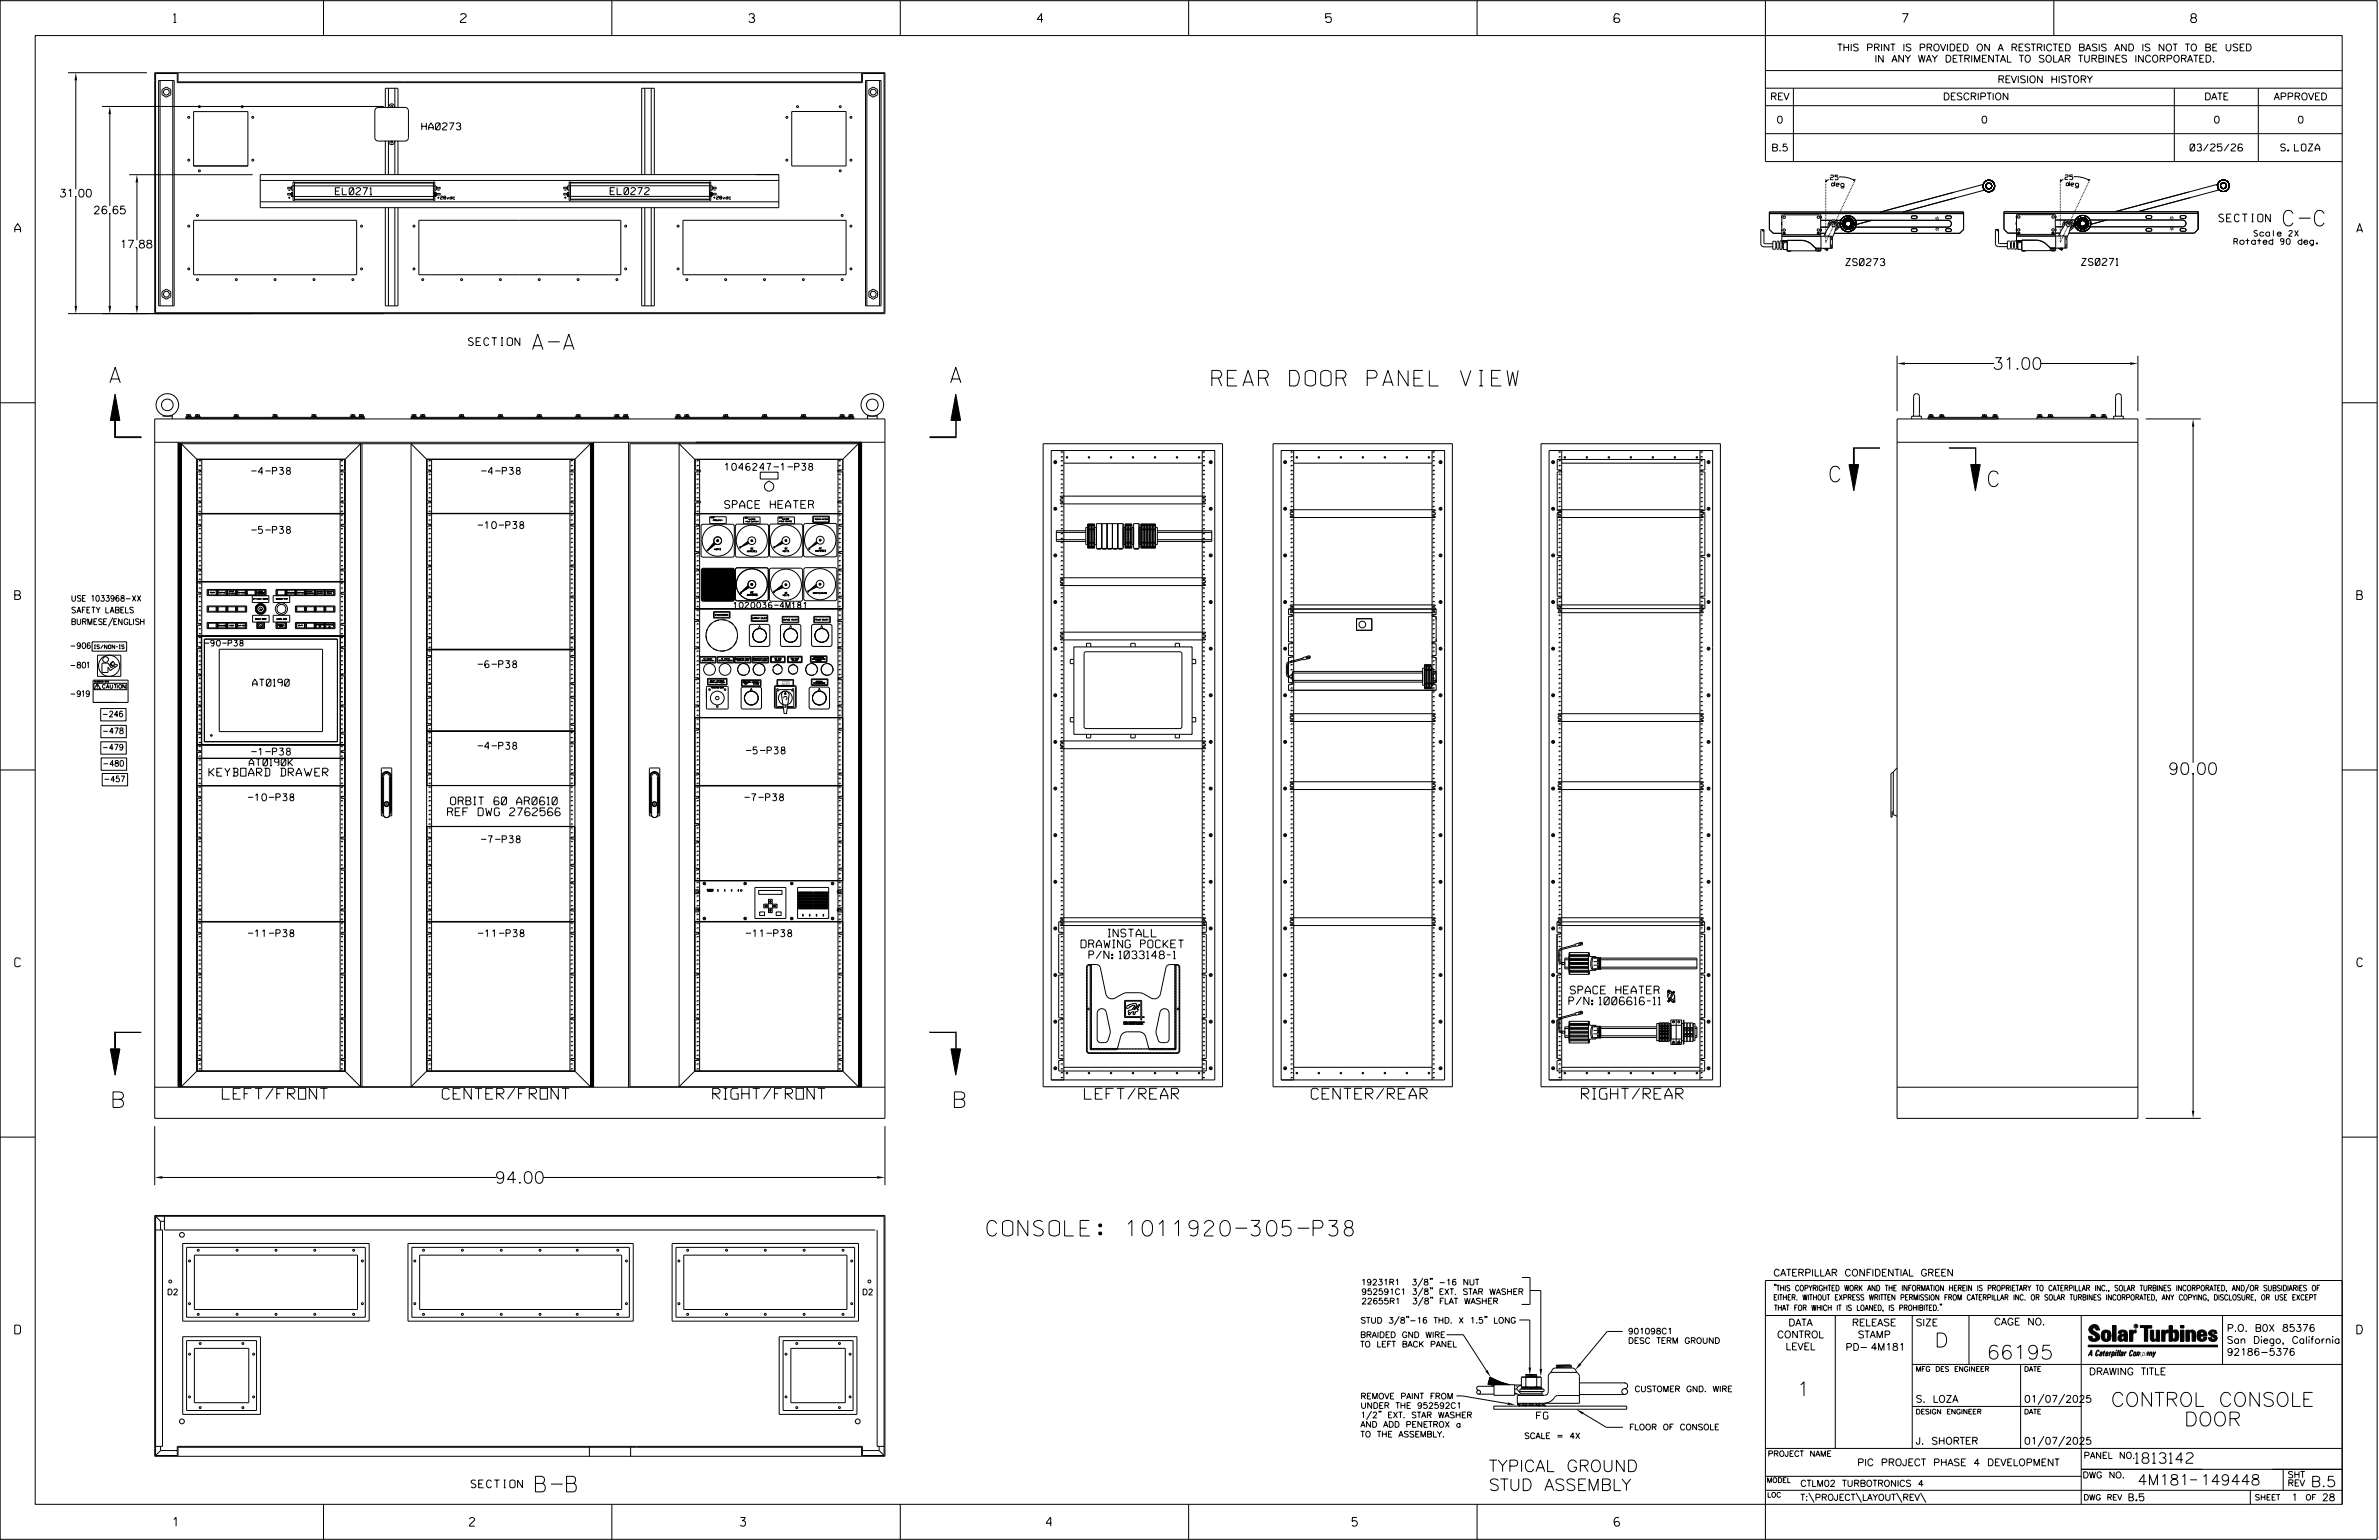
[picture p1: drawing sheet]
<svg xmlns="http://www.w3.org/2000/svg" width="864mm" height="559mm" viewBox="0 0 864 559" stroke-linecap="round" stroke-linejoin="round" font-family="sans-serif">
<defs><g id="words">
<g font-size="5.6">
<text x="828.9" y="82">C-C</text>
<text x="193.3" y="126.9">A-A</text>
<text x="39.9" y="138.9">A</text>
<text x="345.1" y="138.9">A</text>
<text x="439.9" y="140">REAR DOOR PANEL VIEW</text>
<text x="664.3" y="174.8">C</text>
<text x="721.9" y="176.6">C</text>
<text x="40" y="401.9">B</text>
<text x="345.4" y="401.9">B</text>
<text x="358.3" y="448.5">CONSOLE: 1011920-305-P38</text>
<text x="194.4" y="541.3">B-B</text>
</g>
<g font-size="5.1">
<text x="702.3" y="488.8">D</text>
<text x="721.2" y="493.2">66195</text>
<text x="652.2" y="506.5">1</text>
<text x="766.3" y="510.3">CONTROL CONSOLE</text>
<text x="792.8" y="517.4">DOOR</text>
</g>
<g font-size="4.2">
<text x="723.3" y="134">31.00</text>
<text x="787" y="281">90.00</text>
<text x="179.6" y="429.4">94.00</text>
<text x="540.4" y="534">TYPICAL GROUND</text>
<text x="540.4" y="540.9">STUD ASSEMBLY</text>
</g>
<g font-size="3.9">
<text x="80.7" y="398.9">LEFT/FRONT</text>
<text x="160.6" y="398.9">CENTER/FRONT</text>
<text x="258.7" y="398.9">RIGHT/FRONT</text>
<text x="393.7" y="398.9">LEFT/REAR</text>
<text x="476" y="398.9">CENTER/REAR</text>
<text x="574.1" y="398.9">RIGHT/REAR</text>
</g>
<g font-size="3.8">
<text x="775.1" y="531">1813142</text>
<text x="775.9" y="538.9">4M181</text>
<text x="798.8" y="538.9">149448</text>
<text x="838.8" y="539.5">B.5</text>
</g>
<g font-size="3.2">
<text x="63" y="8.2">1</text>
<text x="167.2" y="8.2">2</text>
<text x="271.8" y="8.2">3</text>
<text x="376.5" y="8.2">4</text>
<text x="481.2" y="8.2">5</text>
<text x="690.6" y="8.2">7</text>
<text x="795.3" y="8.2">8</text>
<text x="5.4" y="84.3">A</text>
<text x="855.5" y="84.3">A</text>
<text x="5.4" y="217.5">B</text>
<text x="855.6" y="217.5">B</text>
<text x="5.4" y="350.8">C</text>
<text x="855.6" y="350.8">C</text>
<text x="5.4" y="484">D</text>
<text x="855.6" y="484">D</text>
<text x="62.8" y="553.8">1</text>
<text x="170.4" y="553.8">2</text>
<text x="268.8" y="553.8">3</text>
<text x="379.8" y="553.8">4</text>
<text x="490.8" y="553.8">5</text>
<text x="585.9" y="553.8">6</text>
</g>
<text font-size="2.9" x="75.8" y="281.6">KEYBOARD DRAWER</text>
<g font-size="2.8">
<text x="21.5" y="71.5">31.00</text>
<text x="33.8" y="77.6">26.65</text>
<text x="805.5" y="80.5">SECTION</text>
<text x="43.5" y="90">17.88</text>
<text x="170" y="125.4">SECTION</text>
<text x="263.1" y="184.5">SPACE HEATER</text>
<text x="163.6" y="292">ORBIT 60 AR0610</text>
<text x="162.5" y="296">REF DWG 2762566</text>
<text x="402.3" y="340">INSTALL</text>
<text x="392.4" y="343.9">DRAWING POCKET</text>
<text x="395.3" y="347.9">P/N: 1033148-1</text>
<text x="569.5" y="364.6">P/N: 1006616-11</text>
<text x="570" y="360.6">SPACE HEATER</text>
<text x="171" y="539.9">SECTION</text>
</g>
<g font-size="2.5">
<text x="666.9" y="18.5">THIS PRINT IS PROVIDED ON A RESTRICTED BASIS AND IS NOT TO BE USED</text>
<text x="680.5" y="22.6">IN ANY WAY DETRIMENTAL TO SOLAR TURBINES INCORPORATED.</text>
<text x="725.1" y="30">REVISION HISTORY</text>
<text x="642.6" y="36.3">REV</text>
<text x="705.3" y="36.3">DESCRIPTION</text>
<text x="800.2" y="36.3">DATE</text>
<text x="825.4" y="36.3">APPROVED</text>
<text x="153.1" y="47.1">HA0273</text>
<text x="644.9" y="44.7">0</text>
<text x="719.1" y="44.7">0</text>
<text x="803.5" y="44.7">0</text>
<text x="834" y="44.7">0</text>
<text x="643" y="54.8">B.5</text>
<text x="795" y="54.8">03/25/26</text>
<text x="827.9" y="54.8">S. LOZA</text>
<text x="121.7" y="70.6">EL0271</text>
<text x="221.5" y="70.6">EL0272</text>
<text x="670" y="96.4">ZS0273</text>
<text x="755.6" y="96.3">ZS0271</text>
<text x="91.3" y="172.1">-4-P38</text>
<text x="174.7" y="172.1">-4-P38</text>
<text x="263.1" y="170.7">1046247-1-P38</text>
<text x="173.4" y="191.8">-10-P38</text>
<text x="91.3" y="193.6">-5-P38</text>
<text x="173.4" y="242.3">-6-P38</text>
<text x="91.7" y="249">AT0190</text>
<text x="91.3" y="274">-1-P38</text>
<text x="173.4" y="271.9">-4-P38</text>
<text x="270.8" y="273.6">-5-P38</text>
<text x="90.4" y="277.9">AT0190K</text>
<text x="90" y="290.6">-10-P38</text>
<text x="270.3" y="290.6">-7-P38</text>
<text x="174.7" y="305.8">-7-P38</text>
<text x="90" y="339.9">-11-P38</text>
<text x="173.5" y="339.9">-11-P38</text>
<text x="270.7" y="339.9">-11-P38</text>
<text x="643.8" y="463">CATERPILLAR CONFIDENTIAL GREEN</text>
<text x="645.1" y="485.5">CONTROL</text>
<text x="649.2" y="481.1">DATA</text>
<text x="672.3" y="481.1">RELEASE</text>
<text x="674.4" y="485.5">STAMP</text>
<text x="695.4" y="481.1">SIZE</text>
<text x="723.8" y="480.8">CAGE NO.</text>
<text x="808.4" y="483.1">P.O. B0X 85376</text>
<text x="648.2" y="489.8">LEVEL</text>
<text x="669.9" y="490">PD- 4M181</text>
<text x="808.4" y="487.5">San Diego, California</text>
<text x="808.4" y="491.8">92186-5376</text>
<text x="758.3" y="498.9">DRAWING TITLE</text>
<text x="695.4" y="508.9">S. LOZA</text>
<text x="734.8" y="508.9">01/07/2025</text>
<text x="557.8" y="514.9">FG</text>
<text x="695.4" y="524.1">J. SHORTER</text>
<text x="734.8" y="524.1">01/07/2025</text>
<text x="674.2" y="531.9">PIC PROJECT PHASE 4 DEVELOPMENT</text>
<text x="772.8" y="544.6">B.5</text>
<text x="831.8" y="544.6">1</text>
<text x="842.9" y="544.6">28</text>
</g>
<g font-size="2.3">
<text x="756.4" y="529.2">PANEL NO.</text>
<text x="653.5" y="539.4">CTLM02 TURBOTRONICS 4</text>
<text x="756" y="536.3">DWG NO.</text>
<text x="830.4" y="539.3">REV</text>
<text x="830.4" y="536.2">SHT</text>
<text x="653.5" y="544.5">T:\PROJECT\LAYOUT\REV\</text>
</g>
<g font-size="2.1">
<text x="810.9" y="88.7">Rotated 90 deg.</text>
<text x="818.2" y="85.7">Scale 2X</text>
<text x="26.1" y="218.2">USE 1033968-XX</text>
<text x="266.2" y="220.6">1020036-4M181</text>
<text x="26.1" y="226.6">BURMESE/ENGLISH</text>
<text x="26.1" y="222.4">SAFETY LABELS</text>
<text x="25.6" y="235.3">-906</text>
<text x="74.4" y="234.4">-90-P38</text>
<text x="25.6" y="242.4">-801</text>
<text x="25.6" y="252.8">-919</text>
<text x="37.4" y="260.1">-246</text>
<text x="37.5" y="266.3">-478</text>
<text x="37.4" y="272.2">-479</text>
<text x="37.6" y="278.1">-480</text>
<text x="38" y="283.7">-457</text>
<text x="494" y="466.3">19231R1</text>
<text x="512.6" y="466.3">3/8&quot; -16 NUT</text>
<text x="60.6" y="469.8">D2</text>
<text x="312.9" y="469.8">D2</text>
<text x="494.2" y="469.7">952591C1 3/8&quot; EXT. STAR WASHER</text>
<text x="494.2" y="473.2">22655R1</text>
<text x="510.1" y="473.2">3/8&quot; FLAT WASHER</text>
<text x="493.8" y="485.4">BRAIDED GND WIRE</text>
<text x="493.9" y="480.2">STUD 3/8&quot;-16 THD. X 1.5&quot; LONG</text>
<text x="591" y="484.1">901098C1</text>
<text x="493.8" y="488.8">TO LEFT BACK PANEL</text>
<text x="591" y="487.5">DESC TERM GROUND</text>
<text x="493.9" y="507.7">REMOVE PAINT FROM</text>
<text x="593.4" y="505">CUSTOMER GND. WIRE</text>
<text x="493.9" y="511.1">UNDER THE 952592C1</text>
<text x="493.9" y="514.5">1/2&quot; EXT. STAR WASHER</text>
<text x="493.9" y="517.9">AND ADD PENETROX a</text>
<text x="493.9" y="521.5">TO THE ASSEMBLY.</text>
<text x="591.4" y="518.9">FLOOR OF CONSOLE</text>
<text x="553.3" y="522">SCALE = 4X</text>
</g>
<g font-size="2">
<text x="643.8" y="468.4">&quot;THIS COPYRIGHTED WORK AND THE INFORMATION HEREIN IS PROPRIETARY TO CATERPILLAR INC., SOLAR TURBINES INCORPORATED, AND/OR SUBSIDIARIES OF</text>
<text x="643.8" y="471.8">EITHER. WITHOUT EXPRESS WRITTEN PERMISSION FROM CATERPILLAR INC. OR SOLAR TURBINES INCORPORATED, ANY COPYING, DISCLOSURE, OR USE EXCEPT</text>
<text x="644" y="475.6">THAT FOR WHICH IT IS LOANED, IS PROHIBITED.&quot;</text>
<text x="641.7" y="528.5">PROJECT NAME</text>
<text x="756.3" y="544.3">DWG REV</text>
<text x="818.5" y="544.3">SHEET</text>
<text x="836.9" y="544.3">OF</text>
</g>
<g font-size="1.8">
<text x="695.4" y="497.6">MFG DES ENGINEER</text>
<text x="734.8" y="497.6">DATE</text>
<text x="695.4" y="513.1">DESIGN ENGINEER</text>
<text x="734.8" y="513.1">DATE</text>
<text x="641.3" y="538">MODEL</text>
<text x="641.5" y="543.3">LOC</text>
</g>
<g font-size="1.7">
<text x="664.4" y="65.2" transform="rotate(2 664.4 65.2)">2</text>
<text x="666.1" y="65.2" transform="rotate(2 666.1 65.2)">5</text>
<text x="749.6" y="65.1" transform="rotate(2 749.6 65.1)">2</text>
<text x="751.3" y="65.2" transform="rotate(2 751.3 65.2)">5</text>
<text x="664.9" y="67.5" transform="rotate(2 664.9 67.5)">d e g</text>
<text x="750" y="67.4" transform="rotate(2 750 67.4)">d e g</text>
</g>
<g font-size="1.4">
<text x="34.2" y="235.4">IS/NON-IS</text>
<text x="37.2" y="249.8">CAUTION</text>
</g>
<g font-size="1.1">
<text x="104.6" y="69.6">-</text>
<text x="158.8" y="69.6">-</text>
<text x="204.8" y="69.6">-</text>
<text x="259" y="69.5">-</text>
<text x="104.6" y="72.3">+</text>
<text x="158.8" y="72.3">+28vdc</text>
<text x="204.8" y="72.3">+</text>
<text x="259" y="72.3">+28vdc</text>
</g>
<text font-size=".9" x="775.1" y="481.7">R</text>
<g font-size=".6">
<text x="268.4" y="198.9">0</text>
<text x="280.8" y="198.9">0</text>
<text x="293.5" y="199.4">0</text>
<text x="296" y="200.2">AMPERES</text>
<text x="297.3" y="199.2">AC</text>
<text x="268.7" y="215.4">0</text>
<text x="272.5" y="215.2">AC</text>
<text x="280.7" y="215">0</text>
<text x="293.2" y="214.9" transform="rotate(-3 293.2 214.9)">0</text>
<text x="283.8" y="248.4">SELECT</text>
<text x="283.9" y="247.7">PT BUS</text>
</g>
<g font-size=".5">
<text x="259.2" y="199.6">HERTZ</text>
<text x="271.2" y="200.3">AMPERES</text>
<text x="284.1" y="200.2">VOLTS</text>
<text x="284.8" y="199.3">DC</text>
<text x="284.1" y="216.2">VOLTS</text>
<text x="34.2" y="247.6">1033940-919</text>
</g>
<g font-size=".4">
<text x="257.6" y="188">-208</text>
<text x="258.8" y="189">FREQUENCY</text>
<text x="269.9" y="188.1">-200</text>
<text x="270.7" y="189.4">FIELD CURRENT</text>
<text x="271.8" y="188.6">EXCITER</text>
<text x="282.4" y="188">-206</text>
<text x="283" y="189.4">FIELD VOLTAGE</text>
<text x="295.8" y="188.6">POWER FACTOR</text>
<text x="76.3" y="215.2">READY</text>
<text x="79.4" y="215.2">STARTING</text>
<text x="83" y="215.5">TO LOAD</text>
<text x="86.5" y="215.2">ON LOAD</text>
<text x="93.8" y="214.8">LOCAL</text>
<text x="104.3" y="215.3">COOLDOWN</text>
<text x="108" y="215.3">STOPPING</text>
<text x="111.7" y="214.9">ALARM</text>
<text x="118.6" y="214.9">BACKUP</text>
<text x="118.8" y="215.5">ACTIVE</text>
<text x="79.3" y="227.2">ACKNOWLEDGE</text>
<text x="83.4" y="227.2">RESET</text>
<text x="92.7" y="224.8">BACKUP RESET</text>
<text x="100.4" y="224.8">NORMAL STOP</text>
<text x="101" y="227">NORMAL</text>
<text x="101.4" y="227.5">STOP</text>
<text x="114.8" y="226.8">DECREASE</text>
<text x="118.4" y="226.8">INCREASE</text>
<text x="259.4" y="223.3">SYNCHROSCOPE</text>
<text x="284.2" y="225.1">VOLTAGE SELECT</text>
<text x="295.9" y="225.1">POWER SELECT</text>
<text x="254.8" y="239.9">BREAKER OPEN</text>
<text x="255.4" y="239.3">TIE CIRCUIT</text>
<text x="260.9" y="239.9">BREAKER CLOSED</text>
<text x="261.8" y="239.3">TIE CIRCUIT</text>
<text x="266.9" y="239.3">GENERATOR CIRCUIT</text>
<text x="267.5" y="239.9">BREAKER OPEN</text>
<text x="273.3" y="239.3">GENERATOR CIRCUIT</text>
<text x="273.6" y="239.9">BREAKER CLOSED</text>
<text x="281.1" y="239.2">TIE BUS</text>
<text x="281.3" y="239.8">SELECT</text>
<text x="287.1" y="239.2">GEN BUS</text>
<text x="287.4" y="239.8">SELECT</text>
<text x="295.3" y="238.8">GENERATOR</text>
<text x="296.1" y="240">LIGHTS</text>
<text x="257.6" y="247.9">WITH MAN RESET</text>
<text x="257.7" y="247.3">RELAY LOCKOUT</text>
<text x="258.1" y="249.7">1035045-228</text>
<text x="269.6" y="247.8">BREAKER CONTROL</text>
<text x="270" y="248.3">TRIP</text>
<text x="272.9" y="248.3">CLOSE</text>
<text x="295.3" y="248.1">SYNCHRONIZE</text>
<text x="296.2" y="247.5">MANUAL</text>
<text x="607.7" y="370.9" transform="rotate(-90 607.7 370.9)">3</text>
<text x="609.6" y="370.9" transform="rotate(-90 609.6 370.9)">1</text>
<text x="607.6" y="377.5" transform="rotate(-90 607.6 377.5)">-</text>
<text x="607.7" y="378.4" transform="rotate(-90 607.7 378.4)">4</text>
<text x="609.6" y="378.4" transform="rotate(-90 609.6 378.4)">2</text>
</g>
<g font-size=".3">
<text x="91.7" y="217.5">OFF</text>
<text x="93" y="217.5">LOCAL</text>
<text x="95.1" y="217.5">REMOTE</text>
<text x="100.1" y="217.5">EMERGENCY STOP</text>
</g>
</g></defs>
<g fill="none" stroke="#000" stroke-width=".36">
<path d="M.1 .2h862.8v558.4h-862.8zM12.8 12.9h837.4v533h-837.4zM117.4 .2v12.7M222.1 .2v12.7M326.8 .2v12.7M431.5 .2v12.7M536.2 .2v12.7M587.9 5.5l-.5-.5h-1l-.5 1v1.7l.5 .4h1l.6-.4v-.6l-.6-.5h-1l-.5 .5M640.9 .2v58.4h209.3M745.6 .2v12.7M24.7 26.4h28.6M27.5 29.2v39.5"/>
<path d="M37 38.6h102.3M56.5 26.7h7.8v3.3h248.8v-3.3h7.8v86.8h-264.4zM57.6 29.2h5.6v81.8h-5.6zM58.1 29.2v81.8M58.8 32.5l1.6-.9 1.6 .9v1.9l-1.6 .9-1.6-.9zM62.7 29.2v81.8M64.6 26.4v3.3h248.2v-3.3M67.5 29.7v.3M136.5 39.4l.8-.4h9.7l.9 .4 .4 .9v9.6a1.21 1.21 0 0 1-1.3 1.3h-9.7l-.8-.4-.4-.9v-9.6zM139.9 38.9v-6.9h4.6v6.9M141 39l.4-.9 .8-.4 .6 .2 .6 1.1M141 32v6.9"/>
<path d="M143.3 32v6.9M234.1 32v31.4M236.4 32v31.4M314.2 29.2h5.6v81.8h-5.6zM314.7 29.2v81.8M315.4 32.5l1.6-.9 1.6 .9v1.9l-1.6 .9-1.6-.9zM319.3 29.2v81.8M640.9 25.6h209.3M640.9 32h209.3M640.9 38.3h209.3M651 32v26.6M789.3 32v26.6"/>
<path d="M819.8 32v26.6M39.9 41.5v33.3M70.3 40.5h19.7v19.7h-19.7zM139.9 51.1v12.3M141 51.2l.4 .9 .8 .4 .6-.2 .6-1.1M141 51.1v12.3M143.3 51.1v12.3M144.5 51.1v12.3M287.4 40.5h19.7v19.7h-19.7zM640.9 48.5h209.3M27.5 71.5v39.5M39.9 77.6v33.4"/>
<path d="M46.9 63.4h44.9M49.7 66.2v21M70.3 79.9h59.2v19.8h-59.2zM94.5 63.4h188.2v12h-188.2zM94.5 65.5h188.2M94.5 73.2h188.2M104.4 70.2h1.1v.6h-1.1zM105.5 68h-1.1v.5h1.1M105.5 68v.5M105.5 68l.4-.1-.4 .2M105.5 68.4l.4 .2M105.5 68.5l.4 .2"/>
<path d="M105.5 70.6l.4 .3M105.9 69.7v1.6h.5M105.9 70.1l-.4 .2M105.9 70.1l-.4 .1M106.4 66h.5v6.7h-.5zM106.4 67.5h-.5v1.5h.5M106.4 71.3h51.4M106.4 67.5h51.4M106.9 72.5h50.4M106.9 72.3h50.4M106.9 66.2h50.4M106.9 66.4h50.4"/>
<path d="M139.9 75.4v35.6h4.6v-35.6M141 75.4v35.6M143.3 75.4v35.6M152 79.9h73.4v19.8h-73.4zM157.3 66h.5v6.7h-.5zM157.8 67.5h.5v1.5h-.4M158.3 69.7v1.6h-.5M158.3 70.1l.4 .1M158.3 70.1l.4 .2M158.7 68l-.4-.1 .4 .2M158.7 68.5l-.4 .2M158.7 68.4l-.4 .2"/>
<path d="M158.7 70.6l-.4 .3M158.7 68v.5M158.7 70.2h1.1v.6h-1.1zM158.7 68h1.1v.5h-1.1M204.6 70.2h1.1v.5h-1.1zM205.7 67.9h-1.1v.6h1.1M205.7 67.9v.6M205.7 68.4l.4 .2-.4-.1M205.7 70.7l.4 .2M205.7 70.6l.4 .2M205.7 70.2l.4-.1-.4 .2M206.1 69.7v1.5h52.4v-1.5"/>
<path d="M206.1 67.9l-.4 .2M206.1 67.8l-.4 .2M206.6 66h.5v6.7h-.5zM206.6 69h-.5v-1.5h52.4v1.5h-.4M207.1 72.5h50.4M207.1 66.2h50.4M207.1 66.4h50.4M207.1 72.3h50.4M232.9 63.4v-31.4h4.6v31.4M232.9 75.4v35.6h4.6v-35.6M234.1 75.4v35.6M236.4 75.4v35.6"/>
<path d="M247.9 79.9h59.2v19.8h-59.2zM257.5 66h.5v6.7h-.5zM258.5 67.9l.4 .2M258.5 67.8l.4 .2M258.9 68.4l-.4 .3 .4-.2M258.9 70.7l-.4 .2M258.9 70.6l-.4 .2M258.9 70.2l-.4-.2 .4 .3M258.9 67.9h1.1v.6h-1.1M258.9 67.9v.6M258.9 70.2h1.1v.5h-1.1zM642.3 77.5h70.5"/>
<path d="M646.8 78.5v.7M660.9 78.4l.3 .4-.3 .5M660.9 79.9h3.9M662.7 65.9l.5-.2-.3-.3-.2 .5M662.8 65.1v.3M662.8 65.7v.2M662.8 66.2v.3M662.8 66.8v.3M662.8 67.3v.3M662.8 67.9v.3M662.8 68.5v.3M662.8 69v.3"/>
<path d="M662.8 69.6v.3M662.8 70.2v.2M662.8 70.7v.3M662.8 71.3v.3M662.8 71.9v.2M662.8 72.4v.3M662.8 73v.3M662.8 73.6v.2M662.8 74.1v.3M662.8 74.7v.3M662.8 75.2v.3M662.8 75.8v.3"/>
<path d="M662.8 76.4v.3M662.8 76.9v.3M662.8 77.5v.3M662.8 78.1v.3M662.8 78.6v.3M662.8 79.2v.3M662.8 79.8v.2M663.9 65.2l-1.2 .6M666.4 79.9h1.9M666.5 80l-.1 .2M666.8 79.4l-.2 .3M667 79l-.1 .2"/>
<path d="M667.2 78.4l-.1 .3M667.5 77.9l-.1 .3M667.6 64.2a10.1 10.1 0 0 1 5.6 1.3M667.7 77.4l-.1 .2M668 76.9l-.2 .3M668.2 76.4l-.1 .3M668.4 75.9l-.1 .2M668.7 75.4l-.1 .2M668.9 74.9l-.1 .2M669.2 74.3l-.2 .3M669.4 73.8l-.1 .3M669.6 73.3l-.1 .3"/>
<path d="M669.7 79.9l-.1 .2M669.8 79.3a2.12 2.12 0 0 0-1 2.4 2.12 2.12 0 0 0 2.1 1.6M669.8 79.3l.2 .5M669.9 72.8l-.1 .3M670 79.8a1.67 1.67 0 0 0-.7 1.8 1.67 1.67 0 0 0 1.5 1.2M670.1 79.8l-.2 .1M670.1 72.3l-.1 .3M670.2 79.6l-.2 .1M670.4 71.8l-.2 .2M670.6 71.3l-.1 .2M670.6 79.6l-.3 .1M670.7 79.5h-.2"/>
<path d="M670.8 70.8l-.1 .2M670.9 79.1l-1.1 .2M670.9 79.1l.1 .4M670.9 79.1a2.12 2.12 0 0 1 2 1.5 2.12 2.12 0 0 1-1 2.4M670.9 79.6h.3M671 79.5h.3M671 79.5a1.67 1.67 0 0 1 1.5 1.2 1.67 1.67 0 0 1-.7 1.9M671.1 70.3l-.1 .2M671.3 69.7l-.1 .3M671.4 79.7l.3 .1M671.6 79.6l.2 .1M671.6 69.3l-.2 .2"/>
<path d="M671.8 68.7l-.1 .3M671.9 79.9l.2 .3M672 68.2l-.1 .3M672 79.9l.2 .2M672.3 67.7l-.1 .3M672.5 67.2l-.1 .3M672.8 66.7l-.2 .3M673 65.1l.3 .4h-.5zM673 66.2l-.1 .2M673.3 65.7l-.2 .2M673.5 79.9h33.6a1.23 1.23 0 0 1 1.3 1.3 1.23 1.23 0 0 1-1.3 1.2h-33.6M673.5 65.1l-.1 .3"/>
<path d="M679.6 79.9l-5.8 1.6M690.8 76.9l29.4-7.9-.6-2-37 9.9M694.1 78.4h1.6l.2 .7-.5 .2h-1.3l-.3-.5zM702.6 79.3l.1 .3M702.9 79.8h.3M702.9 78.8l-.2 .2M703.1 79.5h.2M703.1 79l-.2 .3M703.2 78.7l.3 .1M703.3 79l.2 .3M703.7 79.6l-.2 .2M703.7 79l.1 .3"/>
<path d="M706.3 78.6l1.5-.3 .6 .5-.3 .5h-1.3l-.5-.2zM727.5 77.4h70.4M732 78.4v.7M746.1 79.8h3.9M746.1 78.3l.3 .4-.3 .5M747.9 65v.3M747.9 65.6v.3M747.9 66.1v.3M747.9 66.7v.3M747.9 67.3v.3M747.9 67.8v.3M747.9 68.4v.3"/>
<path d="M747.9 69v.3M747.9 69.5v.3M747.9 70.1v.3M747.9 70.7v.2M747.9 71.2v.3M747.9 71.8v.3M747.9 72.4v.2M747.9 72.9v.3M747.9 73.5v.3M747.9 74v.3M747.9 74.6v.3M747.9 75.2v.3"/>
<path d="M747.9 75.7v.3M747.9 76.3v.3M747.9 76.9v.3M747.9 77.4v.3M747.9 78v.3M747.9 78.6v.2M747.9 79.1v.3M747.9 79.7v.3M748.1 65.3l.3 .4-.5 .1zM749 65.1l-1.1 .6M751.6 79.8h1.9M751.7 79.9l-.1 .3"/>
<path d="M751.9 79.4l-.1 .2M752.2 78.8l-.1 .3M752.4 78.4l-.1 .2M752.7 77.8l-.2 .3M752.8 64.1a10.6 10.6 0 0 1 5.6 1.3M752.9 77.3l-.1 .3M753.1 76.8l-.1 .3M753.4 76.3l-.1 .3M753.6 75.8l-.1 .3M753.9 75.3l-.2 .2M754.1 74.8l-.1 .2M754.3 74.3l-.1 .2"/>
<path d="M754.6 73.8l-.1 .2M754.8 73.2l-.1 .3M754.9 79.8l-.2 .2M755 79.2a2.12 2.12 0 0 0-1 2.4 2.12 2.12 0 0 0 2.1 1.6M755 79.2l.1 .5M755.1 72.7l-.2 .3M755.1 79.7a1.67 1.67 0 0 0-.7 1.8 1.67 1.67 0 0 0 1.6 1.3M755.3 79.7l-.2 .2M755.3 72.2l-.1 .3M755.4 79.5l-.3 .2M755.5 71.7l-.1 .3M755.8 79.5l-.3 .1"/>
<path d="M755.8 71.2l-.1 .3M755.9 79.4h-.2M756 70.7l-.1 .2M756.1 79.5h.2M756.1 79l.1 .4a1.67 1.67 0 0 1 1.5 1.3 1.67 1.67 0 0 1-.7 1.8M756.1 79l-1.1 .2M756.1 79a2.12 2.12 0 0 1 2 1.5 2.12 2.12 0 0 1-1 2.4M756.2 79.4h.3M756.3 70.2l-.2 .2M756.5 69.7l-.1 .2M756.6 79.6l.2 .1M756.7 79.5l.3 .2"/>
<path d="M756.7 69.2l-.1 .2M757 68.7l-.1 .2M757.1 79.9l.2 .2M757.2 79.8l.2 .2M757.2 68.2l-.1 .2M757.5 67.6l-.2 .3M757.7 67.1l-.1 .3M757.9 66.6l-.1 .3M758.1 65.1l-.2 .3h.5M758.2 65l.2 .5M758.2 66.1l-.1 .3M758.4 65.6l-.1 .3"/>
<path d="M758.7 79.8h33.6a1.23 1.23 0 0 1 1.2 1.3 1.23 1.23 0 0 1-1.2 1.2h-33.6M758.7 65l-.2 .3M764.8 79.8l-5.9 1.6M767.8 76.8l37-9.9 .6 2.1-29.5 7.8M779.1 78.5l.4-.3h1.1l.5 .5-.2 .5-1.4 .1-.4-.3zM787.8 79.2l.1 .3M788.1 79.7l.3 .1M788.1 78.7l-.2 .2M788.2 79.4h.3M788.2 79l-.1 .2M788.4 78.6l.2 .1M788.5 79l.1 .2"/>
<path d="M788.8 79.5l-.2 .2M788.8 78.9l.1 .3M791.5 78.5l.5-.3h1l.5 .3a.52 .52 0 0 1-.5 .8l-1.3-.1zM49.7 90v21M639.7 83.5l.1 .1M639.7 83.6l-.3-.3-.2 .1v5l.2 .7 .9 .5h3.2M640.3 83.6l.1 4.7 3.1 .1M644.7 88.2v1.6M644.9 88.2v1.6M645.8 88.2v1.6M646.1 88.2v1.6M646.8 80.6v1.1"/>
<path d="M646.8 83.1v.8M646.8 84.7h-3.1l-1.4-1.4v-6.4h70.5v6.4l-1.4 1.4h-45.5M646.8 85.7h18.4v4.4h-6.1M646.8 85.2h14.1M646.9 88v-.4h1.6v.4M646.9 88l.3 .1M646.9 88.2v1.6M647 87.4v.2M647.2 88.2v1.6M647.2 88.1l-.3 .1-.4-.8-.6 .9-.5-.8-.6 .8-.3-.7h-1v2.8h1l.3-.7 .6 .8 .5-.8 .4 .8h.3l.4-.8 .3 .9M647.3 85.2v-.9h.8v.9M647.3 84.6h.6"/>
<path d="M647.3 84.5h.6M647.3 85h.6M647.3 84.8h.6M647.3 90.6h1.5M647.3 88.2v2.4M647.5 84.9h.3M647.7 87.4l-.3 .2M647.8 87.4l-.3 .2M648.4 87.4v.2M648.5 88l-.7 .2-.2-.3v.3l-.4-.1M648.7 91l.1 .1M648.8 91v.1"/>
<path d="M648.8 91.1l.2 .1M648.8 87.3h5.2l1.7 .3a7.6 7.6 0 0 1 3.4 2.5M649 91.2h.9M650.1 91.1l-.3 .1M650.1 91l-.1 .1M650.1 91v.1M659.1 90.1v.9M659.2 90.1a8 8 0 0 0-3.4-2.6l-1.7-.3h-5.3v3.8M659.2 90.3h1.7v.4l-.7 .1-.2-.2v.2h-.4l-.4-.1zM659.4 90.1v.2M659.4 91h1.4M659.7 85.2v-.9h.7v.9"/>
<path d="M659.7 85h.6M659.7 84.8h.6M659.8 84.6h.6M659.8 84.5h.6M659.9 84.9h.3M660.2 90.1l-.4 .2M660.8 90.1v.2M660.9 84.7h1.7M660.9 90.7h.1M660.9 83l.3 .5-.3 .5M660.9 82.4h2.8M660.9 85.7v-7.7h-14.1v9.4h2"/>
<path d="M661 85.8v5.2h-12.2M661.8 90.1l1.6 .7M662.6 90.4l.8 .4M662.7 90.3l.7 .4-.7-.4M662.7 90.2l.8 .4-.8-.4M662.7 90.1l.8 .4M662.8 90.1l-.2 .4 .7 .3 .3-.7M662.8 80.3v.3M662.8 80.9v.3M662.8 81.5v.2M662.8 82v.3M662.8 82.6v.3"/>
<path d="M662.8 83.1v.3M662.8 83.7v.3M662.8 84.3v.3M662.8 84.8v.3M662.8 85.4v.3M662.8 86v.3M662.8 86.5v.3M662.8 87.1v.3M662.8 90.1l.7 .4M662.9 87.6l-.1 .3v-.2M662.9 90.1l.7 .3-.6-.3M663.2 87.1l-.2 .2"/>
<path d="M663.2 90.1l.4 .2M663.4 86.6l-.1 .3M663.5 90.1l.1 .1-.3-.1M663.6 85.7l.2-.3 .1 .3M663.6 86.1l-.1 .2M663.8 82.5a1.99 1.99 0 0 1 1.1-2.6 1.99 1.99 0 0 1 2.6 1.2 1.99 1.99 0 0 1-1.3 2.6M663.9 85.6l-.1 .2M664.1 85.1l-.1 .2M664.4 81.2h.1M664.4 84.6l-.2 .2M664.4 85.8v4.3M664.6 84l-.1 .3"/>
<path d="M664.8 85.7v1.2h.4M664.8 81l-.3-.4-.2 .2-.3 .9h.4M664.8 83.5l-.1 .3M665.1 83l-.1 .3M665.2 88.9h-.4v1.2M665.3 82.5l-.1 .3M665.6 80.4h.1M665.6 82l-.2 .3M665.8 81.5l-.1 .2M665.9 80.7l.2-.4-.7-.1-.6 .2 .3 .4M665.9 84.6l.7-2.5a1.04 1.04 0 0 0-.5-1.3 1.04 1.04 0 0 0-1.4 .4l-1.5 2.2-1.1 2.3M665.9 84.6l-.7 1.6"/>
<path d="M666 81l-.1 .2M666.2 80.9l.2-.5 .5 .4 .2 .6-.5 .1M666.3 80.5l-.1 .2M666.3 83v.1M666.6 81.8h.6l-.1 .3-.5 .8-.1-.3M666.8 80.9h.1M667 82.3h.1M667.5 82.4h.8M669.2 81.4l.1 .3M669.2 80.9v.3M669.3 81.2v.2M669.4 82l.2 .2"/>
<path d="M669.4 80.4l-.1 .2M669.4 81.7l.1 .3M669.4 80.6l-.1 .3M669.7 82.2l.2 .2M669.7 80.2l-.2 .2M669.7 82.4l.3 .2M670.1 82.5l.2 .2M670.2 82.7l.3 .1M670.6 82.7h.3M670.7 82.8h.3M670.8 82.8l.1 .5M671.4 82.7h-.2"/>
<path d="M671.6 82.7l-.3 .1M671.8 82.6l.1 .4M671.9 82.4l-.2 .1M671.9 83l-1 .3M672 82.4l-.2 .2M672.3 82l-.2 .2M672.3 80.4l.1 .2M672.4 82l-.2 .2M672.4 80.4l.1 .2M672.4 80.9l.1 .3M672.4 81.4v.3M672.6 80.9v.3"/>
<path d="M672.6 81.4l-.1 .3M694.1 83h1.6l.2 .8-.5 .2h-1.3l-.3-.5zM702.6 83l.1 .3M702.9 83.5l.3 .1M702.9 82.6l-.2 .2M703.1 83.3h.2M703.1 82.8l-.2 .2M703.2 82.5l.3 .1M703.3 82.8l.2 .2M703.7 83.3l-.2 .2M703.7 82.8l.1 .2M706.3 83.2l1.5-.2 .6 .5-.3 .5h-1.3l-.5-.2z"/>
<path d="M724.9 83.4l.1 .2M724.9 83.5l-.3-.3-.2 .3v4.9l.2 .6 .9 .5h3.2M725.5 83.5v4.7l3.2 .2M729.8 88.2v1.5M730.1 88.2v1.5M731 88.2v1.5M731.2 88.2v1.5M732 87.6l-.6-.2-.3 .8-.6-.8-.5 .8-.4-.7h-.9v2.8h.9l.4-.7 .3 .7 .4 .1 .4-.8 .6 .9 .5-.9 .3 .9M732 87.6l.1 .5 .3-.1M732 80.5v1.1M732 83.1v.6M732 85.1h14.1"/>
<path d="M732 84.6h-3.1l-1.4-1.4v-6.4h70.4v6.4l-1.4 1.4h-45.5M732 85.7h18.3v4.3h-6M732 87.6v.3l.4 .2M732 87.6h1.7v.3M732.1 88.2v1.5M732.2 87.3v.3M732.4 88.2v1.5M732.4 85.1v-.8h.8v.8M732.5 90.5h1.4M732.5 88.1v2.4M732.5 84.6h.6M732.5 84.4h.6"/>
<path d="M732.5 84.7h.6M732.5 84.9h.6M732.6 84.6h.4M732.6 84.8h.4M732.7 84.5h.3M733 87.3l-.4 .3M733.6 87.3v.3M733.7 87.9l-.7 .2-.2-.3v.3h-.4M733.9 90.9h1.4M734 87.2h5.2l1.7 .3a7.7 7.7 0 0 1 3.4 2.5M744.3 90v.9M744.4 90a8.2 8.2 0 0 0-3.5-2.6l-1.7-.3h-5.3l.1 3.8"/>
<path d="M744.4 90.2h1.7v.4h-1.7zM744.6 90v.2M744.6 90.9h1.4M744.9 85.1v-.8h.7v.8M744.9 84.7h.6M744.9 84.9h.6M744.9 84.6h.6M744.9 84.4h.6M745 84.8h.4M745.1 84.6h.3M745.1 84.5h.3M745.1 90.2l.3-.2-.4 .2"/>
<path d="M746 90v.2M746.1 82.9l.3 .5-.3 .5M746.1 85.7v-7.8h-14.1v9.4h1.9M746.1 82.3h2.8M746.1 84.6h1.7M746.2 85.7v5.2h-12.3M747 90l1.5 .7M747.8 90.3l.8 .3M747.9 90.1l.8 .4M747.9 90l.8 .4M747.9 80.3v.2M747.9 80.8v.3"/>
<path d="M747.9 81.4v.3M747.9 82v.2M747.9 82.5v.3M747.9 83.1v.3M747.9 83.6v.3M747.9 84.2v.3M747.9 84.7v.3M747.9 85.3v.3M747.9 85.9v.2M747.9 86.4v.3M747.9 87v.3M748 90l-.3 .5"/>
<path d="M748.1 90l.6 .3M748.1 87.5l-.2 .4v-.3M748.2 90l.6 .3M748.3 87l-.1 .3M748.3 90l.5 .2-.3-.2M748.6 86.5l-.1 .3M748.6 90l.2 .1M748.6 90.5l-.7-.3 .7 .4M748.8 85.7l.1-.3 .2 .3M748.8 90v.1M748.8 86l-.1 .3M748.9 90l-.4 .8-.8-.4"/>
<path d="M748.9 82.5a2 2 0 0 1 1.2-2.7 2 2 0 0 1 2.6 1.2 2 2 0 0 1-1.4 2.6M749.1 85.5l-.2 .3M749.3 85l-.1 .2M749.6 81.1h.1M749.5 84.5l-.1 .2M749.6 85.7v4.3M749.8 84l-.1 .2M749.9 85.7v1.2h.4M750 80.9l-.3-.4-.5 .9v.3l.3-.1M750 83.5l-.1 .2M750.3 82.9l-.2 .3M750.3 88.8h-.4v1.2"/>
<path d="M750.5 82.4l-.1 .3M750.7 80.3h.1M750.7 81.9l-.1 .3M751 81.4l-.1 .3M751 80.6l.2-.4-.6-.1-.6 .2 .3 .5M751.1 84.6l.7-2.6a1.07 1.07 0 0 0-.6-1.3 1.07 1.07 0 0 0-1.3 .4l-1.5 2.2-1.1 2.4M751.1 84.6l-.8 1.5M751.2 80.9l-.1 .2M751.3 80.8l.3-.5 .4 .5 .3 .6h-.5M751.5 80.4l-.2 .2M751.5 83h.1M751.6 83l-.1 .1"/>
<path d="M751.8 81.7h.5v.3l-.5 .8-.2-.2M752 80.9h.1M752.2 82.2h.1M752.7 82.3h.8M754.4 81.4l.1 .2M754.4 80.8v.3M754.5 81.1v.3M754.6 81.9l.1 .2M754.6 80.3l-.1 .2M754.6 81.6l.1 .3M754.6 80.5l-.1 .3M754.8 82.1l.3 .2"/>
<path d="M754.8 80.1l-.1 .2M754.9 82.3l.2 .2M755.3 82.4l.2 .1M755.4 82.6l.2 .1M755.8 82.6l.3 .1M755.9 82.8h.3M756 82.8l.1 .4M756.6 82.5l-.3 .1M756.7 82.6l-.2 .1M757 82.5l.1 .4M757.1 82.3l-.3 .1M757.1 82.9l-1 .3"/>
<path d="M757.2 82.3l-.2 .2M757.4 80.3l.2 .2M757.4 81.9l-.1 .2M757.6 80.3l.1 .2M757.6 81.9l-.2 .2M757.6 81.4v.2M757.6 80.8v.3M757.7 81.4v.2M757.7 80.8l.1 .3M779.1 83.1l1.5-.2 .5 .5-.2 .5h-1.4l-.4-.2zM787.8 83l.1 .3M788.1 83.5h.3"/>
<path d="M788.1 82.5l-.2 .2M788.2 83.2h.3M788.2 82.7l-.1 .3M788.4 82.4l.2 .1M788.5 82.7l.1 .3M788.8 83.3l-.2 .2M788.8 82.7l.1 .3M791.5 83.1l1.5-.2a.51 .51 0 0 1 .5 .5 .51 .51 0 0 1-.5 .5h-1.3zM24.7 113.8h296.5v-87.4h-265v87.4M58.8 105.8l1.6-.9 1.6 .9v1.9l-1.6 .9-1.6-.9zM315.4 105.8l1.6-.9 1.6 .9v1.9l-1.6 .9-1.6-.9zM688.7 129.1v20.1"/>
<path d="M691.5 131.9h32.4M740.8 131.9h32.5M776.1 129.1v20.1M.1 146.2h12.7M41.6 152.6v6.2h9.7v-.3h-9.4v-5.9M41.6 158.6h9.7M41.8 152.6v6.2M41.8 143l1.7 9.6h-3.5zM56.2 152h265v253.8h-265zM59 151h3.5M62.5 150.6v1.4M67.5 151.4h64.8"/>
<path d="M67.5 151.9h64.8M67.8 150.6h.1M67.8 150.5v.7M67.8 150.6h.7M67.8 151h1.4zM68.1 150.5h.8M68.5 150.6l.7-.1v.7M68.5 150.5v.5M68.6 151l-.3 .2M69.6 151.4v-.2h-2.1v.8M70.7 151.4v-.2h2.1v.2M71 150.6h.1"/>
<path d="M71 151h1.4zM71.3 150.5h.8M71.7 150.6l.7-.1v.7M71.7 150.6l-.7-.1v.7M71.7 150.5v.5M71.8 151l-.3 .2M84.7 151.4v-.2h2.1v.2M85.1 151h1.4zM85.4 150.5h.8M85.8 150.6l-.7-.1v.7M85.8 150.6l.7-.1v.7M85.8 150.5v.5"/>
<path d="M85.9 151l-.3 .2M98.8 151.4v-.2h2.1v.2M99.2 151h1.4zM99.2 150.6h.7M99.2 150.6h.1M99.2 150.5v.7M99.5 150.5h.8M99.9 150.6l.7-.1v.7M99.9 150.5v.5M100 151l-.3 .2M112.9 151.4v-.2h2.1v.2M113.3 150.6h.1"/>
<path d="M113.3 150.5v.7M113.3 151h1.4zM113.3 150.6h.7M113.6 150.5h.8M114 150.6l.7-.1v.7M114 150.5v.5M114.1 151l-.3 .2M127 151.4v-.2h2.2v.2M127.4 151h1.4zM127.7 150.5h.8M128.1 150.6l-.7-.1v.7M128.1 150.6l.7-.1v.7"/>
<path d="M128.1 150.5v.5M128.2 151l-.3 .2M130.2 151.4v-.2h2.1v.8M130.5 151h1.4zM130.5 150.6h.7M130.5 150.6h.1M130.5 150.5v.7M130.8 150.5h.9M131.2 150.6l.7-.1v.7M131.2 150.5v.5M131.3 151l-.3 .2M149.2 151.4h79"/>
<path d="M149.2 151.9h79M149.5 151h1.5zM149.8 150.5h.9M150.1 151l.4 .2M150.2 150.6h.8M150.2 150.6l-.7-.1v.7M150.2 150.5v.5M151 150.6h.1M151 150.5v.7M151.3 151.4v-.2h-2.1v.8M152.8 151h1.4zM153.1 150.5h.8"/>
<path d="M153.4 151l.3 .2M153.5 150.6l-.7-.1v.7M153.5 150.6h.7M153.5 150.5v.5M154.2 150.6h.1M154.2 150.5v.7M154.5 151.2h-2.1v.2M166.5 151.4v-.2h2.1v.2M166.8 151h1.4zM167.1 150.5h.8M167.4 151l.3 .2M167.5 150.6l.7-.1v.7"/>
<path d="M167.5 150.6l-.7-.1v.7M167.5 150.5v.5M168.2 150.6h.1M180.6 151.2h2.1v.2M180.9 151h1.5zM181.2 150.5h.8M181.5 151l.3 .2-.2-.2M181.6 150.6h.8M181.6 150.6l-.7-.1v.7M181.6 150.5v.5M182.3 150.6h.1M182.4 150.5v.7"/>
<path d="M194.7 151.4v-.2h2.1v.2M195.1 151h1.4zM195.3 150.5h.8M195.6 151l.3 .2-.2-.2M195.8 150.6l.6-.1 .1 .7M195.8 150.6l-.7-.1v.7M195.8 150.5v.5M196.4 150.6h.1M208.8 151.4v-.2h2.1v.2M209.1 151h1.5h-1.4M209.1 150.6h.8M209.2 150.5v.7"/>
<path d="M209.4 150.5h.9M209.7 151l.3 .2M209.9 150.6h.7M209.9 150.5v.5M210.5 150.6h.1M210.6 150.5v.7M222.8 151.4v-.2h2.2v.2M223.2 151h1.4zM223.5 150.5h.8M223.8 151l.3 .2M223.9 150.6l-.7-.1v.7M223.9 150.6h.7"/>
<path d="M223.9 150.5v.5M224.6 150.6h.1M224.6 150.5v.7M226.1 151.4v-.2h2.1v.8M226.4 151h1.4zM226.7 150.5h.8M227 151l.3 .2M227.1 150.6h.7M227.1 150.6l-.7-.1v.7M227.1 150.5v.5M227.8 150.6h.1M227.8 150.5v.7"/>
<path d="M245.1 151.4h64.9M245.1 151.9h64.9M245.5 151h1.4zM245.8 150.5h.8M246.1 151l.3 .2M246.2 150.6l-.7-.1v.7M246.2 150.6l.7-.1v.7M246.2 150.5v.5M247.2 151.4v-.2h-2.1v.8M248.2 151.4v-.2h2.2v.2M248.6 151h1.4zM248.9 150.5h.8"/>
<path d="M249.2 151l.3 .2M249.3 150.6l.7-.1v.7M249.3 150.6l-.7-.1v.7M249.3 150.5v.5M262.4 151.4v-.2h2.1v.2M262.7 151h1.4zM263 150.5h.8M263.3 151l.3 .2M263.4 150.6h.7M263.4 150.6l-.7-.1v.7M263.4 150.5v.5M264.1 150.6h.1"/>
<path d="M264.1 150.5v.7M276.5 151.4v-.2h2.1v.2M276.8 151h1.4zM277.1 150.5h.9M277.5 151l.2 .2M277.5 150.6h.7M277.5 150.6l-.7-.1v.7M277.5 150.5v.5M278.2 150.6h.1M278.2 150.5v.7M290.6 151.4v-.2h2.1v.2M290.9 151h1.4z"/>
<path d="M291.2 150.5h.8M291.5 151l.3 .2M291.6 151l.3 .2M291.6 150.6h.7M291.6 150.6l-.7-.1v.7M291.6 150.5v.5M292.3 150.6h.1M292.3 150.5v.7M304.7 151.4v-.2h2.1v.2M305 151h1.4zM305.3 150.5h.8M305.6 151l.3 .2"/>
<path d="M305.7 150.6l.7-.1v.7M305.7 150.6l-.7-.1v.7M305.7 150.5v.5M307.8 151.4v-.2h2.2v.8M308.2 151h1.4zM308.5 150.5h.8M308.8 151l.3 .2M308.9 150.6h.7M308.9 150.6l-.7-.1v.7M308.9 150.5v.5M309.6 150.6h.1M309.6 150.5v.7"/>
<path d="M314.9 150.6v1.4M314.9 151h3.5M318.4 150.6v1.4M337.5 158.5h9.3M337.5 158.6h9.6M347 143l1.7 9.6h-3.5zM347 152.6v6.2M347.1 152.6v6.2h-9.6M688.7 152h87.4v253.8h-87.4zM693.9 152v-1h3.6v1M694.7 151v-7.1a1.06 1.06 0 0 1 1-1.1 1.06 1.06 0 0 1 1.1 1.1v7.1M699.9 151.4h25.4"/>
<path d="M700.3 150.6v.6M700.3 150.6h.7M700.3 151h1.4zM700.3 150.6h.1M700.6 150.5h.8M701 150.6l.7-.1v.7M701 150.6v.4M701 151l-.2 .2 .3-.2M702 151.4v-.2h-2.1v.8M703.8 151.4v-.2h2.1v.2M704.2 151h1.4zM704.5 150.5h.8"/>
<path d="M704.9 150.6l.7-.1v.7M704.9 150.6l-.7-.1v.7M704.9 150.6v.4M705 151l-.3 .2M719.3 151.4v-.2h2.1v.2M719.7 150.6h.1M719.7 151h1.4zM719.7 150.6h.7M719.7 150.6v.6M719.9 150.5h.9M720.4 150.6l.7-.1v.7M720.4 150.6v.4"/>
<path d="M720.5 151l-.3 .2M723.2 151.2h2.1v.8M723.5 150.6h.1M723.5 150.6v.6M723.5 151h1.5zM723.5 150.6h.8M723.8 150.5h.9M724.3 150.6l.7-.1v.7M724.3 150.6v.4M724.4 151l-.4 .2M739.4 151.4h25.4M739.8 151h1.4z"/>
<path d="M739.8 150.6h.7M739.8 150.6h.1M739.8 150.6v.6M740.1 150.5h.8M740.5 150.6l.7-.1v.7M740.5 150.6v.4M740.6 151l-.3 .2M741.5 151.4v-.2h-2.1v.8M743.3 151.4v-.2h2.1v.2M743.7 150.6h.1M743.7 150.6v.6M743.7 151h1.4z"/>
<path d="M743.7 150.6h.7M743.9 150.5h.9M744.4 150.6l.7-.1v.7M744.4 150.6v.4M744.5 151l-.3 .2M758.8 151.4v-.2h2.1v.2M759.1 150.6h.1M759.1 150.6v.6M759.1 151h1.5zM759.1 150.6h.7M759.5 150.5h.8M759.8 150.6l.8-.1v.7"/>
<path d="M759.8 150.6v.4M760 151l-.3 .2M762.7 151.4v-.2h2.1v.8M763 151h1.4zM763 150.6h.7M763 150.6h.1M763 150.6v.6M763.3 150.5h.9M763.7 150.6l.7-.1v.7M763.7 150.6v.4M763.8 151l-.2 .2M767.3 152v-1h3.5v1"/>
<path d="M768 151v-7.1a1.06 1.06 0 0 1 1-1.1 1.06 1.06 0 0 1 1.1 1.1v7.1M778.9 152h20M796.1 154.8v122M850.2 146.2h12.7M56.2 160.5h265M64.6 161h150.9M71.4 166.7l-5.6-5.7v233.3l5.6-5.6M71.4 166.7v222M71.4 166.7h53.9M71.6 166.7h53.5v3.8l-1.2 .1-.1 .3 .3 .3h1v10.6h-1l-.3 .3 .1 .3 1.2 .1v3.8h-53.5v-3.8l1.2-.1 .1-.3-.3-.3h-1v-10.6h1l.3-.3-.1-.3-1.2-.1zM72.6 169.4h.1M72.6 171.1h.1"/>
<path d="M72.6 167.6h.1M72.7 172.5h-.1M72.7 174.3h-.1M72.7 176l-.1 .1M72.7 177.4l-.1 .1M72.7 179.2h-.1M72.8 169.1l-.3-.3-.2 .4M72.8 170.9l-.3-.3-.2 .4M72.8 172.3l-.3-.3-.2 .4M72.8 174l-.3-.2-.2 .3M72.8 175.8l-.3-.3-.2 .4M72.8 177.2l-.3-.2-.2 .3"/>
<path d="M72.8 179l-.3-.3-.2 .4M72.8 167.4l-.3-.3-.2 .4M73.2 166.7v222M123.5 166.7v222M124.1 171.1h.1M124.1 169.4h.1M124.1 167.6h.1M124.2 177.4l-.1 .1M124.2 176l-.1 .1M124.2 174.3h-.1M124.2 172.5h-.1M124.2 179.2h-.1"/>
<path d="M124.4 177.2l-.4-.2-.1 .3M124.4 175.8l-.4-.3-.1 .4M124.4 174l-.4-.2-.1 .3M124.4 172.3l-.4-.3-.1 .4M124.4 170.9l-.4-.3-.1 .4M124.4 179l-.4-.3-.1 .4M124.4 169.1l-.4-.3-.1 .4M124.4 167.4l-.4-.3-.1 .4M125.3 166.7l5.6-5.7v233.3l-5.6-5.6M125.3 166.7v222M131.4 161v233.3M154.9 166.7h53.8"/>
<path d="M154.9 166.7l-5.7-5.7v233.3l5.7-5.6M154.9 166.7v222M156 171.1h.1M156 167.6h.1M156 169.4h.1M156.1 172.5h-.1M156.1 174.3h-.1M156.1 176l-.1 .1M156.1 177.4l-.1 .1M156.1 179.2h-.1M156.3 170.9l-.4-.3-.1 .4M156.3 172.3l-.4-.3-.1 .4"/>
<path d="M156.3 174l-.4-.2-.1 .3M156.3 175.8l-.4-.3-.1 .4M156.3 177.2l-.4-.2-.1 .3M156.3 179l-.4-.3-.1 .4M156.3 167.4l-.4-.3-.1 .4M156.3 169.1l-.4-.3-.1 .4M156.7 166.7v222M206.9 166.7v222M207.6 171.1h.1M207.6 167.6h.1M207.6 169.4h.1M207.6 179.2h.1"/>
<path d="M207.6 177.4v.1M207.6 176v.1M207.6 174.3h.1M207.6 172.5h.1M207.8 179l-.3-.3-.2 .4M207.8 177.2l-.3-.2-.2 .3M207.8 175.8l-.3-.3-.2 .4M207.8 174l-.3-.2-.2 .3M207.8 172.3l-.3-.3-.2 .4M207.8 170.9l-.3-.3-.2 .4M207.8 167.4l-.3-.3-.2 .4M207.8 169.1l-.3-.3-.2 .4"/>
<path d="M208.7 166.7l5.6-5.7v233.3l-5.6-5.6M208.7 166.7v222M215.5 160.5v233.8h-150.9v-233.8M228.2 160.5v234.2M252.2 166.7l-5.7-5.7v233.3l5.7-5.6M252.2 166.7h53.8M252.2 166.7v222M253.3 169.4h.1M253.3 171.1h.1M253.3 167.6h.1M253.4 172.5h-.1M253.4 174.3h-.1"/>
<path d="M253.4 176l-.1 .1M253.4 177.4l-.1 .1M253.4 179.2h-.1M253.6 169.1l-.4-.3-.2 .4M253.6 170.9l-.4-.3-.2 .4M253.6 172.3l-.4-.3-.2 .4M253.6 174l-.4-.2-.2 .3M253.6 175.8l-.4-.3-.2 .4M253.6 177.2l-.4-.2-.2 .3M253.6 179l-.4-.3-.2 .4M253.6 167.4l-.4-.3-.2 .4M254 166.7v222"/>
<path d="M276 171.3h6.4v2.5h-6.4zM278.1 175.2l.4-.2a.88 .88 0 0 1 1.4 0 1.7 1.7 0 0 1 .7 2.5 1.7 1.7 0 0 1-2.5 .3 1.7 1.7 0 0 1 0-2.6zM304.2 166.7v222M304.8 169.4h.1M304.8 171.1h.1M304.8 167.6h.1M304.9 179.2h-.1M304.9 177.4l-.1 .1M304.9 176l-.1 .1M304.9 174.3h-.1M304.9 172.5h-.1M305.1 169.1l-.3-.3-.2 .4"/>
<path d="M305.1 179l-.3-.3-.2 .4M305.1 177.2l-.3-.2-.2 .3M305.1 175.8l-.3-.3-.2 .4M305.1 174l-.3-.2-.2 .3M305.1 172.3l-.3-.3-.2 .4M305.1 170.9l-.3-.3-.2 .4M305.1 167.4l-.3-.3-.2 .4M306 170.5h-1.5l-.4 .4 .4 .3h1.5M306 166.7h-53.6v3.8h1.5l.3 .4-.3 .3h-1.5v10.6h1.5l.3 .3-.3 .4h-1.5v3.8h53.6M306 166.7v222M311.6 161l-5.6 5.7M312.8 160.5v233.8"/>
<path d="M312.8 161h-84.1v233.3h84M378.7 161h65.1v233.3h-65.1zM381.6 163.5h59.4v228.4h-59.4zM385.5 164.4h.1M385.5 166.2h.1M385.5 167.6h.1M385.5 169.4h.1M385.5 171.1h.1M385.6 172.5h-.1M385.6 174.3h-.1M385.6 179.2h-.1M385.6 176l-.1 .1"/>
<path d="M385.6 177.4l-.1 .1M385.7 164.2l-.3-.3-.2 .4M385.7 165.9l-.3-.2-.2 .4M385.7 167.4l-.3-.3-.2 .4M385.7 169.1l-.3-.3-.2 .4M385.7 170.9l-.3-.3-.2 .4M385.7 172.3l-.3-.3-.2 .4M385.7 174l-.3-.2-.2 .3M385.7 179l-.3-.3-.2 .4M385.7 175.8l-.3-.3-.2 .4M385.7 177.2l-.3-.2-.2 .3M386.2 168.1h50.2"/>
<path d="M386.2 163.5v228.4M436.4 163.5v228.4M437 166.2h.1M437 167.6h.1M437 169.4h.1M437 171.1h.1M437 164.4h.1M437.1 172.5h-.1M437.1 174.3h-.1M437.1 179.2h-.1M437.1 176l-.1 .1M437.1 177.4l-.1 .1"/>
<path d="M437.3 165.9l-.3-.2-.2 .4M437.3 167.4l-.3-.3-.2 .4M437.3 169.1l-.3-.3-.2 .4M437.3 170.9l-.3-.3-.2 .4M437.3 172.3l-.3-.3-.2 .4M437.3 174l-.3-.2-.2 .3M437.3 179l-.3-.3-.2 .4M437.3 175.8l-.3-.3-.2 .4M437.3 177.2l-.3-.2-.2 .3M437.3 164.2l-.3-.3-.2 .4M462.1 161h65.1v233.3h-65.1zM465.1 163.5h59.3v228.4h-59.3z"/>
<path d="M468.9 164.4h.1M468.9 166.2h.1M468.9 167.6h.1M468.9 169.4h.1M469 171.1h-.1M469 172.5h-.1M469 174.3h-.1M469 179.2h-.1M469 176l-.1 .1M469 177.4l-.1 .1M469.2 164.2l-.4-.3-.1 .4M469.2 165.9l-.4-.2-.1 .4"/>
<path d="M469.2 167.4l-.4-.3-.1 .4M469.2 169.1l-.4-.3-.1 .4M469.2 170.9l-.4-.3-.1 .4M469.2 172.3l-.4-.3-.1 .4M469.2 174l-.4-.2-.1 .3M469.2 179l-.4-.3-.1 .4M469.2 175.8l-.4-.3-.1 .4M469.2 177.2l-.4-.2-.1 .3M469.6 168.1h50.3M469.6 163.5v228.4M519.9 163.5v228.4M520.5 166.2h.1"/>
<path d="M520.5 167.6h.1M520.5 169.4h.1M520.5 164.4h.1M520.6 171.1h-.1M520.6 172.5h-.1M520.6 174.3h-.1M520.6 179.2h-.1M520.6 176l-.1 .1M520.6 177.4l-.1 .1M520.7 165.9l-.3-.2-.2 .4M520.7 167.4l-.3-.3-.2 .4M520.7 169.1l-.3-.3-.2 .4"/>
<path d="M520.7 170.9l-.3-.3-.2 .4M520.7 172.3l-.3-.3-.2 .4M520.7 174l-.3-.2-.2 .3M520.7 179l-.3-.3-.2 .4M520.7 175.8l-.3-.3-.2 .4M520.7 177.2l-.3-.2-.2 .3M520.7 164.2l-.3-.3-.2 .4M559.4 161h65.1v233.3h-65.1zM562.3 163.5h59.4v228.4h-59.4zM566.2 164.4h.1M566.2 166.2h.1M566.2 167.6h.1"/>
<path d="M566.2 169.4h.1M566.3 171.1h-.1M566.3 172.5h-.1M566.3 174.3h-.1M566.3 179.2h-.1M566.3 176l-.1 .1M566.3 177.4l-.1 .1M566.5 164.2l-.4-.3-.1 .4M566.5 165.9l-.4-.2-.1 .4M566.5 167.4l-.4-.3-.1 .4M566.5 169.1l-.4-.3-.1 .4M566.5 170.9l-.4-.3-.1 .4"/>
<path d="M566.5 172.3l-.4-.3-.1 .4M566.5 174l-.4-.2-.1 .3M566.5 179l-.4-.3-.1 .4M566.5 175.8l-.4-.3-.1 .4M566.5 177.2l-.4-.2-.1 .3M566.8 170.9h.1M566.8 170.9l-.3-.4h-1.2v-3.8h53.6v3.8h-1.2l-.3 .4M566.8 170.9l-.3 .3h-1.2v14.1h1.2l.3 .4M566.9 168.1h50.2M566.9 163.5v228.4M617.1 163.5v228.4M617.4 170.9h.1"/>
<path d="M617.4 170.9l.3 .3h1.2v14.1h-1.2l-.3 .4M617.7 166.2h.1M617.7 167.6h.1M617.7 169.4h.1M617.7 164.4h.1M617.8 171.1h-.1M617.8 172.5h-.1M617.8 174.3h-.1M617.8 179.2h-.1M617.8 176l-.1 .1M617.8 177.4l-.1 .1M618 165.9l-.4-.2-.1 .4"/>
<path d="M618 167.4l-.4-.3-.1 .4M618 169.1l-.4-.3-.1 .4M618 170.9l-.4-.3-.1 .4M618 172.3l-.4-.3-.1 .4M618 174l-.4-.2-.1 .3M618 179l-.4-.3-.1 .4M618 175.8l-.4-.3-.1 .4M618 177.2l-.4-.2-.1 .3M618 164.2l-.4-.3-.1 .4M671.2 168.6h3.5l-1.7 9.5zM672.8 162.5h9.6M672.8 162.3v6.3"/>
<path d="M673 162.3v6.3M682.4 162.6h-9.3v6M688.7 160.5h87.4M707.6 162.5h9.6M707.6 162.3v.3h9.4M715.4 168.6h3.5l-1.8 9.5zM717.1 162.3v6.3M717.2 162.3v6.3M71.4 186.4h53.9M71.6 186.4v3.9h1l.3 .3-.1 .3-1.2 .1v15.5h1.2l.1 .3-.3 .4h-1v3.8h53.5v-3.8h-1l-.3-.4 .1-.3h1.2v-15.5l-1.2-.1-.1-.3 .3-.3h1v-3.9M72.6 184.1h.1M72.6 185.9h.1"/>
<path d="M72.6 187.3h.1M72.6 189.1h.1M72.6 190.9h.1M72.6 194h.1M72.6 195.8h.1M72.6 197.2h.1M72.6 199h.1M72.6 192.3h.1M72.7 181h-.1M72.7 182.4h-.1M72.8 180.7l-.3-.2-.2 .3M72.8 182.1l-.3-.2-.2 .3"/>
<path d="M72.8 183.9l-.3-.2-.2 .3M72.8 185.7l-.3-.3-.2 .4M72.8 187.1l-.3-.3-.2 .4M72.8 188.8l-.3-.2-.2 .3M72.8 190.6l-.3-.2-.2 .3M72.8 193.8l-.3-.3-.2 .4M72.8 195.5l-.3-.2-.2 .4M72.8 197l-.3-.3-.2 .4M72.8 198.7l-.3-.2-.2 .3M72.8 192l-.3-.2-.2 .3M124.1 187.3h.1M124.1 185.9h.1"/>
<path d="M124.1 184.1h.1M124.1 190.9h.1M124.1 189.1h.1M124.1 197.2h.1M124.1 195.8h.1M124.1 194h.1M124.1 199h.1M124.1 192.3h.1M124.2 181h-.1M124.2 182.4h-.1M124.4 180.7l-.4-.2-.1 .3M124.4 187.1l-.4-.3-.1 .4"/>
<path d="M124.4 185.7l-.4-.3-.1 .4M124.4 183.9l-.4-.2-.1 .3M124.4 182.1l-.4-.2-.1 .3M124.4 190.6l-.4-.2-.1 .3M124.4 188.8l-.4-.2-.1 .3M124.4 197l-.4-.3-.1 .4M124.4 195.5l-.4-.2-.1 .4M124.4 193.8l-.4-.3-.1 .4M124.4 198.7l-.4-.2-.1 .3M124.4 192l-.4-.2-.1 .3M154.9 186.3h53.8M154.9 186.4h53.8"/>
<path d="M156 190.9h-1v14.1h1.2l.2 .4-.4 .3h-1v10.6h1.2l.1 .5-.3 .2M156 189.1h.1M156 190.9h.1M156 184.1h.1M156 185.9h.1M156 187.3h.1M156 194h.1M156 195.8h.1M156 197.2h.1M156 199h.1M156 192.3h.1M156 190.9l.3-.2-.1-.5h-1.2v-7.7l1.2-.1 .2-.3-.4-.3h-1v-10.6h1l.4-.3-.2-.3-1.2-.1v-3.8h53.5v3.8l-1.1 .1-.2 .3 .3 .3h1v10.6h-1l-.3 .3 .2 .3 1.1 .1v7.7h-1.1l-.2 .3 .3 .4"/>
<path d="M156.1 181h-.1M156.1 182.4h-.1M156.3 180.7l-.4-.2-.1 .3M156.3 188.8l-.4-.2-.1 .3M156.3 190.6l-.4-.2-.1 .3M156.3 182.1l-.4-.2-.1 .3M156.3 183.9l-.4-.2-.1 .3M156.3 185.7l-.4-.3-.1 .4M156.3 187.1l-.4-.3-.1 .4M156.3 193.8l-.4-.3-.1 .4M156.3 195.5l-.4-.2-.1 .4M156.3 197l-.4-.3-.1 .4"/>
<path d="M156.3 198.7l-.4-.2-.1 .3M156.3 192l-.4-.2-.1 .3M207.5 190.9h1v14.1h-1.1l-.2 .4 .3 .3h1v10.6h-1.1l-.2 .3 .3 .4M207.6 187.3h.1M207.6 185.9h.1M207.6 184.1h.1M207.6 190.9h.1M207.6 189.1h.1M207.6 199h.1M207.6 197.2h.1M207.6 195.8h.1M207.6 194h.1"/>
<path d="M207.6 192.3h.1M207.6 181h.1M207.6 182.4h.1M207.8 180.7l-.3-.2-.2 .3M207.8 187.1l-.3-.3-.2 .4M207.8 185.7l-.3-.3-.2 .4M207.8 183.9l-.3-.2-.2 .3M207.8 182.1l-.3-.2-.2 .3M207.8 190.6l-.3-.2-.2 .3M207.8 188.8l-.3-.2-.2 .3M207.8 198.7l-.3-.2-.2 .3M207.8 197l-.3-.3-.2 .4"/>
<path d="M207.8 195.5l-.3-.2-.2 .4M207.8 193.8l-.3-.3-.2 .4M207.8 192l-.3-.2-.2 .3M252.2 186.4h53.8M252.3 186.4v3.9h1l.3 .3-.1 .3-1.2 .1v9.1l1.2 .1 .1 .3-.3 .3h-1v5.7h1.2l.1 .3-.3 .4h-1v9.1l1.2 .1 .1 .3-.3 .3M253.3 189.1h.1M253.3 190.9h.1M253.3 184.1h.1M253.3 185.9h.1M253.3 187.3h.1M253.3 194h.1M253.3 195.8h.1"/>
<path d="M253.3 197.2h.1M253.3 199h.1M253.3 192.3h.1M253.4 181h-.1M253.4 182.4h-.1M253.6 180.7l-.4-.2-.2 .3M253.6 188.8l-.4-.2-.2 .3M253.6 190.6l-.4-.2-.2 .3M253.6 182.1l-.4-.2-.2 .3M253.6 183.9l-.4-.2-.2 .3M253.6 185.7l-.4-.3-.2 .4M253.6 187.1l-.4-.3-.2 .4"/>
<path d="M253.6 193.8l-.4-.3-.2 .4M253.6 195.5l-.4-.2-.2 .4M253.6 197l-.4-.3-.2 .4M253.6 198.7l-.4-.2-.2 .3M253.6 192l-.4-.2-.2 .3M254.7 190.4l.5-.2h10.7l.5 .2 .2 .5v10.6l-.2 .5-.5 .2h-10.7l-.5-.2-.2-.5v-10.6zM257.6 187.5h6v2.5h-6zM259.3 196.8l-2.7 3.2 3.1-2.6M260.1 190.3h.1M260.3 196l.4 .5M260.3 195.9l.5 .5M267.2 190.4l.5-.2h10.6l.5 .2 .2 .5v10.6l-.2 .5-.5 .2h-10.6l-.5-.2-.3-.5v-10.6z"/>
<path d="M269.9 187.6h6v2.5h-6zM271.5 196.4l-2.8 2.2M271.9 197.2l-3.1 1.3M272.5 190.3h.1M272.6 198.8l.3 .2-.1 .3h-.2zM272.7 195.9l.4 .6M272.8 195.9l.4 .6M273.4 198.9l-.2-.1-.2 .2 .2 .3 .2-.1M279.5 190.4l.5-.3h10.7l.5 .3 .2 .5v10.5l-.2 .5-.5 .2h-10.7l-.5-.2-.2-.5v-10.5zM282.4 187.6h6v2.4h-6zM283.9 196.4l-2.8 2.2M284.1 188.4h.2"/>
<path d="M284.3 197.1l-3.1 1.4M284.4 188.2h-.3v.4h.3M284.5 188.2l.3 .4M284.8 188.2l-.3 .4M285 195.9l.5 .6M285.2 188.3h-.3l.1 .3 .2-.1M285.2 195.8l.3 .6M285.5 188.2v.4M285.7 188.4h.2M285.7 188.2v.4h.3M286 188.2h-.7v.4M286.1 188.4l.2-.2h-.2v.4"/>
<path d="M286.2 188.4l.1 .2M291.9 190.1l.5-.2h10.7l.5 .2 .2 .5v10.8l-.2 .5-.5 .2h-10.7l-.5-.2-.2-.5v-10.8zM295 187.3h6.1v2.3h-6.1zM295.2 187.5h5.6v1.9h-5.6zM296.4 196.5l-2.5 2.4M296.8 197.1l-2.9 1.8M297.5 195.8l.4 .5M297.6 195.7l.4 .6M304.4 190.6h.1M304.8 187.3h.1M304.8 185.9h.1M304.8 184.1h.1"/>
<path d="M304.8 190.9h.1M304.8 189.1h.1M304.8 199h.1M304.8 197.2h.1M304.8 195.8h.1M304.8 194h.1M304.8 192.3h.1M304.9 181h-.1M304.9 182.4h-.1M305.1 180.7l-.3-.2-.2 .3M305.1 187.1l-.3-.3-.2 .4M305.1 185.7l-.3-.3-.2 .4"/>
<path d="M305.1 183.9l-.3-.2-.2 .3M305.1 182.1l-.3-.2-.2 .3M305.1 190.6l-.3-.2-.2 .3M305.1 188.8l-.3-.2-.2 .3M305.1 198.7l-.3-.2-.2 .3M305.1 197l-.3-.3-.2 .4M305.1 195.5l-.3-.2-.2 .4M305.1 193.8l-.3-.3-.2 .4M305.1 192l-.3-.2-.2 .3M305.8 186.4v3.9h-1l-.3 .3 .1 .3 1.2 .1v9.1l-1.2 .1-.1 .3 .3 .3h1v5.7h-1.2l-.1 .3 .3 .4h1v9.1l-1.2 .1-.1 .5 .3 .1M306 181.8h-1.5l-.4 .3 .4 .4h1.5M383.5 193.2h10.7"/>
<path d="M383.5 195.8h10.7M385.5 185.9h.1M385.5 184.1h.1M385.5 187.3h.1M385.5 192.3h.1M385.5 190.9h.1M385.5 189.1h.1M385.5 194h.1M385.5 199h.1M385.5 197.2h.1M385.5 195.8h.1M385.5 181.1l.3-.5-.9-.2v-.4h52.7v.4l-.9 .2 .3 .5"/>
<path d="M385.5 181.1h-.6v.7h.8l.1 .5-.9 .2v.3h52.7v-.3l-.9-.2 .1-.5h.8v-.7h-.6M385.6 181h-.1M385.6 182.4h-.1M385.7 180.7l-.3-.2-.2 .3M385.7 182.1l-.3-.2-.2 .3M385.7 185.7l-.3-.3-.2 .4M385.7 183.9l-.3-.2-.2 .3M385.7 187.1l-.3-.3-.2 .4M385.7 192l-.3-.2-.2 .3M385.7 190.6l-.3-.2-.2 .3M385.7 188.8l-.3-.2-.2 .3M385.7 193.8l-.3-.3-.2 .4"/>
<path d="M385.7 198.7l-.3-.2-.2 .3M385.7 197l-.3-.3-.2 .4M385.7 195.5l-.3-.2-.2 .4M394.2 192.6h-10.7v3.9h10.7M394.8 190.1h2.5v8.8h-2.5zM394.8 191.4h-.6v6.2h.6M395.1 190.1v8.8M395.2 196.8l.3 .2zM395.6 190.1v8.8M395.8 196.8l.3 .2zM396.2 190.1v8.8M396.4 196.8l.2 .2z"/>
<path d="M396.8 190.1v8.8M396.9 196.8l.3 .2zM397.3 191.4h.7M397.3 197.6h.7M398 190h9.7v9h-9.7zM398.3 199v.3h1.3l.1-.3M399.9 190v9M400.2 199l.1 .3h1.3v-.3M401.9 190v9M402.2 199v.3h1.3v-.3M403.8 190v9M404.1 199v.3h1.3l.1-.3"/>
<path d="M405.8 190v9M406 199l.1 .3h1.3v-.3M407.7 197.6h.7M407.7 191.4h.7M408.4 190.1h2.5v8.8h-2.5zM408.6 190.1v8.8M408.8 196.8l.2 .2zM409.2 190.1v8.8M409.3 196.8l.3 .2zM409.7 190.1v8.8M409.9 192l.2 .2zM409.9 190.4l.2 .3z"/>
<path d="M409.9 196.8l.2 .2zM409.9 198.3l.2 .3zM410.3 190.1v8.8M410.5 192l.2 .2zM410.5 190.4l.2 .3zM410.5 196.8l.2 .2zM410.5 198.3l.2 .3zM410.9 197.6h.6M410.9 191.4h.6M411.5 190h2v9h-2zM411.8 199l.1 .3h1.2l.1-.3M413.5 197.6h.6"/>
<path d="M413.5 191.4h.6M414.1 190.1h5.4v8.8h-5.4zM414.4 190.1v8.8M414.5 196.8l.3 .2zM414.9 190.1v8.8M415.1 196.8l.2 .2zM415.5 190.1v8.8M415.7 196.8l.2 .2zM416.1 190.1v8.8M416.2 196.8l.3 .2zM416.6 190.1v8.8M416.8 196.8l.2 .2z"/>
<path d="M417.2 190.1v8.8M417.3 196.8l.3 .2zM417.8 190.1v8.8M417.9 196.8l.3 .2zM418.3 190.1v8.8M418.5 196.8l.2 .2zM418.9 190.1v8.8M419.1 196.8l.2 .2zM419.5 191.4h.6v6.2h-.6M420.1 192.6h19.8v3.9h-19.8M420.1 193.2h19.8M420.1 195.8h19.8"/>
<path d="M437 185.9h.1M437 184.1h.1M437 187.3h.1M437 192.3h.1M437 190.9h.1M437 189.1h.1M437 194h.1M437 199h.1M437 197.2h.1M437 195.8h.1M437.1 181h-.1M437.1 182.4h-.1"/>
<path d="M437.3 180.7l-.3-.2-.2 .3M437.3 182.1l-.3-.2-.2 .3M437.3 185.7l-.3-.3-.2 .4M437.3 183.9l-.3-.2-.2 .3M437.3 187.1l-.3-.3-.2 .4M437.3 192l-.3-.2-.2 .3M437.3 190.6l-.3-.2-.2 .3M437.3 188.8l-.3-.2-.2 .3M437.3 193.8l-.3-.3-.2 .4M437.3 198.7l-.3-.2-.2 .3M437.3 197l-.3-.3-.2 .4M437.3 195.5l-.3-.2-.2 .4"/>
<path d="M468.3 185h52.7v.3l-.7 .1-.2 .3 .2 .3h.7v.7l-.7 .1-.2 .3 .2 .3h.7v.4h-52.7v-.4h.8l.2-.3-.2-.3-.8-.1v-.7h.8l.2-.3-.2-.3-.8-.1zM468.9 185.9h.1M468.9 184.1h.1M468.9 187.3h.1M468.9 192.3h.1M468.9 190.9h.1M468.9 189.1h.1M468.9 194h.1M468.9 199h.1M468.9 197.2h.1M468.9 195.8h.1M469 181h-.1"/>
<path d="M469 182.4h-.1M469.2 180.7l-.4-.2-.1 .3M469.2 182.1l-.4-.2-.1 .3M469.2 185.7l-.4-.3-.1 .4M469.2 183.9l-.4-.2-.1 .3M469.2 187.1l-.4-.3-.1 .4M469.2 192l-.4-.2-.1 .3M469.2 190.6l-.4-.2-.1 .3M469.2 188.8l-.4-.2-.1 .3M469.2 193.8l-.4-.3-.1 .4M469.2 198.7l-.4-.2-.1 .3M469.2 197l-.4-.3-.1 .4"/>
<path d="M469.2 195.5l-.4-.2-.1 .4M520.5 185.9h.1M520.5 184.1h.1M520.5 187.3h.1M520.5 192.3h.1M520.5 190.9h.1M520.5 189.1h.1M520.5 194h.1M520.5 199h.1M520.5 197.2h.1M520.5 195.8h.1M520.6 181h-.1"/>
<path d="M520.6 182.4h-.1M520.7 180.7l-.3-.2-.2 .3M520.7 182.1l-.3-.2-.2 .3M520.7 185.7l-.3-.3-.2 .4M520.7 183.9l-.3-.2-.2 .3M520.7 187.1l-.3-.3-.2 .4M520.7 192l-.3-.2-.2 .3M520.7 190.6l-.3-.2-.2 .3M520.7 188.8l-.3-.2-.2 .3M520.7 193.8l-.3-.3-.2 .4M520.7 198.7l-.3-.2-.2 .3M520.7 197l-.3-.3-.2 .4"/>
<path d="M520.7 195.5l-.3-.2-.2 .4M565.6 186v.7l.8 .1 .1 .3-.1 .3h-.8v.4h52.7v-.4h-.7l-.2-.3 .2-.3 .7-.1v-.7M565.6 185.3v-.3h52.7v.3M566.2 185.3l.3 .4-.3 .3M566.2 185.9h.1M566.2 184.1h.1M566.2 187.3h.1M566.2 192.3h.1M566.2 190.9h.1M566.2 189.1h.1M566.2 194h.1M566.2 199h.1"/>
<path d="M566.2 197.2h.1M566.2 195.8h.1M566.3 181h-.1M566.3 182.4h-.1M566.5 180.7l-.4-.2-.1 .3M566.5 182.1l-.4-.2-.1 .3M566.5 185.7l-.4-.3-.1 .4M566.5 183.9l-.4-.2-.1 .3M566.5 187.1l-.4-.3-.1 .4M566.5 192l-.4-.2-.1 .3M566.5 190.6l-.4-.2-.1 .3M566.5 188.8l-.4-.2-.1 .3"/>
<path d="M566.5 193.8l-.4-.3-.1 .4M566.5 198.7l-.4-.2-.1 .3M566.5 197l-.4-.3-.1 .4M566.5 195.5l-.4-.2-.1 .4M566.8 185.7h.1M566.8 185.7l-.3 .3h-1.2v15.5h1.2l.3 .4M617.4 185.7h.1M617.4 185.7l.3 .3h1.2v15.5h-1.2l-.3 .4M617.7 185.9h.1M617.7 184.1h.1M617.7 187.3h.1M617.7 192.3h.1"/>
<path d="M617.7 190.9h.1M617.7 189.1h.1M617.7 194h.1M617.7 199h.1M617.7 197.2h.1M617.7 195.8h.1M617.8 181h-.1M617.8 182.4h-.1M618 180.7l-.4-.2-.1 .3M618 182.1l-.4-.2-.1 .3M618 185.7l-.4-.3-.1 .4M618 183.9l-.4-.2-.1 .3"/>
<path d="M618 187.1l-.4-.3-.1 .4M618 192l-.4-.2-.1 .3M618 190.6l-.4-.2-.1 .3M618 188.8l-.4-.2-.1 .3M618 193.8l-.4-.3-.1 .4M618 198.7l-.4-.2-.1 .3M618 197l-.4-.3-.1 .4M618 195.5l-.4-.2-.1 .4M71.4 211.1h53.9M71.6 211.1h53.5v3.8h-1l-.3 .4 .1 .3h1.2v10.6h-1l-.3 .4 .1 .3h1.2v3.8h-53.5v-3.8h1.2l.1-.3-.3-.4h-1v-10.6h1.2l.1-.3-.3-.4h-1zM72.6 205.7h.1M72.6 207.1h.1"/>
<path d="M72.6 208.8h.1M72.6 210.6h.1M72.6 200.7h.1M72.6 202.1h.1M72.6 203.9h.1M72.7 212h-.1M72.7 213.7l-.1 .1M72.7 215.5h-.1M72.7 216.9l-.1 .1M72.7 218.7h-.1M72.8 205.4l-.3-.3-.2 .4M72.8 206.8l-.3-.2-.2 .3"/>
<path d="M72.8 208.6l-.3-.3-.2 .4M72.8 210.4l-.3-.3-.2 .4M72.8 211.8l-.3-.3-.2 .4M72.8 213.5l-.3-.2-.2 .3M72.8 215.3l-.3-.3-.2 .4M72.8 216.7l-.3-.3-.2 .4M72.8 218.4l-.3-.2-.2 .3M72.8 200.5l-.3-.3-.2 .4M72.8 201.9l-.3-.3-.2 .4M72.8 203.7l-.3-.3-.2 .4M75.2 219.9h14.3v2.2h-14.3zM75.2 213.9h21.4v2.2h-21.4z"/>
<path d="M75.5 213.9v2.2M75.5 219.9v2.2M75.7 214.2h2.8v1.7h-2.8zM78.7 213.9v2.2M78.7 219.9v2.2M79 213.9v2.2M79 219.9v2.2M79.2 214.2h2.8v1.7h-2.8zM82.2 213.9v2.2M82.2 219.9v2.2M82.5 213.9v2.2M82.5 219.9v2.2"/>
<path d="M82.7 214.2h2.8v1.7h-2.8zM83.4 214.7l.2-.2h-.2v.3M83.5 214.7l.1 .1M83.7 214.7h.2M84 214.5h-.3v.3h.3M84 214.8l.1-.3 .2 .3M84 214.7h.2M84.3 214.5l.2 .3zM84.7 214.5l.1 .3M84.9 214.5l-.1 .2M85.7 213.9v2.2M85.7 219.9v2.2"/>
<path d="M86 213.9v2.2M86 219.9v2.2M86.3 214.2h2.7v1.7h-2.7zM89.3 213.9v2.2M89.3 219.9v2.2M89.5 213.9v2.2M89.8 214.2h2.8v1.7h-2.8zM91.6 216.1h6v2.5h-6zM92.8 213.9v2.2M93.1 213.9v2.2M93.2 217l-.2 .6M93.3 214.2h2.8v1.6h-2.8z"/>
<path d="M93.3 215h2.8M93.7 215.4l.2-.1-.2-.1v.4M93.8 215.4l.1 .2M94.1 215.4h.1M94.3 215.2h-.2l.2 .4M94.4 215.6v-.4l.1 .4 .2-.4v.4M95.1 215.2h.2M95.2 215.2v.4M95.2 217l-.2 .6M95.4 215.4h.2M95.6 215.2h-.2l.2 .4M96.3 213.9v2.2"/>
<path d="M99.2 216.1h6v2.5h-6zM100.2 213.9h21.4v2.2h-21.4zM100.5 213.9v2.2M100.7 214.2h2.8v1.7h-2.8zM103.7 213.9v2.2M104 213.9v2.2M104.2 214.2h2.8v1.7h-2.8zM107.2 219.9h14.4v2.2h-14.4zM107.2 213.9v2.2M107.5 213.9v2.2M107.5 219.9v2.2M107.7 214.2h2.8v1.7h-2.8z"/>
<path d="M110.7 213.9v2.2M110.7 219.9v2.2M111 213.9v2.2M111 219.9v2.2M111.3 214.2h2.8v1.7h-2.8zM111.7 215.2l-.3 .2M111.8 215.1v.4l.2-.4M112.1 215.5v-.4l.2 .4 .1-.4v.4M112.5 215.5v-.4l.2 .4 .1-.4v.4M112.9 215.5l.1-.4 .1 .4M112.9 215.4h.2M113.2 215.3l.3-.1-.3-.1v.4"/>
<path d="M113.3 215.3l.2 .2M113.5 215.1l.2 .4M113.8 215.1l-.1 .2M114.3 213.9v2.2M114.3 219.9v2.2M114.5 213.9v2.2M114.5 219.9v2.2M114.8 214.2h2.8v1.7h-2.8zM115.2 214.6l-.2 .2M115.3 214.7h.2M115.3 214.5v.4M115.4 215.2l-.3 .3"/>
<path d="M115.4 215.2l.1 .3 .1-.3M115.5 214.5v.4M115.6 214.5v.4l.2-.4M115.7 215.5v-.3l.3 .3M115.9 214.5h.2M116 214.5v.4M116.1 215.5v-.3l.2 .3M116.1 214.5l.1 .4zM116.3 215.5l.2-.3 .1 .3M116.4 215.4h.1M116.6 215.3l.2-.1-.2 .3M116.7 214.5v.4l.2-.4"/>
<path d="M116.7 215.3l.1 .2M116.9 215.2l.1 .3M117 214.5v.4M117 214.5l.2 .4v-.4M117.1 215.2l-.1 .1M117.8 213.9v2.2M117.8 219.9v2.2M118.1 213.9v2.2M118.1 219.9v2.2M118.3 214.2h2.8v1.7h-2.8zM121.3 213.9v2.2M121.3 219.9v2.2"/>
<path d="M124.1 208.8h.1M124.1 207.1h.1M124.1 205.7h.1M124.1 210.6h.1M124.1 202.1h.1M124.1 200.7h.1M124.1 203.9h.1M124.2 213.7l-.1 .1M124.2 212h-.1M124.2 218.7h-.1M124.2 216.9l-.1 .1M124.2 215.5h-.1"/>
<path d="M124.4 208.6l-.4-.3-.1 .4M124.4 206.8l-.4-.2-.1 .3M124.4 205.4l-.4-.3-.1 .4M124.4 213.5l-.4-.2-.1 .3M124.4 211.8l-.4-.3-.1 .4M124.4 210.4l-.4-.3-.1 .4M124.4 218.4l-.4-.2-.1 .3M124.4 216.7l-.4-.3-.1 .4M124.4 215.3l-.4-.3-.1 .4M124.4 201.9l-.4-.3-.1 .4M124.4 200.5l-.4-.3-.1 .4M124.4 203.7l-.4-.3-.1 .4"/>
<path d="M156 217h-1v14.1h1.2l.1 .5-.3 .2M156 205.7h.1M156 207.1h.1M156 208.8h.1M156 210.6h.1M156 200.7h.1M156 202.1h.1M156 203.9h.1M156.1 212h-.1M156.1 213.7l-.1 .1M156.1 215.5h-.1M156.1 216.9l-.1 .1"/>
<path d="M156.1 218.7h-.1M156.3 205.4l-.4-.3-.1 .4M156.3 206.8l-.4-.2-.1 .3M156.3 208.6l-.4-.3-.1 .4M156.3 210.4l-.4-.3-.1 .4M156.3 211.8l-.4-.3-.1 .4M156.3 213.5l-.4-.2-.1 .3M156.3 215.3l-.4-.3-.1 .4M156.3 216.7l-.4-.3-.1 .4M156.3 218.4l-.4-.2-.1 .3M156.3 200.5l-.4-.3-.1 .4M156.3 201.9l-.4-.3-.1 .4"/>
<path d="M156.3 203.7l-.4-.3-.1 .4M207.5 217h1v14.1h-1.1l-.2 .3 .3 .4M207.6 208.8h.1M207.6 207.1h.1M207.6 205.7h.1M207.6 210.6h.1M207.6 202.1h.1M207.6 200.7h.1M207.6 203.9h.1M207.6 213.7v.1M207.6 212h.1M207.6 218.7h.1"/>
<path d="M207.6 216.9v.1M207.6 215.5h.1M207.8 208.6l-.3-.3-.2 .4M207.8 206.8l-.3-.2-.2 .3M207.8 205.4l-.3-.3-.2 .4M207.8 213.5l-.3-.2-.2 .3M207.8 211.8l-.3-.3-.2 .4M207.8 210.4l-.3-.3-.2 .4M207.8 218.4l-.3-.2-.2 .3M207.8 216.7l-.3-.3-.2 .4M207.8 215.3l-.3-.3-.2 .4M207.8 201.9l-.3-.3-.2 .4"/>
<path d="M207.8 200.5l-.3-.3-.2 .4M207.8 203.7l-.3-.3-.2 .4M253.3 205.7h.1M253.3 207.1h.1M253.3 208.8h.1M253.3 210.6h.1M253.3 200.7h.1M253.3 202.1h.1M253.3 203.9h.1M253.3 217h-1v3.8h53.5v-3.8h-1M253.4 212h-.1M253.4 213.7l-.1 .1"/>
<path d="M253.4 215.5h-.1M253.4 216.9l-.1 .1M253.4 218.7h-.1M253.6 205.4l-.4-.3-.2 .4M253.6 206.8l-.4-.2-.2 .3M253.6 208.6l-.4-.3-.2 .4M253.6 210.4l-.4-.3-.2 .4M253.6 211.8l-.4-.3-.2 .4M253.6 213.5l-.4-.2-.2 .3M253.6 215.3l-.4-.3-.2 .4M253.6 216.7l-.4-.3-.2 .4M253.6 218.4l-.4-.2-.2 .3"/>
<path d="M253.6 200.5l-.4-.3-.2 .4M253.6 201.9l-.4-.3-.2 .4M253.6 203.7l-.4-.3-.2 .4M254.8 206.4l.5-.2h10.6l.5 .2 .2 .5v10.6l-.2 .5-.5 .2h-10.6l-.5-.2-.2-.5v-10.6zM260.2 206.3h.1M267.2 206.2l.5-.2h10.5l.5 .2 .2 .5v10.6l-.2 .5-.5 .2h-10.5l-.5-.2-.3-.5v-10.6zM271.2 216.1l.2-.6 .2 .6M271.3 215.9h.2M271.6 212.5l-2.5 2.4M271.7 216.1v-.6l.3 .6 .2-.6v.6M272 213.1l-2.9 1.8M272.4 215.9l.3-.1v-.2l-.3-.1v.6"/>
<path d="M272.7 211.8l.4 .5M272.8 211.7l.4 .6M272.9 215.8h.3M273.3 215.5h-.4v.6h.4M273.5 215.8l.4-.1-.4-.2v.6M273.6 215.8l.3 .3M274 215.8h.2M274.4 215.5h-.4v.6h.4M274.9 215.7l-.3-.1 .3 .4h-.4M279.5 206.4l.5-.2h10.7l.5 .2 .2 .5v10.6l-.2 .5-.5 .2h-10.7l-.5-.2-.2-.5v-10.6zM283.9 212.4l-2.8 2.2M284.3 213.1l-3.1 1.4"/>
<path d="M284.9 215.4l.2-.5 .2 .5M284.9 215.2h.3M285 211.9l.4 .6M285.1 211.8l.4 .6M285.8 215l-.4 .1 .1 .3 .3-.1M292 206.2l.5-.2h10.6l.5 .2 .2 .5v10.6l-.2 .5-.5 .2h-10.6l-.5-.2-.2-.5v-10.6zM295.2 215.4v-.4l.1 .4 .2-.4v.4M295.7 215l.1 .4 .3-.4M296.1 215.4l.2-.4 .2 .4M296.2 215.3h.2M296.4 212l-2.9 2.5M296.5 215h.6"/>
<path d="M296.7 215v.4M296.7 212.9l-3.3 1.6M297 215v.4M297.5 215.1h-.3l.3 .2-.3 .1M297.6 211.7v.6M297.7 211.7l.1 .6M298 214.9l-.4 .7M298.1 215.4v-.4l.2 .4 .1-.4v.4M298.6 215l.1 .4 .2-.4M298.9 215.4l.2-.4 .2 .4M299 215.3h.2M299.4 215.2l.2-.2h-.2v.4"/>
<path d="M299.5 215.2l.1 .2M300.1 215.1h-.3l.3 .2-.3 .1M304.4 216.7h.1M304.4 200.4h.1M304.4 206.8h.1M304.8 208.8h.1M304.8 207.1h.1M304.8 205.7h.1M304.8 210.6h.1M304.8 202.1h.1M304.8 200.7h.1M304.8 203.9h.1"/>
<path d="M304.9 213.7l-.1 .1M304.9 212h-.1M304.9 218.7h-.1M304.9 216.9l-.1 .1M304.9 215.5h-.1M305.1 208.6l-.3-.3-.2 .4M305.1 206.8l-.3-.2-.2 .3M305.1 205.4l-.3-.3-.2 .4M305.1 213.5l-.3-.2-.2 .3M305.1 211.8l-.3-.3-.2 .4M305.1 210.4l-.3-.3-.2 .4M305.1 218.4l-.3-.2-.2 .3"/>
<path d="M305.1 216.7l-.3-.3-.2 .4M305.1 215.3l-.3-.3-.2 .4M305.1 201.9l-.3-.3-.2 .4M305.1 200.5l-.3-.3-.2 .4M305.1 203.7l-.3-.3-.2 .4M384.9 209.7h52.7v.3l-.8 .1-.1 .3 .1 .3h.8v.7l-.8 .1-.1 .3 .1 .3h.8v.4h-52.7v-.4h.8l.1-.3-.1-.3-.8-.1v-.7h.8l.1-.3-.1-.3-.8-.1zM385.5 200.7h.1M385.5 202.1h.1M385.5 208.8h.1M385.5 205.7h.1M385.5 207.1h.1M385.5 203.9h.1"/>
<path d="M385.5 210.6h.1M385.6 213.7l-.1 .1M385.6 215.5h-.1M385.6 216.9l-.1 .1M385.6 212h-.1M385.6 218.7h-.1M385.7 200.5l-.3-.3-.2 .4M385.7 201.9l-.3-.3-.2 .4M385.7 208.6l-.3-.3-.2 .4M385.7 205.4l-.3-.3-.2 .4M385.7 206.8l-.3-.2-.2 .3M385.7 203.7l-.3-.3-.2 .4"/>
<path d="M385.7 213.5l-.3-.2-.2 .3M385.7 215.3l-.3-.3-.2 .4M385.7 216.7l-.3-.3-.2 .4M385.7 211.8l-.3-.3-.2 .4M385.7 210.4l-.3-.3-.2 .4M385.7 218.4l-.3-.2-.2 .3M437 200.7h.1M437 202.1h.1M437 208.8h.1M437 205.7h.1M437 207.1h.1M437 203.9h.1"/>
<path d="M437 210.6h.1M437.1 213.7l-.1 .1M437.1 215.5h-.1M437.1 216.9l-.1 .1M437.1 212h-.1M437.1 218.7h-.1M437.3 200.5l-.3-.3-.2 .4M437.3 201.9l-.3-.3-.2 .4M437.3 208.6l-.3-.3-.2 .4M437.3 205.4l-.3-.3-.2 .4M437.3 206.8l-.3-.2-.2 .3M437.3 203.7l-.3-.3-.2 .4"/>
<path d="M437.3 213.5l-.3-.2-.2 .3M437.3 215.3l-.3-.3-.2 .4M437.3 216.7l-.3-.3-.2 .4M437.3 211.8l-.3-.3-.2 .4M437.3 210.4l-.3-.3-.2 .4M437.3 218.4l-.3-.2-.2 .3M468.9 200.7h.1M468.9 202.1h.1M468.9 208.8h.1M468.9 205.7h.1M468.9 207.1h.1M468.9 203.9h.1"/>
<path d="M468.9 210.6h.1M469 213.7l-.1 .1M469 215.5h-.1M469 216.9l-.1 .1M469 212h-.1M469 218.7h-.1M469.2 200.5l-.4-.3-.1 .4M469.2 201.9l-.4-.3-.1 .4M469.2 208.6l-.4-.3-.1 .4M469.2 205.4l-.4-.3-.1 .4M469.2 206.8l-.4-.2-.1 .3M469.2 203.7l-.4-.3-.1 .4"/>
<path d="M469.2 213.5l-.4-.2-.1 .3M469.2 215.3l-.4-.3-.1 .4M469.2 216.7l-.4-.3-.1 .4M469.2 211.8l-.4-.3-.1 .4M469.2 210.4l-.4-.3-.1 .4M469.2 218.4l-.4-.2-.1 .3M520.5 200.7h.1M520.5 202.1h.1M520.5 208.8h.1M520.5 205.7h.1M520.5 207.1h.1M520.5 203.9h.1"/>
<path d="M520.5 210.6h.1M520.6 213.7l-.1 .1M520.6 215.5h-.1M520.6 216.9l-.1 .1M520.6 212h-.1M520.6 218.7h-.1M520.7 200.5l-.3-.3-.2 .4M520.7 201.9l-.3-.3-.2 .4M520.7 208.6l-.3-.3-.2 .4M520.7 205.4l-.3-.3-.2 .4M520.7 206.8l-.3-.2-.2 .3M520.7 203.7l-.3-.3-.2 .4"/>
<path d="M520.7 213.5l-.3-.2-.2 .3M520.7 215.3l-.3-.3-.2 .4M520.7 216.7l-.3-.3-.2 .4M520.7 211.8l-.3-.3-.2 .4M520.7 210.4l-.3-.3-.2 .4M520.7 218.4l-.3-.2-.2 .3M565.3 217.1v3.7h53.6v-3.7M566.2 200.7h.1M566.2 202.1h.1M566.2 208.8h.1M566.2 205.7h.1M566.2 207.1h.1"/>
<path d="M566.2 203.9h.1M566.2 210.6h.1M566.3 213.7l-.1 .1M566.3 215.5h-.1M566.3 216.9l-.1 .1M566.3 212h-.1M566.3 218.7h-.1M566.5 200.5l-.4-.3-.1 .4M566.5 201.9l-.4-.3-.1 .4M566.5 208.6l-.4-.3-.1 .4M566.5 205.4l-.4-.3-.1 .4M566.5 206.8l-.4-.2-.1 .3"/>
<path d="M566.5 203.7l-.4-.3-.1 .4M566.5 213.5l-.4-.2-.1 .3M566.5 215.3l-.4-.3-.1 .4M566.5 216.7l-.4-.3-.1 .4M566.5 211.8l-.4-.3-.1 .4M566.5 210.4l-.4-.3-.1 .4M566.5 218.4l-.4-.2-.1 .3M566.8 201.9h.1M566.8 216.7h.1M566.8 201.9l-.3 .3h-1.2v14.1h1.2l.3 .4M566.8 216.7l-.3 .3h-1.2M617.4 201.9h.1"/>
<path d="M617.4 216.7h.1M617.4 201.9l.3 .3h1.2v14.1h-1.2l-.3 .4M617.4 216.7l.3 .3M617.7 200.7h.1M617.7 202.1h.1M617.7 208.8h.1M617.7 205.7h.1M617.7 207.1h.1M617.7 203.9h.1M617.7 210.6h.1M617.7 217h1.2M617.8 213.7l-.1 .1"/>
<path d="M617.8 215.5h-.1M617.8 216.9l-.1 .1M617.8 212h-.1M617.8 218.7h-.1M618 200.5l-.4-.3-.1 .4M618 201.9l-.4-.3-.1 .4M618 208.6l-.4-.3-.1 .4M618 205.4l-.4-.3-.1 .4M618 206.8l-.4-.2-.1 .3M618 203.7l-.4-.3-.1 .4M618 213.5l-.4-.2-.1 .3M618 215.3l-.4-.3-.1 .4"/>
<path d="M618 216.7l-.4-.3-.1 .4M618 211.8l-.4-.3-.1 .4M618 210.4l-.4-.3-.1 .4M618 218.4l-.4-.2-.1 .3M33.4 232.9h12.6v3.4h-12.6zM35.4 237.7h8.5v7.7h-8.5zM41 224.1l-1.7 3.3M71.4 230.8h53.9M72.6 225.4h.1M72.6 226.8h.1M72.6 228.6h.1M72.6 231.7h.1"/>
<path d="M72.6 233.5h.1M72.6 235.3h.1M72.6 230.3h.1M72.6 236.7h.1M72.6 238.4h.1M72.7 220.5h-.1M72.7 221.9h-.1M72.7 223.6l-.1 .1M72.8 220.2l-.3-.2-.2 .3M72.8 221.6l-.3-.2-.2 .3M72.8 223.4l-.3-.3-.2 .4M72.8 225.1l-.3-.2-.2 .3"/>
<path d="M72.8 226.6l-.3-.3-.2 .4M72.8 228.3l-.3-.2-.2 .3M72.8 231.5l-.3-.3-.2 .4M72.8 233.3l-.3-.3-.2 .4M72.8 235l-.3-.2-.2 .3M72.8 230.1l-.3-.3-.2 .4M72.8 236.4l-.3-.2-.2 .3M72.8 238.2l-.3-.3-.2 .4M72.8 240l-.3-.3-.2 .4M73.8 230.8l-.5 .2-.2 .5v38l.2 .5 .5 .2M74.2 231.9h48.3v37.2h-48.3zM75.2 225.9h14.3v2.2h-14.3z"/>
<path d="M75.5 225.9v2.2M75.7 226.1h2.8v1.7h-2.8zM75.7 220.2h2.8v1.6h-2.8zM78.7 225.9v2.2M79 225.9v2.2M79.2 226.1h2.8v1.7h-2.8zM79.2 220.2h2.8v1.6h-2.8zM79.6 235.6h37.5v29.9h-37.5zM82.2 225.9v2.2M82.5 225.9v2.2M82.7 226.1h2.8v1.7h-2.8zM82.7 220.2h2.8v1.6h-2.8z"/>
<path d="M85.7 225.9v2.2M86 225.9v2.2M86.2 226.2h2.8v1.6h-2.8zM86.3 220.2h2.7v1.6h-2.7zM86.4 226.8v.4l.3-.4 .2 .4v-.4l.1 .4 .1-.4v.4M86.6 227.1h.2M87.3 227l.2-.1-.2-.1v.4M87.8 226.8h.3M87.9 226.8v.4M88.2 227h.1M88.3 226.8v.4M88.6 226.9l-.2 .3"/>
<path d="M88.7 226.8h.2M88.8 226.8v.4M89.3 225.9v2.2M91.7 223.3h6v2.4h-6zM93.2 225.8h2.8v2.3h-2.8zM93.5 225.8v2.3M93.8 226.1h1.7v1.7h-1.7zM94.6 226.9h.1M95 227.5l-.4-.7 .3 .7M95 221.5l-.4-.7 .3 .7M95.7 225.8v2.3M99.2 223.3h6v2.4h-6z"/>
<path d="M100.2 225.8h3.8v2.3h-3.8zM100.5 225.8v2.3M100.7 226.1h2.8v1.7h-2.8zM103.7 225.8v2.3M107.2 225.9h14.4v2.2h-14.4zM107.5 225.9v2.2M107.7 226.2h2.8v1.6h-2.8zM107.7 220.2h2.8v1.6h-2.8zM108.6 226.9l-.2 .2M108.7 226.8h.2M108.8 226.8v.4M108.9 227.2l.2-.4 .1 .4"/>
<path d="M109 227h.1M109.3 227l.2-.1-.2-.1v.4M109.4 227l.1 .2M109.6 226.8h.2M109.7 226.8v.4M110.7 225.9v2.2M111 225.9v2.2M111.3 226.1h2.8v1.7h-2.8zM111.3 220.2h2.8v1.6h-2.8zM114.3 225.9v2.2M114.5 225.9v2.2M114.8 226.1h2.8v1.7h-2.8z"/>
<path d="M114.8 220.2h2.8v1.6h-2.8zM115.7 227h.8l-.4 .8zM117.8 225.9v2.2M118.1 225.9v2.2M118.3 226.1h2.8v1.7h-2.8zM118.3 220.2h2.8v1.6h-2.8zM119.6 227l.5 .8h-.9zM121.3 225.9v2.2M122.9 230.8l.5 .2 .2 .5v38l-.2 .5-.5 .2M124.1 228.6h.1M124.1 226.8h.1M124.1 225.4h.1"/>
<path d="M124.1 235.3h.1M124.1 233.5h.1M124.1 231.7h.1M124.1 230.3h.1M124.1 236.7h.1M124.1 238.4h.1M124.2 223.6l-.1 .1M124.2 221.9h-.1M124.2 220.5h-.1M124.4 223.4l-.4-.3-.1 .4M124.4 221.6l-.4-.2-.1 .3M124.4 220.2l-.4-.2-.1 .3"/>
<path d="M124.4 228.3l-.4-.2-.1 .3M124.4 226.6l-.4-.3-.1 .4M124.4 225.1l-.4-.2-.1 .3M124.4 235l-.4-.2-.1 .3M124.4 233.3l-.4-.3-.1 .4M124.4 231.5l-.4-.3-.1 .4M124.4 230.1l-.4-.3-.1 .4M124.4 236.4l-.4-.2-.1 .3M124.4 240l-.4-.3-.1 .4M124.4 238.2l-.4-.3-.1 .4M156 231.8h-1v3.8h53.5v-3.8h-1M156 225.4h.1"/>
<path d="M156 226.8h.1M156 228.6h.1M156 231.7h.1M156 233.5h.1M156 235.3h.1M156 230.3h.1M156 236.7h.1M156 238.4h.1M156.1 220.5h-.1M156.1 221.9h-.1M156.1 223.6l-.1 .1M156.3 220.2l-.4-.2-.1 .3"/>
<path d="M156.3 221.6l-.4-.2-.1 .3M156.3 223.4l-.4-.3-.1 .4M156.3 225.1l-.4-.2-.1 .3M156.3 226.6l-.4-.3-.1 .4M156.3 228.3l-.4-.2-.1 .3M156.3 231.5l-.4-.3-.1 .4M156.3 233.3l-.4-.3-.1 .4M156.3 235l-.4-.2-.1 .3M156.3 230.1l-.4-.3-.1 .4M156.3 236.4l-.4-.2-.1 .3M156.3 238.2l-.4-.3-.1 .4M156.3 240l-.4-.3-.1 .4"/>
<path d="M207.6 233.5h.1M207.6 231.7h.1M207.6 230.3h.1M207.6 228.6h.1M207.6 226.8h.1M207.6 225.4h.1M207.6 235.3h.1M207.6 236.7h.1M207.6 238.4h.1M207.6 223.6v.1M207.6 221.9h.1M207.6 220.5h.1"/>
<path d="M207.8 223.4l-.3-.3-.2 .4M207.8 221.6l-.3-.2-.2 .3M207.8 220.2l-.3-.2-.2 .3M207.8 233.3l-.3-.3-.2 .4M207.8 231.5l-.3-.3-.2 .4M207.8 230.1l-.3-.3-.2 .4M207.8 228.3l-.3-.2-.2 .3M207.8 226.6l-.3-.3-.2 .4M207.8 225.1l-.3-.2-.2 .3M207.8 235l-.3-.2-.2 .3M207.8 236.4l-.3-.2-.2 .3M207.8 240l-.3-.3-.2 .4"/>
<path d="M207.8 238.2l-.3-.3-.2 .4M208.7 235.7h-53.8M252.1 221h53.6v3.8h-1.1l-.4 .4 .4 .3h1.1v9.2h-1.1l-.4 .4 .4 .3h1.1v10.5h-1.1l-.4 .4 .4 .3h1.1v9.2h-1.1l-.4 .4 .4 .3h1.1v3.8h-53.6v-3.8h1.2l.3-.3-.3-.4h-1.2v-9.2h1.2l.3-.3-.3-.4h-1.2v-10.5h1.2l.3-.3-.3-.4h-1.2v-9.2h1.2l.3-.3-.3-.4h-1.2zM252.2 220.9h53.8M253.3 225.4h.1M253.3 226.8h.1M253.3 228.6h.1M253.3 231.7h.1M253.3 233.5h.1M253.3 235.3h.1M253.3 230.3h.1M253.3 236.7h.1"/>
<path d="M253.3 238.4h.1M253.4 220.5h-.1M253.4 221.9h-.1M253.4 223.6l-.1 .1M253.6 220.2l-.4-.2-.2 .3M253.6 221.6l-.4-.2-.2 .3M253.6 223.4l-.4-.3-.2 .4M253.6 225.1l-.4-.2-.2 .3M253.6 226.6l-.4-.3-.2 .4M253.6 228.3l-.4-.2-.2 .3M253.6 231.5l-.4-.3-.2 .4M253.6 233.3l-.4-.3-.2 .4"/>
<path d="M253.6 235l-.4-.2-.2 .3M253.6 230.1l-.4-.3-.2 .4M253.6 236.4l-.4-.2-.2 .3M253.6 238.2l-.4-.3-.2 .4M253.6 240l-.4-.3-.2 .4M253.9 238.2h6v2.4h-6M254.1 238.4h5.6v1.9h-5.6zM259 221.9h6v2.4h-6zM259.2 222.1h5.6v1.9h-5.6zM260.3 238.2h6v2.4h-6zM260.6 238.4h5.5v1.9h-5.5zM266.6 238.2h6v2.4h-6z"/>
<path d="M266.8 238.4h5.6v1.9h-5.6zM272.2 226.8l.5-.2h6l.5 .2 .2 .5v6.6l-.2 .5-.5 .2h-5.9l-.6-.2-.2-.5v-6.6zM272.7 223.2h6v2.3h-6zM272.9 223.4h5.6v1.8h-5.6zM273 238.2h6v2.4h-6zM273.2 224.2h-.3l.1 .3h.2M273.3 238.4h5.5v1.9h-5.5zM273.3 224.1l.1 .4 .2-.4M273.8 224.3l.2-.1-.2-.1v.4M273.9 224.3l.2 .2M274.2 224.3l.3-.1-.3-.1v.4M274.4 224.3l.1 .2"/>
<path d="M274.6 224.3h.2M274.9 224.1h-.3v.4h.3M275.3 228.1l.4-1.2 .4 1.2M275.3 224.1v.4l-.3-.4v.4M275.4 224.1h.3M275.6 224.1v.4M276.5 224.2h-.3l.3 .2-.3 .1M276.6 224.3h.2M276.9 224.1h-.3v.4h.3M277 224.1v.4h.6M277.3 224.3h.2M277.6 224.1h-.3v.4"/>
<path d="M278 224.2h-.3l.1 .3h.2M278.1 224.1h.3M278.2 224.1v.4M279.7 238.1h5.3v2.4h-5.3zM279.9 238.3h4.9v1.9h-4.9zM283.5 226.8l.5-.2h6l.5 .2 .2 .5v6.6l-.2 .5-.5 .2h-6l-.5-.2-.2-.5v-6.6zM284 223.7h5.9v2.3h-5.9zM284.2 223.9h5.5v1.9h-5.5zM285.9 238.1h5.3v2.4h-5.3zM286.1 238.3h4.8v1.9h-4.8zM286.6 228.1l.4-1.2 .4 1.2M294.2 238h6v2.3h-6z"/>
<path d="M294.4 238.2h5.6v1.9h-5.6zM294.8 226.8l.5-.2h6l.5 .2 .2 .5v6.6l-.2 .5-.5 .2h-6l-.5-.2-.2-.5v-6.6zM295 239h-.3l.3 .3-.3 .1M295.1 239l.1 .4M295.4 239l-.2 .2M295.4 223.7h6v2.3h-6zM295.6 223.9h5.6v1.9h-5.6zM295.8 239v.4l-.3-.4v.4M296.2 239.1h-.3l.1 .3 .2-.1M296.3 239.2h.3M296.3 239v.4M296.6 239v.4"/>
<path d="M296.8 239.2l.2-.2h-.2v.4M296.9 239.2l.2 .2M297.9 228.1l.4-1.2 .4 1.2M298 239v.4l-.3-.4v.4M298.1 239v.4M298.2 239h.3l-.3 .4h.3M298.7 239v.4M299.1 239v.4l-.3-.4v.4M299.5 239.1h-.2l.1 .2M304.8 233.5h.1M304.8 231.7h.1M304.8 230.3h.1"/>
<path d="M304.8 228.6h.1M304.8 226.8h.1M304.8 225.4h.1M304.8 235.3h.1M304.8 236.7h.1M304.8 238.4h.1M304.9 223.6l-.1 .1M304.9 221.9h-.1M304.9 220.5h-.1M305.1 223.4l-.3-.3-.2 .4M305.1 221.6l-.3-.2-.2 .3M305.1 220.2l-.3-.2-.2 .3"/>
<path d="M305.1 233.3l-.3-.3-.2 .4M305.1 231.5l-.3-.3-.2 .4M305.1 230.1l-.3-.3-.2 .4M305.1 228.3l-.3-.2-.2 .3M305.1 226.6l-.3-.3-.2 .4M305.1 225.1l-.3-.2-.2 .3M305.1 235l-.3-.2-.2 .3M305.1 236.4l-.3-.2-.2 .3M305.1 240l-.3-.3-.2 .4M305.1 238.2l-.3-.3-.2 .4M385 229.4h52.6v.3l-.7 .1-.2 .3 .2 .3h.7v.7l-.7 .1-.2 .3 .2 .3h.7v.4h-52.6v-.4h.7l.2-.3-.2-.3-.7-.1v-.7h.7l.2-.3-.2-.3-.7-.1zM385.5 226.8h.1"/>
<path d="M385.5 225.4h.1M385.5 233.5h.1M385.5 231.7h.1M385.5 230.3h.1M385.5 228.6h.1M385.5 235.3h.1M385.5 238.4h.1M385.5 236.7h.1M385.6 223.6l-.1 .1M385.6 220.5h-.1M385.6 221.9h-.1M385.7 226.6l-.3-.3-.2 .4"/>
<path d="M385.7 225.1l-.3-.2-.2 .3M385.7 223.4l-.3-.3-.2 .4M385.7 220.2l-.3-.2-.2 .3M385.7 221.6l-.3-.2-.2 .3M385.7 233.3l-.3-.3-.2 .4M385.7 231.5l-.3-.3-.2 .4M385.7 230.1l-.3-.3-.2 .4M385.7 228.3l-.3-.2-.2 .3M385.7 240l-.3-.3-.2 .4M385.7 235l-.3-.2-.2 .3M385.7 238.2l-.3-.3-.2 .4M385.7 236.4l-.3-.2-.2 .3"/>
<path d="M389.8 234.7h43v31.8h-43zM389.8 239.3h-1.3v1.5h1.3M393.7 236.7l.5-.2h34.1l.5 .2 .2 .5v26.5l-.2 .5-.5 .2h-34.1l-.5-.2-.2-.5v-26.5zM394.4 234.7v-1.3h1.6v1.3M410.5 234.7v-1.3h1.6v1.3M426.6 234.7v-1.3h1.6v1.3M432.8 239.3h1.3v1.5h-1.3M437 226.8h.1M437 225.4h.1M437 233.5h.1M437 231.7h.1M437 230.3h.1"/>
<path d="M437 228.6h.1M437 235.3h.1M437 238.4h.1M437 236.7h.1M437.1 223.6l-.1 .1M437.1 220.5h-.1M437.1 221.9h-.1M437.3 226.6l-.3-.3-.2 .4M437.3 225.1l-.3-.2-.2 .3M437.3 223.4l-.3-.3-.2 .4M437.3 220.2l-.3-.2-.2 .3M437.3 221.6l-.3-.2-.2 .3"/>
<path d="M437.3 233.3l-.3-.3-.2 .4M437.3 231.5l-.3-.3-.2 .4M437.3 230.1l-.3-.3-.2 .4M437.3 228.3l-.3-.2-.2 .3M437.3 240l-.3-.3-.2 .4M437.3 235l-.3-.2-.2 .3M437.3 238.2l-.3-.3-.2 .4M437.3 236.4l-.3-.2-.2 .3M467.8 233.1h.1M467.8 238.3h.1M468.9 226.8h.1M468.9 225.4h.1"/>
<path d="M468.9 233.5h.1M468.9 231.7h.1M468.9 230.3h.1M468.9 228.6h.1M468.9 235.3h.1M468.9 238.4h.1M468.9 236.7h.1M468.9 220.6l.3-.6-.9-.1v-.4h52.7v.4l-.9 .1 .4 .6M468.9 223.7l.4-.3-.2-.3-1.4-.1v-2h53.6v2h-1.1l-.3 .4 .3 .3h1.1v9.2h-1.1l-.3 .4 .3 .3h1.1v4.2h-1.1l-.3 .4 .3 .3h1.1v9.2h-1.1l-.3 .4 .3 .3h1.1v2.1h-53.6v-2.1h1.2l.4-.3-.4-.4h-1.2v-9.2h1.2l.4-.3M468.9 220.6h-.6v.7h.8l.1 .5-.9 .2v.3h52.7v-.3l-.9-.2 .2-.5h.7v-.7h-.5M468.9 223.7h-1.2v9.2h1.2l.4 .4M469 223.6l-.1 .1"/>
<path d="M469 220.5h-.1M469 221.9h-.1M469.2 226.6l-.4-.3-.1 .4M469.2 225.1l-.4-.2-.1 .3M469.2 223.4l-.4-.3-.1 .4M469.2 220.2l-.4-.2-.1 .3M469.2 221.6l-.4-.2-.1 .3M469.2 233.3l-.4-.3-.1 .4M469.2 231.5l-.4-.3-.1 .4M469.2 230.1l-.4-.3-.1 .4M469.2 228.3l-.4-.2-.1 .3M469.2 240l-.4-.3-.1 .4"/>
<path d="M469.2 235l-.4-.2-.1 .3M469.2 238.2l-.4-.3-.1 .4M469.2 236.4l-.4-.2-.1 .3M469.3 223.4h.1M469.3 233.3h.1M469.3 238.2h.1M469.3 233.3l-.4 .3h-1.2v4.2h1.2l.4 .4M472.9 238.7l1.3-.4 .2 .8-1.3 .4zM472.9 238.8l-5.2 1.4-.5 .4-.2 .7v3.7l.4 .6 .7 .2M473 239.3l-5.4 1.4-.2 .6v3.4l.2 .4 .5 .3M474.7 238.1l-.6 .2M475 239l-.7 .1"/>
<path d="M475.6 238.3l-1 .2M475.7 238.4l-1 .3M492.4 224.5h5.6v4.2h-5.6zM520.5 226.8h.1M520.5 225.4h.1M520.5 233.5h.1M520.5 231.7h.1M520.5 230.3h.1M520.5 228.6h.1M520.5 235.3h.1M520.5 238.4h.1M520.5 236.7h.1"/>
<path d="M520.6 223.6l-.1 .1M520.6 220.5h-.1M520.6 221.9h-.1M520.7 226.6l-.3-.3-.2 .4M520.7 225.1l-.3-.2-.2 .3M520.7 223.4l-.3-.3-.2 .4M520.7 220.2l-.3-.2-.2 .3M520.7 221.6l-.3-.2-.2 .3M520.7 233.3l-.3-.3-.2 .4M520.7 231.5l-.3-.3-.2 .4M520.7 230.1l-.3-.3-.2 .4M520.7 228.3l-.3-.2-.2 .3"/>
<path d="M520.7 240l-.3-.3-.2 .4M520.7 235l-.3-.2-.2 .3M520.7 238.2l-.3-.3-.2 .4M520.7 236.4l-.3-.2-.2 .3M566.2 220.6l.3-.6-.9-.1v-.4h52.7v.4l-.9 .1 .3 .6M566.2 220.6h-.6v.7h.8l.1 .5-.9 .2v.3h52.7v-.3l-.9-.2 .2-.5h.7v-.7h-.6M566.2 226.8h.1M566.2 225.4h.1M566.2 233.5h.1M566.2 231.7h.1M566.2 230.3h.1M566.2 228.6h.1"/>
<path d="M566.2 235.3h.1M566.2 238.4h.1M566.2 236.7h.1M566.3 223.6l-.1 .1M566.3 220.5h-.1M566.3 221.9h-.1M566.5 226.6l-.4-.3-.1 .4M566.5 225.1l-.4-.2-.1 .3M566.5 223.4l-.4-.3-.1 .4M566.5 220.2l-.4-.2-.1 .3M566.5 221.6l-.4-.2-.1 .3M566.5 233.3l-.4-.3-.1 .4"/>
<path d="M566.5 231.5l-.4-.3-.1 .4M566.5 230.1l-.4-.3-.1 .4M566.5 228.3l-.4-.2-.1 .3M566.5 240l-.4-.3-.1 .4M566.5 235l-.4-.2-.1 .3M566.5 238.2l-.4-.3-.1 .4M566.5 236.4l-.4-.2-.1 .3M617.7 226.8h.1M617.7 225.4h.1M617.7 233.5h.1M617.7 231.7h.1M617.7 230.3h.1"/>
<path d="M617.7 228.6h.1M617.7 235.3h.1M617.7 238.4h.1M617.7 236.7h.1M617.8 223.6l-.1 .1M617.8 220.5h-.1M617.8 221.9h-.1M618 226.6l-.4-.3-.1 .4M618 225.1l-.4-.2-.1 .3M618 223.4l-.4-.3-.1 .4M618 220.2l-.4-.2-.1 .3M618 221.6l-.4-.2-.1 .3"/>
<path d="M618 233.3l-.4-.3-.1 .4M618 231.5l-.4-.3-.1 .4M618 230.1l-.4-.3-.1 .4M618 228.3l-.4-.2-.1 .3M618 240l-.4-.3-.1 .4M618 235l-.4-.2-.1 .3M618 238.2l-.4-.3-.1 .4M618 236.4l-.4-.2-.1 .3M33.8 246.8h12.7v8.1h-12.7zM34.1 247.9h11.9v2.4h-11.9zM35.3 248l1.2 2h-2.4zM35.5 248.8l-.4 .2"/>
<path d="M36.5 257.1h9.3v4.5h-9.3zM37 241l.4-.4h1.8l1.2 1.8M37 241v2.9M39.7 241.3l.4-.2 .4 .3-.5 .4M39.9 243.1l-.7-1v1.9h-2.3M39.9 243.1l.4 .1M40.4 242.3l.9-.7 .5 .2-1.6 1.4M41 241.7l.1 .1M41.1 240.1l-.2-.2-1 1 1 .8M41.7 240.9l1.1 .4-1.1 .8M41.7 240.9l-.6-.9-.7 .8 .5 .9M41.7 240.9l-.8 .8"/>
<path d="M72.6 240.2h.1M72.6 241.6h.1M72.6 245.1h.1M72.6 246.6h.1M72.6 243.4h.1M72.6 248.3h.1M72.6 250.1h.1M72.6 251.5h.1M72.6 256.5l.3-.2-.1-.4-1.2-.1v-10.5h1l.3-.4-.1-.3-1.2-.1v-9.1l1.2-.1 .1-.3-.1-.3h-1.2v-3.8h53.5v3.8h-1.2l-.1 .3 .1 .3 1.2 .1v9.1l-1.2 .1-.1 .3 .3 .4h1v10.5l-1.2 .1-.1 .3 .3 .3M72.6 256.5h-1v9.2h1l.3 .3-.1 .3-1.2 .1v3.8h53.5v-3.8l-1.2-.1-.1-.3 .3-.3h1v-9.2h-1M72.7 253.2l-.1 .1M72.7 255h-.1"/>
<path d="M72.7 256.4h-.1M72.7 258.2h-.1M72.7 259.9l-.1 .1M72.8 241.4l-.3-.3-.2 .4M72.8 244.9l-.3-.3-.2 .4M72.8 246.3l-.3-.3-.2 .4M72.8 243.1l-.3-.2-.2 .3M72.8 248.1l-.3-.3-.2 .4M72.8 249.8l-.3-.2-.2 .3M72.8 251.2l-.3-.2-.2 .4M72.8 253l-.3-.3-.2 .4M72.8 254.7l-.3-.2-.2 .3"/>
<path d="M72.8 256.2l-.3-.3-.2 .4M72.8 257.9l-.3-.2-.2 .3M72.8 259.7l-.3-.3-.2 .4M124.1 240.2h.1M124.1 246.6h.1M124.1 245.1h.1M124.1 243.4h.1M124.1 241.6h.1M124.1 250.1h.1M124.1 248.3h.1M124.1 251.5h.1M124.2 256.4h-.1"/>
<path d="M124.2 255h-.1M124.2 253.2l-.1 .1M124.2 259.9l-.1 .1M124.2 258.2h-.1M124.4 246.3l-.4-.3-.1 .4M124.4 244.9l-.4-.3-.1 .4M124.4 243.1l-.4-.2-.1 .3M124.4 241.4l-.4-.3-.1 .4M124.4 249.8l-.4-.2-.1 .3M124.4 248.1l-.4-.3-.1 .4M124.4 256.2l-.4-.3-.1 .4M124.4 254.7l-.4-.2-.1 .3"/>
<path d="M124.4 253l-.4-.3-.1 .4M124.4 251.2l-.4-.2-.1 .4M124.4 259.7l-.4-.3-.1 .4M124.4 257.9l-.4-.2-.1 .3M156 240.2h.1M156 245.1h.1M156 246.6h.1M156 241.6h.1M156 243.4h.1M156 248.3h.1M156 250.1h.1M156 251.5h.1"/>
<path d="M156.1 253.2l-.1 .1M156.1 255h-.1M156.1 256.4h-.1M156.1 258.2h-.1M156.1 259.9l-.1 .1M156.3 244.9l-.4-.3-.1 .4M156.3 246.3l-.4-.3-.1 .4M156.3 241.4l-.4-.3-.1 .4M156.3 243.1l-.4-.2-.1 .3M156.3 248.1l-.4-.3-.1 .4M156.3 249.8l-.4-.2-.1 .3M156.3 251.2l-.4-.2-.1 .4"/>
<path d="M156.3 253l-.4-.3-.1 .4M156.3 254.7l-.4-.2-.1 .3M156.3 256.2l-.4-.3-.1 .4M156.3 257.9l-.4-.2-.1 .3M156.3 259.7l-.4-.3-.1 .4M207.6 246.6h.1M207.6 245.1h.1M207.6 243.4h.1M207.6 241.6h.1M207.6 240.2h.1M207.6 251.5h.1M207.6 250.1h.1"/>
<path d="M207.6 248.3h.1M207.6 256.4h.1M207.6 255h.1M207.6 253.2v.1M207.6 259.9v.1M207.6 258.2h.1M207.8 246.3l-.3-.3-.2 .4M207.8 244.9l-.3-.3-.2 .4M207.8 243.1l-.3-.2-.2 .3M207.8 241.4l-.3-.3-.2 .4M207.8 256.2l-.3-.3-.2 .4M207.8 254.7l-.3-.2-.2 .3"/>
<path d="M207.8 253l-.3-.3-.2 .4M207.8 251.2l-.3-.2-.2 .4M207.8 249.8l-.3-.2-.2 .3M207.8 248.1l-.3-.3-.2 .4M207.8 259.7l-.3-.3-.2 .4M207.8 257.9l-.3-.2-.2 .3M253.3 240.2h.1M253.3 245.1h.1M253.3 246.6h.1M253.3 241.6h.1M253.3 243.4h.1M253.3 248.3h.1"/>
<path d="M253.3 250.1h.1M253.3 251.5h.1M253.4 253.2l-.1 .1M253.4 255h-.1M253.4 256.4h-.1M253.4 258.2h-.1M253.4 259.9l-.1 .1M253.6 244.9l-.4-.3-.2 .4M253.6 246.3l-.4-.3-.2 .4M253.6 241.4l-.4-.3-.2 .4M253.6 243.1l-.4-.2-.2 .3M253.6 248.1l-.4-.3-.2 .4"/>
<path d="M253.6 249.8l-.4-.2-.2 .3M253.6 251.2l-.4-.2-.2 .4M253.6 253l-.4-.3-.2 .4M253.6 254.7l-.4-.2-.2 .3M253.6 256.2l-.4-.3-.2 .4M253.6 257.9l-.4-.2-.2 .3M253.6 259.7l-.4-.3-.2 .4M256.6 249.1l7.7 .1-.1 8h-7.6zM256.8 246.2h7.1v2.4h-7.1zM257 246.5h6.7v1.9h-6.7zM269.2 246.7h7.1v2.4h-7.1zM269.2 249.5l.5-.2h6l.5 .2 .2 .5v6.6l-.2 .5-.5 .2h-6l-.5-.2-.2-.5v-6.6z"/>
<path d="M269.4 246.9h6.6v1.9h-6.6zM272.3 250.8l.4-1.1 .4 1.1M281.2 241.6l.8-.5a1.69 1.69 0 0 1 2 1.6 1.69 1.69 0 0 1-1.9 1.7 1.69 1.69 0 0 1-1.4-2.1zM282 246.6h6.1v2.3h-6.1zM282.3 248.7v-1.9h5.6v1.9M282.8 250.3h4.5M282.8 250.3h.1M282.8 250.3l-.3 .5h-.6v5.4l2.4 .2M284.2 250.8h1.6l.7 1.1-1 7h-.8l-1-7zM284.3 256.7l-2.8-.2v-7.3l7.1-.1 .1 7.4-2.9 .2M284.4 257l-3.2-.2v-7.9l7.6-.1 .2 8-3.2 .2M285.1 251.2l.3 .7h-.7z"/>
<path d="M286.8 241.6l.8-.5a1.71 1.71 0 0 1 2 1.6 1.71 1.71 0 0 1-1.9 1.8 1.71 1.71 0 0 1-1.4-2.2zM287.3 250.3h.1M287.3 250.3l.3 .5h.5M288.1 250.8v.1M288.1 250.9v5.5h-2.2M293.9 249.5l.5-.2h6l.5 .2 .2 .5v6.6l-.2 .5-.5 .2h-6l-.5-.2-.2-.5v-6.6zM294.5 246.3h6v2.4h-6zM294.7 246.6h5.6v1.9h-5.6zM297 250.8l.4-1.1 .4 1.1M304.8 246.6h.1M304.8 245.1h.1M304.8 243.4h.1"/>
<path d="M304.8 241.6h.1M304.8 240.2h.1M304.8 251.5h.1M304.8 250.1h.1M304.8 248.3h.1M304.9 256.4h-.1M304.9 255h-.1M304.9 253.2l-.1 .1M304.9 259.9l-.1 .1M304.9 258.2h-.1M305.1 246.3l-.3-.3-.2 .4M305.1 244.9l-.3-.3-.2 .4"/>
<path d="M305.1 243.1l-.3-.2-.2 .3M305.1 241.4l-.3-.3-.2 .4M305.1 256.2l-.3-.3-.2 .4M305.1 254.7l-.3-.2-.2 .3M305.1 253l-.3-.3-.2 .4M305.1 251.2l-.3-.2-.2 .4M305.1 249.8l-.3-.2-.2 .3M305.1 248.1l-.3-.3-.2 .4M305.1 259.7l-.3-.3-.2 .4M305.1 257.9l-.3-.2-.2 .3M385.5 241.6h.1M385.5 251.5h.1"/>
<path d="M385.5 250.1h.1M385.5 245.1h.1M385.5 243.4h.1M385.5 248.3h.1M385.5 246.6h.1M385.5 240.2h.1M385.6 258.2h-.1M385.6 253.2l-.1 .1M385.6 256.4h-.1M385.6 255h-.1M385.6 259.9l-.1 .1M385.7 241.4l-.3-.3-.2 .4"/>
<path d="M385.7 251.2l-.3-.2-.2 .4M385.7 249.8l-.3-.2-.2 .3M385.7 244.9l-.3-.3-.2 .4M385.7 243.1l-.3-.2-.2 .3M385.7 248.1l-.3-.3-.2 .4M385.7 246.3l-.3-.3-.2 .4M385.7 257.9l-.3-.2-.2 .3M385.7 253l-.3-.3-.2 .4M385.7 256.2l-.3-.3-.2 .4M385.7 254.7l-.3-.2-.2 .3M385.7 259.7l-.3-.3-.2 .4M437 241.6h.1"/>
<path d="M437 245.1h.1M437 243.4h.1M437 240.2h.1M437 251.5h.1M437 250.1h.1M437 248.3h.1M437 246.6h.1M437.1 258.2h-.1M437.1 253.2l-.1 .1M437.1 256.4h-.1M437.1 255h-.1M437.1 259.9l-.1 .1"/>
<path d="M437.3 241.4l-.3-.3-.2 .4M437.3 244.9l-.3-.3-.2 .4M437.3 243.1l-.3-.2-.2 .3M437.3 251.2l-.3-.2-.2 .4M437.3 249.8l-.3-.2-.2 .3M437.3 248.1l-.3-.3-.2 .4M437.3 246.3l-.3-.3-.2 .4M437.3 257.9l-.3-.2-.2 .3M437.3 253l-.3-.3-.2 .4M437.3 256.2l-.3-.3-.2 .4M437.3 254.7l-.3-.2-.2 .3M437.3 259.7l-.3-.3-.2 .4"/>
<path d="M468.9 241.6h.1M468.9 251.5h.1M468.9 250.1h.1M468.9 245.1h.1M468.9 243.4h.1M468.9 248.3h.1M468.9 246.6h.1M468.9 240.2h.1M469 258.2h-.1M469 253.2l-.1 .1M469 256.4h-.1M469 255h-.1"/>
<path d="M469 259.9l-.1 .1M469.2 246.9h47.2M469.2 244.2h47.2M469.2 245.2h-1.1v.7h1.1M469.2 241.4l-.4-.3-.1 .4M469.2 251.2l-.4-.2-.1 .4M469.2 249.8l-.4-.2-.1 .3M469.2 244.9l-.4-.3-.1 .4M469.2 243.1l-.4-.2-.1 .3M469.2 248.1l-.4-.3-.1 .4M469.2 246.3l-.4-.3-.1 .4M469.2 257.9l-.4-.2-.1 .3"/>
<path d="M469.2 253l-.4-.3-.1 .4M469.2 256.2l-.4-.3-.1 .4M469.2 254.7l-.4-.2-.1 .3M469.2 259.7l-.4-.3-.1 .4M469.3 248.1h.1M516.4 243.6h-47.2v3.9h47.2M517.1 242.4h-.7v6.3h.7M517.1 241.2h2.5v8.7h-2.5zM517.3 241.2v8.7M517.5 247.8l.2 .3zM517.9 241.2v8.7M518 247.8l.3 .3z"/>
<path d="M518.4 241.2v8.7M518.6 247.8l.3 .3zM519 241.2v8.7M519.2 247.8l.2 .3zM519.6 242.4h.6v6.3h-.6M520.2 246.9h1.1M520.2 247.5h1.1M520.2 244.2h1.1M520.2 243.6h1.1M520.5 241.6h.1M520.5 245.1h.1M520.5 243.4h.1"/>
<path d="M520.5 240.2h.1M520.5 251.5h.1M520.5 250.1h.1M520.5 248.3h.1M520.5 246.6h.1M520.6 258.2h-.1M520.6 253.2l-.1 .1M520.6 256.4h-.1M520.6 255h-.1M520.6 259.9l-.1 .1M520.7 241.4l-.3-.3-.2 .4M520.7 244.9l-.3-.3-.2 .4"/>
<path d="M520.7 243.1l-.3-.2-.2 .3M520.7 251.2l-.3-.2-.2 .4M520.7 249.8l-.3-.2-.2 .3M520.7 248.1l-.3-.3-.2 .4M520.7 246.3l-.3-.3-.2 .4M520.7 257.9l-.3-.2-.2 .3M520.7 253l-.3-.3-.2 .4M520.7 256.2l-.3-.3-.2 .4M520.7 254.7l-.3-.2-.2 .3M520.7 259.7l-.3-.3-.2 .4M566.2 241.6h.1M566.2 251.5h.1"/>
<path d="M566.2 250.1h.1M566.2 245.1h.1M566.2 243.4h.1M566.2 248.3h.1M566.2 246.6h.1M566.2 240.2h.1M566.3 258.2h-.1M566.3 253.2l-.1 .1M566.3 256.4h-.1M566.3 255h-.1M566.3 259.9l-.1 .1M566.5 241.4l-.4-.3-.1 .4"/>
<path d="M566.5 251.2l-.4-.2-.1 .4M566.5 249.8l-.4-.2-.1 .3M566.5 244.9l-.4-.3-.1 .4M566.5 243.1l-.4-.2-.1 .3M566.5 248.1l-.4-.3-.1 .4M566.5 246.3l-.4-.3-.1 .4M566.5 257.9l-.4-.2-.1 .3M566.5 253l-.4-.3-.1 .4M566.5 256.2l-.4-.3-.1 .4M566.5 254.7l-.4-.2-.1 .3M566.5 259.7l-.4-.3-.1 .4M617.7 241.6h.1"/>
<path d="M617.7 245.1h.1M617.7 243.4h.1M617.7 240.2h.1M617.7 251.5h.1M617.7 250.1h.1M617.7 248.3h.1M617.7 246.6h.1M617.8 258.2h-.1M617.8 253.2l-.1 .1M617.8 256.4h-.1M617.8 255h-.1M617.8 259.9l-.1 .1"/>
<path d="M618 241.4l-.4-.3-.1 .4M618 244.9l-.4-.3-.1 .4M618 243.1l-.4-.2-.1 .3M618 251.2l-.4-.2-.1 .4M618 249.8l-.4-.2-.1 .3M618 248.1l-.4-.3-.1 .4M618 246.3l-.4-.3-.1 .4M618 257.9l-.4-.2-.1 .3M618 253l-.4-.3-.1 .4M618 256.2l-.4-.3-.1 .4M618 254.7l-.4-.2-.1 .3M618 259.7l-.4-.3-.1 .4"/>
<path d="M.1 279.4h12.7M36.6 269.2h9.2v4.4h-9.2zM36.6 263.2h9.3v4.5h-9.3zM36.7 275h9.3v4.5h-9.3zM71.4 275.2h53.9M71.4 270.3h53.9M71.5 275.2v9.9M71.6 275.1v-2l1.2-.1 .1-.3-.3-.3h-1v-2.1h53.5v2.1h-1l-.3 .3 .1 .3 1.2 .1v2M72.6 266.3h.1M72.6 268h.1M72.6 269.8h.1M72.6 271.2h.1"/>
<path d="M72.6 277.9h.1M72.6 273h.1M72.6 274.7h.1M72.6 276.2h.1M72.6 279.7h.1M72.7 263.1h-.1M72.7 264.9h-.1M72.7 261.3l-.1 .1M72.8 262.9l-.3-.3-.2 .4M72.8 264.6l-.3-.2-.2 .3M72.8 266l-.3-.2-.2 .3M72.8 267.8l-.3-.3-.2 .4"/>
<path d="M72.8 261.1l-.3-.3-.2 .4M72.8 269.6l-.3-.3-.2 .4M72.8 271l-.3-.3-.2 .4M72.8 277.7l-.3-.3-.2 .4M72.8 272.7l-.3-.2-.2 .3M72.8 274.5l-.3-.3-.2 .4M72.8 275.9l-.3-.2-.2 .3M72.8 279.4l-.3-.2-.2 .3M124.1 268h.1M124.1 266.3h.1M124.1 271.2h.1M124.1 269.8h.1"/>
<path d="M124.1 277.9h.1M124.1 276.2h.1M124.1 274.7h.1M124.1 273h.1M124.1 279.7h.1M124.2 264.9h-.1M124.2 263.1h-.1M124.2 261.3l-.1 .1M124.4 267.8l-.4-.3-.1 .4M124.4 266l-.4-.2-.1 .3M124.4 264.6l-.4-.2-.1 .3M124.4 262.9l-.4-.3-.1 .4"/>
<path d="M124.4 261.1l-.4-.3-.1 .4M124.4 271l-.4-.3-.1 .4M124.4 269.6l-.4-.3-.1 .4M124.4 277.7l-.4-.3-.1 .4M124.4 275.9l-.4-.2-.1 .3M124.4 274.5l-.4-.3-.1 .4M124.4 272.7l-.4-.2-.1 .3M124.4 279.4l-.4-.2-.1 .3M125.1 275.2v9.9M154.9 265.3h53.8M155 265.4v3.8h1l.4 .4-.2 .3h-1.2v10.6h1.2l.2 .3-.4 .4h-1v3.8M156 263.2h-1v2.1h53.5v-2.1h-1"/>
<path d="M156 266.3h.1M156 268h.1M156 269.8h.1M156 271.2h.1M156 273h.1M156 274.7h.1M156 276.2h.1M156 277.9h.1M156 279.7h.1M156 263.2l.3-.2-.1-.4-1.2-.1v-9.1h1l.4-.4-.2-.3h-1.2v-4.3h1l.4-.3-.2-.3-1.2-.1v-9.2h1l.4-.3-.2-.3-1.2-.1v-2h53.5v2l-1.1 .1-.2 .3 .3 .3h1v9.2l-1.1 .1-.2 .3 .3 .3h1v4.3h-1.1l-.2 .3 .3 .4h1v9.1l-1.1 .1-.2 .3 .3 .3M156.1 263.1h-.1M156.1 264.9h-.1"/>
<path d="M156.1 261.3l-.1 .1M156.3 262.9l-.4-.3-.1 .4M156.3 264.6l-.4-.2-.1 .3M156.3 266l-.4-.2-.1 .3M156.3 267.8l-.4-.3-.1 .4M156.3 261.1l-.4-.3-.1 .4M156.3 269.6l-.4-.3-.1 .4M156.3 271l-.4-.3-.1 .4M156.3 272.7l-.4-.2-.1 .3M156.3 274.5l-.4-.3-.1 .4M156.3 275.9l-.4-.2-.1 .3M156.3 277.7l-.4-.3-.1 .4"/>
<path d="M156.3 279.4l-.4-.2-.1 .3M207.6 268h.1M207.6 266.3h.1M207.6 271.2h.1M207.6 269.8h.1M207.6 277.9h.1M207.6 276.2h.1M207.6 274.7h.1M207.6 273h.1M207.6 279.7h.1M207.6 264.9h.1M207.6 263.1h.1"/>
<path d="M207.6 261.3v.1M207.8 267.8l-.3-.3-.2 .4M207.8 266l-.3-.2-.2 .3M207.8 264.6l-.3-.2-.2 .3M207.8 262.9l-.3-.3-.2 .4M207.8 261.1l-.3-.3-.2 .4M207.8 271l-.3-.3-.2 .4M207.8 269.6l-.3-.3-.2 .4M207.8 277.7l-.3-.3-.2 .4M207.8 275.9l-.3-.2-.2 .3M207.8 274.5l-.3-.3-.2 .4M207.8 272.7l-.3-.2-.2 .3"/>
<path d="M207.8 279.4l-.3-.2-.2 .3M208.5 265.4v3.8h-1l-.3 .4 .2 .3h1.1v10.6h-1.1l-.2 .3 .3 .4h1v3.8M252.2 260.4h53.8M253.3 266.3h.1M253.3 268h.1M253.3 269.8h.1M253.3 271.2h.1M253.3 273h.1M253.3 274.7h.1M253.3 276.2h.1M253.3 277.9h.1M253.3 279.7h.1"/>
<path d="M253.4 263.1h-.1M253.4 264.9h-.1M253.4 261.3l-.1 .1M253.6 262.9l-.4-.3-.2 .4M253.6 264.6l-.4-.2-.2 .3M253.6 266l-.4-.2-.2 .3M253.6 267.8l-.4-.3-.2 .4M253.6 261.1l-.4-.3-.2 .4M253.6 269.6l-.4-.3-.2 .4M253.6 271l-.4-.3-.2 .4M253.6 272.7l-.4-.2-.2 .3M253.6 274.5l-.4-.3-.2 .4"/>
<path d="M253.6 275.9l-.4-.2-.2 .3M253.6 277.7l-.4-.3-.2 .4M253.6 279.4l-.4-.2-.2 .3M304.8 268h.1M304.8 266.3h.1M304.8 271.2h.1M304.8 269.8h.1M304.8 277.9h.1M304.8 276.2h.1M304.8 274.7h.1M304.8 273h.1M304.8 279.7h.1"/>
<path d="M304.9 264.9h-.1M304.9 263.1h-.1M304.9 261.3l-.1 .1M305.1 267.8l-.3-.3-.2 .4M305.1 266l-.3-.2-.2 .3M305.1 264.6l-.3-.2-.2 .3M305.1 262.9l-.3-.3-.2 .4M305.1 261.1l-.3-.3-.2 .4M305.1 271l-.3-.3-.2 .4M305.1 269.6l-.3-.3-.2 .4M305.1 277.7l-.3-.3-.2 .4M305.1 275.9l-.3-.2-.2 .3"/>
<path d="M305.1 274.5l-.3-.3-.2 .4M305.1 272.7l-.3-.2-.2 .3M305.1 279.4l-.3-.2-.2 .3M385 268.9h52.6v.3l-.7 .1-.2 .3 .2 .3h.7v.7l-.7 .1-.2 .3 .2 .3h.7v.4h-52.6v-.4h.7l.2-.3-.2-.3-.7-.1v-.7h.7l.2-.3-.2-.3-.7-.1zM385.5 266.3h.1M385.5 271.2h.1M385.5 269.8h.1M385.5 268h.1M385.5 273h.1M385.5 274.7h.1M385.5 277.9h.1M385.5 279.7h.1"/>
<path d="M385.5 276.2h.1M385.6 261.3l-.1 .1M385.6 264.9h-.1M385.6 263.1h-.1M385.7 266l-.3-.2-.2 .3M385.7 261.1l-.3-.3-.2 .4M385.7 264.6l-.3-.2-.2 .3M385.7 262.9l-.3-.3-.2 .4M385.7 271l-.3-.3-.2 .4M385.7 269.6l-.3-.3-.2 .4M385.7 267.8l-.3-.3-.2 .4M385.7 272.7l-.3-.2-.2 .3"/>
<path d="M385.7 274.5l-.3-.3-.2 .4M385.7 277.7l-.3-.3-.2 .4M385.7 279.4l-.3-.2-.2 .3M385.7 275.9l-.3-.2-.2 .3M389.8 260.4h-1.3v1.5h1.3M394.4 266.5v1.3h1.6v-1.3M410.5 266.5v1.3h1.6v-1.3M426.6 266.5v1.3h1.6v-1.3M432.8 260.4h1.3v1.5h-1.3M437 266.3h.1M437 271.2h.1M437 269.8h.1"/>
<path d="M437 268h.1M437 273h.1M437 274.7h.1M437 277.9h.1M437 279.7h.1M437 276.2h.1M437.1 261.3l-.1 .1M437.1 264.9h-.1M437.1 263.1h-.1M437.3 266l-.3-.2-.2 .3M437.3 261.1l-.3-.3-.2 .4M437.3 264.6l-.3-.2-.2 .3"/>
<path d="M437.3 262.9l-.3-.3-.2 .4M437.3 271l-.3-.3-.2 .4M437.3 269.6l-.3-.3-.2 .4M437.3 267.8l-.3-.3-.2 .4M437.3 272.7l-.3-.2-.2 .3M437.3 274.5l-.3-.3-.2 .4M437.3 277.7l-.3-.3-.2 .4M437.3 279.4l-.3-.2-.2 .3M437.3 275.9l-.3-.2-.2 .3M468.9 266.3h.1M468.9 271.2h.1M468.9 269.8h.1"/>
<path d="M468.9 268h.1M468.9 273h.1M468.9 274.7h.1M468.9 277.9h.1M468.9 279.7h.1M468.9 276.2h.1M468.9 260l.3-.5-.9-.2v-.3h52.7v.3l-.9 .2 .4 .5M468.9 260h-.6v.7l.8 .1 .1 .5-.9 .1v.4h52.7v-.4l-.9-.1 .2-.5 .7-.1v-.7h-.5M469 261.3l-.1 .1M469 264.9h-.1M469 263.1h-.1M469.2 266l-.4-.2-.1 .3"/>
<path d="M469.2 261.1l-.4-.3-.1 .4M469.2 264.6l-.4-.2-.1 .3M469.2 262.9l-.4-.3-.1 .4M469.2 271l-.4-.3-.1 .4M469.2 269.6l-.4-.3-.1 .4M469.2 267.8l-.4-.3-.1 .4M469.2 272.7l-.4-.2-.1 .3M469.2 274.5l-.4-.3-.1 .4M469.2 277.7l-.4-.3-.1 .4M469.2 279.4l-.4-.2-.1 .3M469.2 275.9l-.4-.2-.1 .3M520.5 266.3h.1"/>
<path d="M520.5 271.2h.1M520.5 269.8h.1M520.5 268h.1M520.5 273h.1M520.5 274.7h.1M520.5 277.9h.1M520.5 279.7h.1M520.5 276.2h.1M520.6 261.3l-.1 .1M520.6 264.9h-.1M520.6 263.1h-.1M520.7 266l-.3-.2-.2 .3"/>
<path d="M520.7 261.1l-.3-.3-.2 .4M520.7 264.6l-.3-.2-.2 .3M520.7 262.9l-.3-.3-.2 .4M520.7 271l-.3-.3-.2 .4M520.7 269.6l-.3-.3-.2 .4M520.7 267.8l-.3-.3-.2 .4M520.7 272.7l-.3-.2-.2 .3M520.7 274.5l-.3-.3-.2 .4M520.7 277.7l-.3-.3-.2 .4M520.7 279.4l-.3-.2-.2 .3M520.7 275.9l-.3-.2-.2 .3M566.2 260l.3-.5-.9-.2v-.3h52.7v.3l-.9 .2 .3 .5"/>
<path d="M566.2 260h-.6v.7l.8 .1 .1 .5-.9 .1v.4h52.7v-.4l-.9-.1 .2-.5 .7-.1v-.7h-.6M566.2 266.3h.1M566.2 271.2h.1M566.2 269.8h.1M566.2 268h.1M566.2 273h.1M566.2 274.7h.1M566.2 277.9h.1M566.2 279.7h.1M566.2 276.2h.1M566.3 261.3l-.1 .1M566.3 264.9h-.1"/>
<path d="M566.3 263.1h-.1M566.5 266l-.4-.2-.1 .3M566.5 261.1l-.4-.3-.1 .4M566.5 264.6l-.4-.2-.1 .3M566.5 262.9l-.4-.3-.1 .4M566.5 271l-.4-.3-.1 .4M566.5 269.6l-.4-.3-.1 .4M566.5 267.8l-.4-.3-.1 .4M566.5 272.7l-.4-.2-.1 .3M566.5 274.5l-.4-.3-.1 .4M566.5 277.7l-.4-.3-.1 .4M566.5 279.4l-.4-.2-.1 .3"/>
<path d="M566.5 275.9l-.4-.2-.1 .3M617.7 266.3h.1M617.7 271.2h.1M617.7 269.8h.1M617.7 268h.1M617.7 273h.1M617.7 274.7h.1M617.7 277.9h.1M617.7 279.7h.1M617.7 276.2h.1M617.8 261.3l-.1 .1M617.8 264.9h-.1"/>
<path d="M617.8 263.1h-.1M618 266l-.4-.2-.1 .3M618 261.1l-.4-.3-.1 .4M618 264.6l-.4-.2-.1 .3M618 262.9l-.4-.3-.1 .4M618 271l-.4-.3-.1 .4M618 269.6l-.4-.3-.1 .4M618 267.8l-.4-.3-.1 .4M618 272.7l-.4-.2-.1 .3M618 274.5l-.4-.3-.1 .4M618 277.7l-.4-.3-.1 .4M618 279.4l-.4-.2-.1 .3"/>
<path d="M618 275.9l-.4-.2-.1 .3M688.7 278.7l-1.4 1.4v15.5l1.4 .6M850.2 279.4h12.7M37.1 280.7h9.2v4.5h-9.2zM71.4 285.1h53.9M71.6 285.2h53.5v3.8h-1.2l-.1 .3 .3 .4h1v14h-1l-.3 .4 .1 .3h1.2v10.6l-1.2 .1-.1 .3 .1 .3h1.2v14.1l-1.2 .1-.1 .3 .3 .4h1v3.8h-53.5v-3.8h1l.3-.4-.1-.3-1.2-.1v-14.1h1.2l.1-.3-.1-.3-1.2-.1v-10.6h1.2l.1-.3-.3-.4h-1v-14h1l.3-.4-.1-.3h-1.2zM72.6 281.1h.1M72.6 282.9h.1M72.6 284.6h.1M72.6 286h.1M72.6 287.8h.1M72.6 289.6h.1"/>
<path d="M72.6 291h.1M72.6 292.7h.1M72.7 294.5h-.1M72.7 295.9h-.1M72.7 297.6l-.1 .1M72.7 299.4h-.1M72.8 280.8l-.3-.2-.2 .4M72.8 282.6l-.3-.2-.2 .3M72.8 284.4l-.3-.3-.2 .4M72.8 285.8l-.3-.3-.2 .4M72.8 287.5l-.3-.2-.2 .4M72.8 289.3l-.3-.3-.2 .4"/>
<path d="M72.8 290.7l-.3-.3-.2 .4M72.8 292.5l-.3-.3-.2 .4M72.8 294.3l-.3-.3-.2 .3M72.8 295.6l-.3-.2-.2 .3M72.8 297.4l-.3-.3-.2 .4M72.8 299.2l-.3-.3-.2 .4M124.1 281.1h.1M124.1 282.9h.1M124.1 289.6h.1M124.1 287.8h.1M124.1 286h.1M124.1 284.6h.1"/>
<path d="M124.1 291h.1M124.1 292.7h.1M124.2 299.4h-.1M124.2 297.6l-.1 .1M124.2 295.9h-.1M124.2 294.5h-.1M124.4 280.8l-.4-.2-.1 .4M124.4 282.6l-.4-.2-.1 .3M124.4 289.3l-.4-.3-.1 .4M124.4 287.5l-.4-.2-.1 .4M124.4 285.8l-.4-.3-.1 .4M124.4 284.4l-.4-.3-.1 .4"/>
<path d="M124.4 290.7l-.4-.3-.1 .4M124.4 292.5l-.4-.3-.1 .4M124.4 299.2l-.4-.3-.1 .4M124.4 297.4l-.4-.3-.1 .4M124.4 295.6l-.4-.2-.1 .3M124.4 294.3l-.4-.3-.1 .3M138.7 293.9v-12.2a1.61 1.61 0 0 1 1.6-1.6 1.61 1.61 0 0 1 1.6 1.6v12.2M138.7 293.9l.4 1M139.1 295.2l-.6-1.2v-12.3a1.78 1.78 0 0 1 1.8-1.7 1.78 1.78 0 0 1 1.8 1.7v12.3l-.5 1.2M139.2 296.1l-.6-.1-.2-.2v-16.9l.3-.2h3.2l.3 .2v16.9l-.1 .2-.7 .1M139.3 280.7a1.42 1.42 0 0 1 1.6-.3 1.42 1.42 0 0 1 .8 1.3v12.2a2.92 2.92 0 0 1-1 2.7 1.56 1.56 0 0 1-1.7-2.1l-.1-12.8zM139.5 281.1a1.05 1.05 0 0 1 1.1-.4 1.05 1.05 0 0 1 .8 1v13.9a1.06 1.06 0 0 1-1.1 1.1 1.06 1.06 0 0 1-1.1-1.1v-13.9z"/>
<path d="M141.9 293.9l-.3 1M154.9 299.9h53.8M154.9 285.1h53.8M155 299.9h53.5v3.8h-1l-.3 .4 .2 .3h1.1v9.2h-1l-.3 .4 .2 .3h1.1v5.7h-1.1l-.2 .3 .3 .4h1v9.1l-1.1 .1-.2 .3 .3 .4h1v3.8h-53.5v-3.8h1l.4-.4-.2-.3-1.2-.1v-9.1h1l.4-.4-.2-.3h-1.2v-5.7h1.2l.2-.3-.4-.4h-1v-9.2h1.2l.2-.3-.4-.4h-1zM156 281.1h.1M156 282.9h.1M156 284.6h.1M156 286h.1M156 287.8h.1M156 289.6h.1M156 291h.1M156 292.7h.1"/>
<path d="M156.1 294.5h-.1M156.1 295.9h-.1M156.1 297.6l-.1 .1M156.1 299.4h-.1M156.3 280.8l-.4-.2-.1 .4M156.3 282.6l-.4-.2-.1 .3M156.3 284.4l-.4-.3-.1 .4M156.3 285.8l-.4-.3-.1 .4M156.3 287.5l-.4-.2-.1 .4M156.3 289.3l-.4-.3-.1 .4M156.3 290.7l-.4-.3-.1 .4M156.3 294.3l-.4-.3-.1 .3"/>
<path d="M156.3 295.6l-.4-.2-.1 .3M156.3 297.4l-.4-.3-.1 .4M156.3 299.2l-.4-.3-.1 .4M156.3 292.5l-.4-.3-.1 .4M207.6 282.9h.1M207.6 281.1h.1M207.6 289.6h.1M207.6 287.8h.1M207.6 286h.1M207.6 284.6h.1M207.6 291h.1M207.6 292.7h.1"/>
<path d="M207.6 299.4h.1M207.6 297.6v.1M207.6 295.9h.1M207.6 294.5h.1M207.8 282.6l-.3-.2-.2 .3M207.8 280.8l-.3-.2-.2 .4M207.8 289.3l-.3-.3-.2 .4M207.8 287.5l-.3-.2-.2 .4M207.8 285.8l-.3-.3-.2 .4M207.8 284.4l-.3-.3-.2 .4M207.8 290.7l-.3-.3-.2 .4M207.8 299.2l-.3-.3-.2 .4"/>
<path d="M207.8 297.4l-.3-.3-.2 .4M207.8 295.6l-.3-.2-.2 .3M207.8 294.3l-.3-.3-.2 .3M207.8 292.5l-.3-.3-.2 .4M236 293.9v-12.2a1.62 1.62 0 0 1 1.6-1.6 1.62 1.62 0 0 1 1.6 1.6v12.2M236 293.9l.4 1M236.4 295.2l-.6-1.2v-12.3a1.76 1.76 0 0 1 1.8-1.7 1.76 1.76 0 0 1 1.8 1.7v12.3l-.5 1.2M236.5 296.1l-.6-.1-.2-.2v-16.9l.3-.2h3.2l.3 .2v16.9l-.1 .2-.7 .1M236.6 280.7a1.45 1.45 0 0 1 1.5-.3 1.45 1.45 0 0 1 .9 1.3v12.2a2.92 2.92 0 0 1-1 2.7h-.8a3.1 3.1 0 0 1-1.1-2.7v-12.2zM236.7 281.1a1.05 1.05 0 0 1 1.2-.4 1.05 1.05 0 0 1 .8 1v13.9a1.06 1.06 0 0 1-1.1 1.1 1.06 1.06 0 0 1-1.1-1.1v-13.9zM239.2 293.9l-.3 1M252.2 285.1h53.8"/>
<path d="M252.3 285v-3.8h1l.3-.4-.1-.3h-1.2v-15.5l1.2-.1 .1-.3-.3-.3h-1v-3.8h53.5v3.8h-1l-.3 .3 .1 .3 1.2 .1v15.5h-1.2l-.1 .3 .3 .4h1v3.8M253.3 281.1h.1M253.3 282.9h.1M253.3 284.6h.1M253.3 286h.1M253.3 287.8h.1M253.3 289.6h.1M253.3 291h.1M253.3 292.7h.1M253.3 299.5l.3-.3-.1-.3-1.2-.1v-9.1h1l.3-.4-.1-.3h-1.2v-3.8h53.5v3.8h-1.2l-.1 .3 .3 .4h1v9.1l-1.2 .1-.1 .4 .3 .2M253.3 299.5h-1v5.7h1l.3 .3-.1 .3-1.2 .1v9.1l1.2 .1 .1 .3-.1 .3h-1.2v3.8h53.5v-3.8h-1.2l-.1-.3 .1-.3 1.2-.1v-9.1l-1.2-.1-.1-.3 .3-.3h1v-5.7h-1M253.4 294.5h-.1"/>
<path d="M253.4 295.9h-.1M253.4 297.6l-.1 .1M253.4 299.4h-.1M253.6 280.8l-.4-.2-.2 .4M253.6 282.6l-.4-.2-.2 .3M253.6 284.4l-.4-.3-.2 .4M253.6 285.8l-.4-.3-.2 .4M253.6 287.5l-.4-.2-.2 .4M253.6 289.3l-.4-.3-.2 .4M253.6 290.7l-.4-.3-.2 .4M253.6 294.3l-.4-.3-.2 .3M253.6 295.6l-.4-.2-.2 .3"/>
<path d="M253.6 297.4l-.4-.3-.2 .4M253.6 299.2l-.4-.3-.2 .4M253.6 292.5l-.4-.3-.2 .4M304.8 282.9h.1M304.8 281.1h.1M304.8 289.6h.1M304.8 287.8h.1M304.8 286h.1M304.8 284.6h.1M304.8 291h.1M304.8 292.7h.1M304.9 299.4h-.1"/>
<path d="M304.9 297.6l-.1 .1M304.9 295.9h-.1M304.9 294.5h-.1M305.1 282.6l-.3-.2-.2 .3M305.1 280.8l-.3-.2-.2 .4M305.1 289.3l-.3-.3-.2 .4M305.1 287.5l-.3-.2-.2 .4M305.1 285.8l-.3-.3-.2 .4M305.1 284.4l-.3-.3-.2 .4M305.1 290.7l-.3-.3-.2 .4M305.1 299.2l-.3-.3-.2 .4M305.1 297.4l-.3-.3-.2 .4"/>
<path d="M305.1 295.6l-.3-.2-.2 .3M305.1 294.3l-.3-.3-.2 .3M305.1 292.5l-.3-.3-.2 .4M385.5 281.1h.1M385.5 286h.1M385.5 287.8h.1M385.5 284.6h.1M385.5 282.9h.1M385.5 289.6h.1M385.5 292.7h.1M385.5 291h.1M385.6 295.9h-.1"/>
<path d="M385.6 294.5h-.1M385.6 297.6l-.1 .1M385.6 299.4h-.1M385.7 280.8l-.3-.2-.2 .4M385.7 285.8l-.3-.3-.2 .4M385.7 287.5l-.3-.2-.2 .4M385.7 284.4l-.3-.3-.2 .4M385.7 282.6l-.3-.2-.2 .3M385.7 289.3l-.3-.3-.2 .4M385.7 292.5l-.3-.3-.2 .4M385.7 295.6l-.3-.2-.2 .3M385.7 294.3l-.3-.3-.2 .3"/>
<path d="M385.7 290.7l-.3-.3-.2 .4M385.7 297.4l-.3-.3-.2 .4M385.7 299.2l-.3-.3-.2 .4M437 281.1h.1M437 286h.1M437 287.8h.1M437 284.6h.1M437 282.9h.1M437 289.6h.1M437 292.7h.1M437 291h.1M437.1 295.9h-.1"/>
<path d="M437.1 294.5h-.1M437.1 297.6l-.1 .1M437.1 299.4h-.1M437.3 280.8l-.3-.2-.2 .4M437.3 285.8l-.3-.3-.2 .4M437.3 287.5l-.3-.2-.2 .4M437.3 284.4l-.3-.3-.2 .4M437.3 282.6l-.3-.2-.2 .3M437.3 289.3l-.3-.3-.2 .4M437.3 292.5l-.3-.3-.2 .4M437.3 295.6l-.3-.2-.2 .3M437.3 294.3l-.3-.3-.2 .3"/>
<path d="M437.3 290.7l-.3-.3-.2 .4M437.3 297.4l-.3-.3-.2 .4M437.3 299.2l-.3-.3-.2 .4M468.3 283.7h52.7v.3l-.7 .1-.2 .3 .2 .3h.7v.7l-.7 .1-.2 .3 .2 .3h.7v.4h-52.7v-.4h.8l.2-.3-.2-.3-.8-.1v-.7h.8l.2-.3-.2-.3-.8-.1zM468.9 281.1h.1M468.9 286h.1M468.9 287.8h.1M468.9 284.6h.1M468.9 282.9h.1M468.9 289.6h.1M468.9 292.7h.1M468.9 291h.1"/>
<path d="M469 295.9h-.1M469 294.5h-.1M469 297.6l-.1 .1M469 299.4h-.1M469.2 280.8l-.4-.2-.1 .4M469.2 285.8l-.4-.3-.1 .4M469.2 287.5l-.4-.2-.1 .4M469.2 284.4l-.4-.3-.1 .4M469.2 282.6l-.4-.2-.1 .3M469.2 289.3l-.4-.3-.1 .4M469.2 292.5l-.4-.3-.1 .4M469.2 295.6l-.4-.2-.1 .3"/>
<path d="M469.2 294.3l-.4-.3-.1 .3M469.2 290.7l-.4-.3-.1 .4M469.2 297.4l-.4-.3-.1 .4M469.2 299.2l-.4-.3-.1 .4M520.5 281.1h.1M520.5 286h.1M520.5 287.8h.1M520.5 284.6h.1M520.5 282.9h.1M520.5 289.6h.1M520.5 292.7h.1M520.5 291h.1"/>
<path d="M520.6 295.9h-.1M520.6 294.5h-.1M520.6 297.6l-.1 .1M520.6 299.4h-.1M520.7 280.8l-.3-.2-.2 .4M520.7 285.8l-.3-.3-.2 .4M520.7 287.5l-.3-.2-.2 .4M520.7 284.4l-.3-.3-.2 .4M520.7 282.6l-.3-.2-.2 .3M520.7 289.3l-.3-.3-.2 .4M520.7 292.5l-.3-.3-.2 .4M520.7 295.6l-.3-.2-.2 .3"/>
<path d="M520.7 294.3l-.3-.3-.2 .3M520.7 290.7l-.3-.3-.2 .4M520.7 297.4l-.3-.3-.2 .4M520.7 299.2l-.3-.3-.2 .4M565.6 283.7h52.7v.3l-.7 .1-.2 .3 .2 .3h.7v.7l-.7 .1-.2 .3 .2 .3h.7v.4h-52.7v-.4h.8l.1-.3-.1-.3-.8-.1v-.7h.8l.1-.3-.1-.3-.8-.1zM566.2 281.1h.1M566.2 286h.1M566.2 287.8h.1M566.2 284.6h.1M566.2 282.9h.1M566.2 289.6h.1M566.2 292.7h.1"/>
<path d="M566.2 291h.1M566.3 295.9h-.1M566.3 294.5h-.1M566.3 297.6l-.1 .1M566.3 299.4h-.1M566.5 280.8l-.4-.2-.1 .4M566.5 285.8l-.4-.3-.1 .4M566.5 287.5l-.4-.2-.1 .4M566.5 284.4l-.4-.3-.1 .4M566.5 282.6l-.4-.2-.1 .3M566.5 289.3l-.4-.3-.1 .4M566.5 292.5l-.4-.3-.1 .4"/>
<path d="M566.5 295.6l-.4-.2-.1 .3M566.5 294.3l-.4-.3-.1 .3M566.5 290.7l-.4-.3-.1 .4M566.5 297.4l-.4-.3-.1 .4M566.5 299.2l-.4-.3-.1 .4M617.7 281.1h.1M617.7 286h.1M617.7 287.8h.1M617.7 284.6h.1M617.7 282.9h.1M617.7 289.6h.1M617.7 292.7h.1"/>
<path d="M617.7 291h.1M617.8 295.9h-.1M617.8 294.5h-.1M617.8 297.6l-.1 .1M617.8 299.4h-.1M618 280.8l-.4-.2-.1 .4M618 285.8l-.4-.3-.1 .4M618 287.5l-.4-.2-.1 .4M618 284.4l-.4-.3-.1 .4M618 282.6l-.4-.2-.1 .3M618 289.3l-.4-.3-.1 .4M618 292.5l-.4-.3-.1 .4"/>
<path d="M618 295.6l-.4-.2-.1 .3M618 294.3l-.4-.3-.1 .3M618 290.7l-.4-.3-.1 .4M618 297.4l-.4-.3-.1 .4M618 299.2l-.4-.3-.1 .4M686.9 295.3h.4M687.3 280.2l-.9 .4v15.9h.5l.1-2.1M796.1 281v122M72.6 307.5h.1M72.6 309.3h.1M72.6 310.7h.1M72.6 314.2h.1"/>
<path d="M72.6 315.6h.1M72.6 317.4h.1M72.6 319.2h.1M72.6 312.5h.1M72.7 300.8h-.1M72.7 302.6h-.1M72.7 304.3l-.1 .1M72.7 305.8h-.1M72.8 300.6l-.3-.3-.2 .4M72.8 302.3l-.3-.2-.2 .3M72.8 304.1l-.3-.3-.2 .4M72.8 305.5l-.3-.2-.2 .3"/>
<path d="M72.8 307.3l-.3-.3-.2 .4M72.8 309l-.3-.2-.2 .3M72.8 310.4l-.3-.2-.2 .4M72.8 314l-.3-.3-.2 .4M72.8 315.4l-.3-.3-.2 .4M72.8 317.1l-.3-.2-.2 .4M72.8 318.9l-.3-.2-.2 .3M72.8 312.2l-.3-.2-.2 .3M124.1 310.7h.1M124.1 309.3h.1M124.1 307.5h.1M124.1 319.2h.1"/>
<path d="M124.1 317.4h.1M124.1 315.6h.1M124.1 314.2h.1M124.1 312.5h.1M124.2 300.8h-.1M124.2 302.6h-.1M124.2 305.8h-.1M124.2 304.3l-.1 .1M124.4 300.6l-.4-.3-.1 .4M124.4 302.3l-.4-.2-.1 .3M124.4 310.4l-.4-.2-.1 .4M124.4 309l-.4-.2-.1 .3"/>
<path d="M124.4 307.3l-.4-.3-.1 .4M124.4 305.5l-.4-.2-.1 .3M124.4 304.1l-.4-.3-.1 .4M124.4 318.9l-.4-.2-.1 .3M124.4 317.1l-.4-.2-.1 .4M124.4 315.4l-.4-.3-.1 .4M124.4 314l-.4-.3-.1 .4M124.4 312.2l-.4-.2-.1 .3M156 307.5h.1M156 309.3h.1M156 310.7h.1M156 314.2h.1"/>
<path d="M156 315.6h.1M156 317.4h.1M156 319.2h.1M156 312.5h.1M156.1 300.8h-.1M156.1 302.6h-.1M156.1 304.3l-.1 .1M156.1 305.8h-.1M156.3 300.6l-.4-.3-.1 .4M156.3 302.3l-.4-.2-.1 .3M156.3 304.1l-.4-.3-.1 .4M156.3 305.5l-.4-.2-.1 .3"/>
<path d="M156.3 307.3l-.4-.3-.1 .4M156.3 309l-.4-.2-.1 .3M156.3 310.4l-.4-.2-.1 .4M156.3 314l-.4-.3-.1 .4M156.3 315.4l-.4-.3-.1 .4M156.3 317.1l-.4-.2-.1 .4M156.3 318.9l-.4-.2-.1 .3M156.3 312.2l-.4-.2-.1 .3M207.6 310.7h.1M207.6 309.3h.1M207.6 307.5h.1M207.6 319.2h.1"/>
<path d="M207.6 317.4h.1M207.6 315.6h.1M207.6 314.2h.1M207.6 312.5h.1M207.6 300.8h.1M207.6 305.8h.1M207.6 304.3v.1M207.6 302.6h.1M207.8 300.6l-.3-.3-.2 .4M207.8 310.4l-.3-.2-.2 .4M207.8 309l-.3-.2-.2 .3M207.8 307.3l-.3-.3-.2 .4"/>
<path d="M207.8 305.5l-.3-.2-.2 .3M207.8 304.1l-.3-.3-.2 .4M207.8 302.3l-.3-.2-.2 .3M207.8 318.9l-.3-.2-.2 .3M207.8 317.1l-.3-.2-.2 .4M207.8 315.4l-.3-.3-.2 .4M207.8 314l-.3-.3-.2 .4M207.8 312.2l-.3-.2-.2 .3M252.2 319.5h53.6v14.9h-53.6zM252.2 319.6h53.8M253.3 307.5h.1M253.3 309.3h.1"/>
<path d="M253.3 310.7h.1M253.3 314.2h.1M253.3 315.6h.1M253.3 317.4h.1M253.3 319.2h.1M253.3 312.5h.1M253.4 300.8h-.1M253.4 302.6h-.1M253.4 304.3l-.1 .1M253.4 305.8h-.1M253.6 300.6l-.4-.3-.2 .4M253.6 302.3l-.4-.2-.2 .3"/>
<path d="M253.6 304.1l-.4-.3-.2 .4M253.6 305.5l-.4-.2-.2 .3M253.6 307.3l-.4-.3-.2 .4M253.6 309l-.4-.2-.2 .3M253.6 310.4l-.4-.2-.2 .4M253.6 314l-.4-.3-.2 .4M253.6 315.4l-.4-.3-.2 .4M253.6 317.1l-.4-.2-.2 .4M253.6 318.9l-.4-.2-.2 .3M253.6 312.2l-.4-.2-.2 .3M304.8 310.7h.1M304.8 309.3h.1"/>
<path d="M304.8 307.5h.1M304.8 319.2h.1M304.8 317.4h.1M304.8 315.6h.1M304.8 314.2h.1M304.8 312.5h.1M304.9 300.8h-.1M304.9 305.8h-.1M304.9 304.3l-.1 .1M304.9 302.6h-.1M305.1 300.6l-.3-.3-.2 .4M305.1 310.4l-.3-.2-.2 .4"/>
<path d="M305.1 309l-.3-.2-.2 .3M305.1 307.3l-.3-.3-.2 .4M305.1 305.5l-.3-.2-.2 .3M305.1 304.1l-.3-.3-.2 .4M305.1 302.3l-.3-.2-.2 .3M305.1 318.9l-.3-.2-.2 .3M305.1 317.1l-.3-.2-.2 .4M305.1 315.4l-.3-.3-.2 .4M305.1 314l-.3-.3-.2 .4M305.1 312.2l-.3-.2-.2 .3M385.5 309.3h.1M385.5 307.5h.1"/>
<path d="M385.5 314.2h.1M385.5 312.5h.1M385.5 310.7h.1M385.5 315.6h.1M385.5 319.2h.1M385.5 317.4h.1M385.6 300.8h-.1M385.6 302.6h-.1M385.6 305.8h-.1M385.6 304.3l-.1 .1M385.7 309l-.3-.2-.2 .3M385.7 307.3l-.3-.3-.2 .4"/>
<path d="M385.7 314l-.3-.3-.2 .4M385.7 312.2l-.3-.2-.2 .3M385.7 310.4l-.3-.2-.2 .4M385.7 315.4l-.3-.3-.2 .4M385.7 318.9l-.3-.2-.2 .3M385.7 317.1l-.3-.2-.2 .4M385.7 300.6l-.3-.3-.2 .4M385.7 302.3l-.3-.2-.2 .3M385.7 305.5l-.3-.2-.2 .3M385.7 304.1l-.3-.3-.2 .4M437 309.3h.1M437 307.5h.1"/>
<path d="M437 314.2h.1M437 312.5h.1M437 310.7h.1M437 315.6h.1M437 319.2h.1M437 317.4h.1M437.1 300.8h-.1M437.1 302.6h-.1M437.1 305.8h-.1M437.1 304.3l-.1 .1M437.3 300.6l-.3-.3-.2 .4M437.3 302.3l-.3-.2-.2 .3"/>
<path d="M437.3 309l-.3-.2-.2 .3M437.3 307.3l-.3-.3-.2 .4M437.3 314l-.3-.3-.2 .4M437.3 312.2l-.3-.2-.2 .3M437.3 310.4l-.3-.2-.2 .4M437.3 315.4l-.3-.3-.2 .4M437.3 318.9l-.3-.2-.2 .3M437.3 317.1l-.3-.2-.2 .4M437.3 305.5l-.3-.2-.2 .3M437.3 304.1l-.3-.3-.2 .4M468.9 309.3h.1M468.9 307.5h.1"/>
<path d="M468.9 314.2h.1M468.9 312.5h.1M468.9 310.7h.1M468.9 315.6h.1M468.9 319.2h.1M468.9 317.4h.1M469 300.8h-.1M469 302.6h-.1M469 305.8h-.1M469 304.3l-.1 .1M469.2 309l-.4-.2-.1 .3M469.2 307.3l-.4-.3-.1 .4"/>
<path d="M469.2 314l-.4-.3-.1 .4M469.2 312.2l-.4-.2-.1 .3M469.2 310.4l-.4-.2-.1 .4M469.2 315.4l-.4-.3-.1 .4M469.2 318.9l-.4-.2-.1 .3M469.2 317.1l-.4-.2-.1 .4M469.2 300.6l-.4-.3-.1 .4M469.2 302.3l-.4-.2-.1 .3M469.2 305.5l-.4-.2-.1 .3M469.2 304.1l-.4-.3-.1 .4M520.5 309.3h.1M520.5 307.5h.1"/>
<path d="M520.5 314.2h.1M520.5 312.5h.1M520.5 310.7h.1M520.5 315.6h.1M520.5 319.2h.1M520.5 317.4h.1M520.6 300.8h-.1M520.6 302.6h-.1M520.6 305.8h-.1M520.6 304.3l-.1 .1M520.7 300.6l-.3-.3-.2 .4M520.7 302.3l-.3-.2-.2 .3"/>
<path d="M520.7 309l-.3-.2-.2 .3M520.7 307.3l-.3-.3-.2 .4M520.7 314l-.3-.3-.2 .4M520.7 312.2l-.3-.2-.2 .3M520.7 310.4l-.3-.2-.2 .4M520.7 315.4l-.3-.3-.2 .4M520.7 318.9l-.3-.2-.2 .3M520.7 317.1l-.3-.2-.2 .4M520.7 305.5l-.3-.2-.2 .3M520.7 304.1l-.3-.3-.2 .4M566.2 309.3h.1M566.2 307.5h.1"/>
<path d="M566.2 314.2h.1M566.2 312.5h.1M566.2 310.7h.1M566.2 315.6h.1M566.2 319.2h.1M566.2 317.4h.1M566.3 300.8h-.1M566.3 302.6h-.1M566.3 305.8h-.1M566.3 304.3l-.1 .1M566.5 309l-.4-.2-.1 .3M566.5 307.3l-.4-.3-.1 .4"/>
<path d="M566.5 314l-.4-.3-.1 .4M566.5 312.2l-.4-.2-.1 .3M566.5 310.4l-.4-.2-.1 .4M566.5 315.4l-.4-.3-.1 .4M566.5 318.9l-.4-.2-.1 .3M566.5 317.1l-.4-.2-.1 .4M566.5 300.6l-.4-.3-.1 .4M566.5 302.3l-.4-.2-.1 .3M566.5 305.5l-.4-.2-.1 .3M566.5 304.1l-.4-.3-.1 .4M617.7 309.3h.1M617.7 307.5h.1"/>
<path d="M617.7 314.2h.1M617.7 312.5h.1M617.7 310.7h.1M617.7 315.6h.1M617.7 319.2h.1M617.7 317.4h.1M617.8 300.8h-.1M617.8 302.6h-.1M617.8 305.8h-.1M617.8 304.3l-.1 .1M618 300.6l-.4-.3-.1 .4M618 302.3l-.4-.2-.1 .3"/>
<path d="M618 309l-.4-.2-.1 .3M618 307.3l-.4-.3-.1 .4M618 314l-.4-.3-.1 .4M618 312.2l-.4-.2-.1 .3M618 310.4l-.4-.2-.1 .4M618 315.4l-.4-.3-.1 .4M618 318.9l-.4-.2-.1 .3M618 317.1l-.4-.2-.1 .4M618 305.5l-.4-.2-.1 .3M618 304.1l-.4-.3-.1 .4M71.4 334.4h53.9M71.6 334.5h53.5v3.8h-1l-.3 .3 .1 .3 1.2 .1v14.1h-1l-.3 .3 .1 .4h1.2v15.5l-1.2 .1-.1 .3 .3 .3h1v14.1h-1l-.3 .4 .1 .3h1.2v3.8h-53.5v-3.8h1.2l.1-.3-.3-.4h-1v-14.1h1l.3-.3-.1-.3-1.2-.1v-15.5h1.2l.1-.4-.3-.3h-1v-14.1l1.2-.1 .1-.3-.3-.3h-1z"/>
<path d="M72.6 320.6h.1M72.6 322.3h.1M72.6 327.3h.1M72.6 329h.1M72.6 330.4h.1M72.6 332.2h.1M72.6 325.5h.1M72.6 324.1h.1M72.6 334h.1M72.7 335.4h-.1M72.7 337.1h-.1M72.7 338.9h-.1"/>
<path d="M72.8 320.3l-.3-.2-.2 .3M72.8 322.1l-.3-.3-.2 .4M72.8 327l-.3-.3-.2 .4M72.8 328.8l-.3-.3-.2 .4M72.8 330.2l-.3-.3-.2 .4M72.8 332l-.3-.3-.2 .4M72.8 325.3l-.3-.3-.2 .4M72.8 323.8l-.3-.2-.2 .4M72.8 335.1l-.3-.2-.2 .3M72.8 336.9l-.3-.3-.2 .4M72.8 338.6l-.3-.2-.2 .3M72.8 333.7l-.3-.3-.2 .4"/>
<path d="M124.1 322.3h.1M124.1 320.6h.1M124.1 332.2h.1M124.1 330.4h.1M124.1 329h.1M124.1 327.3h.1M124.1 325.5h.1M124.1 324.1h.1M124.1 334h.1M124.2 338.9h-.1M124.2 337.1h-.1M124.2 335.4h-.1"/>
<path d="M124.4 322.1l-.4-.3-.1 .4M124.4 320.3l-.4-.2-.1 .3M124.4 332l-.4-.3-.1 .4M124.4 330.2l-.4-.3-.1 .4M124.4 328.8l-.4-.3-.1 .4M124.4 327l-.4-.3-.1 .4M124.4 325.3l-.4-.3-.1 .4M124.4 323.8l-.4-.2-.1 .4M124.4 338.6l-.4-.2-.1 .3M124.4 336.9l-.4-.3-.1 .4M124.4 335.1l-.4-.2-.1 .3M124.4 333.7l-.4-.3-.1 .4"/>
<path d="M154.9 334.4h53.8M155 334.5h53.5v3.8h-1l-.3 .3 .2 .3 1.1 .1v14.1h-1l-.3 .3 .2 .4h1.1v15.5l-1.1 .1-.2 .3 .3 .3h1v14.1h-1l-.3 .4 .2 .3h1.1v3.8h-53.5v-3.8h1.2l.2-.3-.4-.4h-1v-14.1h1l.4-.3-.2-.3-1.2-.1v-15.5h1.2l.2-.4-.4-.3h-1v-14.1l1.2-.1 .2-.3-.4-.3h-1zM156 320.6h.1M156 322.3h.1M156 327.3h.1M156 329h.1M156 330.4h.1M156 332.2h.1M156 325.5h.1M156 324.1h.1M156 334h.1M156.1 335.4h-.1"/>
<path d="M156.1 337.1h-.1M156.1 338.9h-.1M156.3 320.3l-.4-.2-.1 .3M156.3 322.1l-.4-.3-.1 .4M156.3 327l-.4-.3-.1 .4M156.3 328.8l-.4-.3-.1 .4M156.3 330.2l-.4-.3-.1 .4M156.3 332l-.4-.3-.1 .4M156.3 325.3l-.4-.3-.1 .4M156.3 323.8l-.4-.2-.1 .4M156.3 335.1l-.4-.2-.1 .3M156.3 336.9l-.4-.3-.1 .4"/>
<path d="M156.3 338.6l-.4-.2-.1 .3M156.3 333.7l-.4-.3-.1 .4M207.6 322.3h.1M207.6 320.6h.1M207.6 332.2h.1M207.6 330.4h.1M207.6 329h.1M207.6 327.3h.1M207.6 325.5h.1M207.6 324.1h.1M207.6 334h.1M207.6 338.9h.1"/>
<path d="M207.6 337.1h.1M207.6 335.4h.1M207.8 322.1l-.3-.3-.2 .4M207.8 320.3l-.3-.2-.2 .3M207.8 332l-.3-.3-.2 .4M207.8 330.2l-.3-.3-.2 .4M207.8 328.8l-.3-.3-.2 .4M207.8 327l-.3-.3-.2 .4M207.8 325.3l-.3-.3-.2 .4M207.8 323.8l-.3-.2-.2 .4M207.8 338.6l-.3-.2-.2 .3M207.8 336.9l-.3-.3-.2 .4"/>
<path d="M207.8 335.1l-.3-.2-.2 .3M207.8 333.7l-.3-.3-.2 .4M252.2 329.5h1.4l.4 .7M252.2 322.9h1.4l.4 .7M252.2 334.4h53.8M252.3 334.5h53.5v3.8h-1l-.3 .3 .1 .3 1.2 .1v14.1h-1l-.3 .3 .1 .4h1.2v15.5l-1.2 .1-.1 .3 .3 .3h1v14.1h-1l-.3 .4 .1 .3h1.2v3.8h-53.5v-3.8h1.2l.1-.3-.3-.4h-1v-14.1h1l.3-.3-.1-.3-1.2-.1v-15.5h1.2l.1-.4-.3-.3h-1v-14.1l1.2-.1 .1-.3-.3-.3h-1zM252.7 329.9h.8l.1 .5-.9 .1-.1-.3zM252.7 323.2h.8l.1 .6-.9 .1-.1-.3zM253.3 320.6h.1M253.3 322.3h.1M253.3 327.3h.1M253.3 329h.1"/>
<path d="M253.3 330.4h.1M253.3 332.2h.1M253.3 325.5h.1M253.3 324.1h.1M253.3 334h.1M253.4 335.4h-.1M253.4 337.1h-.1M253.4 338.9h-.1M253.6 320.3l-.4-.2-.2 .3M253.6 322.1l-.4-.3-.2 .4M253.6 327l-.4-.3-.2 .4M253.6 328.8l-.4-.3-.2 .4"/>
<path d="M253.6 330.2l-.4-.3-.2 .4M253.6 332l-.4-.3-.2 .4M253.6 325.3l-.4-.3-.2 .4M253.6 323.8l-.4-.2-.2 .4M253.6 335.1l-.4-.2-.2 .3M253.6 336.9l-.4-.3-.2 .4M253.6 338.6l-.4-.2-.2 .3M253.6 333.7l-.4-.3-.2 .4M254 330.2l-.4 .6-1.4 .1M254 323.6l-.4 .6-1.4 .1M254 323.6h.1M254 330.2h.1"/>
<path d="M255.6 333.3v.1M255.6 320.6h.1M255.6 333.2l.3-.1-.1 .2M255.6 333.2v.1M255.6 333.4h.1M255.8 320.5v.1M255.8 333.3h.1M255.8 320.5l-.2 .1M255.8 333.3l-.1 .1M255.8 320.6l.1 .2-.3-.2M256.7 322.7h2.2l-.2 .8h-1.8zM257.1 323.1l.2 .2z"/>
<path d="M257.5 323.1l.2 .2zM258 323.1l.2 .2zM258.4 323.1l.2 .2zM260.6 323.2l.1 .2zM260.6 322.8l.1 .2zM263 323.2l.2 .2zM263 322.8l.2 .2zM265.5 322.8l.2 .2zM265.5 323.2l.1 .2zM267.9 322.8l.2 .2zM268 323.2l.1 .2zM270.4 333.3v.1"/>
<path d="M270.4 320.6l.1 .1M270.4 320.6h.1M270.4 333.2v.1M270.4 333.4h.1M270.5 333.2h-.1M270.5 320.7h.1M270.5 333.2h.1M270.5 333.2l.1 .1M270.6 320.5v.1M270.6 333.3h.1M270.6 320.5l-.3-.1 .1 .2M270.6 333.3l-.1 .1"/>
<path d="M270.6 320.6l-.1 .1M274 322h11.3v11.3h-11.3zM275.4 323.1h8.5v1.4h-8.5zM275.8 330.9h1.7v1.3h-1.7zM277.2 328.1h1.7v1.3h-1.7zM277.5 328.8l.7-.5v.9zM278.2 328.6h.5v.3h-.5M279 329.5h1.3v1.7h-1.3zM279 326.3h1.3v1.6h-1.3zM279.2 330.2h.9l-.5 .7zM279.5 330.2v-.5h.3v.5M279.5 327.2v.6h.3v-.6"/>
<path d="M279.6 326.6l.5 .6h-.9zM280.5 328.1h1.6v1.3h-1.6zM281.2 328.3l.6 .5-.6 .4zM281.2 328.6h-.6v.3h.6M281.8 330.9h1.8v1.3h-1.8zM287.3 320.6l.1 .1M287.3 320.5l.3-.1-.1 .2M287.3 320.5v.1M287.3 333.3h.1M287.4 320.7h.1M287.4 333.2h.1M287.4 333.2l-.1 .1"/>
<path d="M287.5 320.6h.1M287.5 333.2v.1M287.5 320.6l-.1 .1M287.5 333.3l.1 .2-.3-.2M289.5 322h11.3v11.3h-11.3zM289.8 329.5l.1 .2zM289.8 329l.1 .2zM289.8 328.4l.1 .3zM289.8 327.9l.1 .3zM289.8 327.4l.1 .2zM289.8 326.8l.1 .3zM289.8 326.3l.1 .3z"/>
<path d="M289.8 325.8l.1 .2zM289.8 325.3l.1 .2zM289.8 324.8l.1 .2zM289.8 324.2l.1 .2zM289.8 323.7l.1 .2zM290.1 329.5h4.9v.3h-4.9zM290.1 328.9h4.9v.4h-4.9zM290.1 328.4h4.9v.4h-4.9zM290.1 327.9h4.9v.3h-4.9zM290.1 327.3h4.9v.4h-4.9zM290.1 326.8h4.9v.4h-4.9zM290.1 326.3h4.9v.3h-4.9z"/>
<path d="M290.1 325.8h4.9v.3h-4.9zM290.1 325.2h4.9v.4h-4.9zM290.1 324.7h4.9v.3h-4.9zM290.1 324.2h4.9v.3h-4.9zM290.1 323.6h4.9v.4h-4.9zM291.4 332.2l.1 .2zM291.4 331.8l.1 .2zM293.9 332.2l.1 .2zM293.9 331.8l.1 .2zM295.3 329.5h5v.3h-5zM295.3 328.9h5v.4h-5zM295.3 328.4h5v.4h-5z"/>
<path d="M295.3 327.9h5v.3h-5zM295.3 327.3h5v.4h-5zM295.3 326.8h5v.4h-5zM295.3 326.3h5v.3h-5zM295.3 325.8h5v.3h-5zM295.3 325.2h5v.4h-5zM295.3 324.7h5v.3h-5zM295.3 324.2h5v.3h-5zM295.3 323.6h5v.4h-5zM296.3 332.2l.2 .2zM296.4 331.8v.2zM298.8 332.2l.2 .2z"/>
<path d="M298.8 331.8l.1 .2zM300.4 325.9l.2 .1zM300.4 325.3l.2 .1zM300.4 324.8l.2 .1zM300.4 324.3l.2 .1zM300.4 323.7l.2 .2zM300.4 329.5l.1 .2zM300.4 329l.1 .2zM300.4 328.4l.1 .3zM300.4 327.9l.1 .3zM300.4 327.4l.1 .2zM300.4 326.8l.1 .3z"/>
<path d="M300.4 326.3l.1 .3zM302.1 320.6l.1 .1M302.1 320.5l.3-.1-.1 .2M302.1 320.5v.1M302.1 333.3h.1M302.2 320.7h.1M302.2 333.2h.1M302.2 333.2l-.1 .1M302.3 320.6h.1M302.3 333.2v.1M302.3 320.6l-.1 .1M302.3 333.3l.1 .2-.3-.2"/>
<path d="M303.9 323.6h.1M303.9 330.2h.1M303.9 330.2l.4 .6 1.5 .1M303.9 323.6l.4 .6 1.5 .1M304.3 330l.7-.2 .4 .4-.2 .3-.6 .1-.3-.2zM304.3 323.4l.9-.2 .1 .6-.9 .1zM304.8 322.3h.1M304.8 320.6h.1M304.8 332.2h.1M304.8 330.4h.1M304.8 329h.1M304.8 327.3h.1"/>
<path d="M304.8 325.5h.1M304.8 324.1h.1M304.8 334h.1M304.9 338.9h-.1M304.9 337.1h-.1M304.9 335.4h-.1M305.1 322.1l-.3-.3-.2 .4M305.1 320.3l-.3-.2-.2 .3M305.1 332l-.3-.3-.2 .4M305.1 330.2l-.3-.3-.2 .4M305.1 328.8l-.3-.3-.2 .4M305.1 327l-.3-.3-.2 .4"/>
<path d="M305.1 325.3l-.3-.3-.2 .4M305.1 323.8l-.3-.2-.2 .4M305.1 338.6l-.3-.2-.2 .3M305.1 336.9l-.3-.3-.2 .4M305.1 335.1l-.3-.2-.2 .3M305.1 333.7l-.3-.3-.2 .4M305.8 329.5h-1.5l-.4 .7M305.8 322.9h-1.5l-.4 .7M384.3 339h1.2l.3-.4-.3-.3h-1.2v-3.8h53.6v3.8h-1.2l-.3 .3 .3 .4h1.2M384.3 339v14.1h1.2l.3 .3M384.9 333h52.7v.4h-.8l-.1 .3 .1 .3 .8 .1v.7h-.8l-.1 .3 .1 .3 .8 .1v.3h-52.7v-.3l.8-.1 .1-.3-.1-.3h-.8v-.7l.8-.1 .1-.3-.1-.3h-.8zM385.5 322.3h.1"/>
<path d="M385.5 320.6h.1M385.5 324.1h.1M385.5 327.3h.1M385.5 329h.1M385.5 332.2h.1M385.5 330.4h.1M385.5 325.5h.1M385.5 334h.1M385.6 338.9h-.1M385.6 337.1h-.1M385.6 335.4h-.1M385.7 322.1l-.3-.3-.2 .4"/>
<path d="M385.7 320.3l-.3-.2-.2 .3M385.7 323.8l-.3-.2-.2 .4M385.7 327l-.3-.3-.2 .4M385.7 328.8l-.3-.3-.2 .4M385.7 332l-.3-.3-.2 .4M385.7 330.2l-.3-.3-.2 .4M385.7 325.3l-.3-.3-.2 .4M385.7 338.6l-.3-.2-.2 .3M385.7 336.9l-.3-.3-.2 .4M385.7 335.1l-.3-.2-.2 .3M385.7 333.7l-.3-.3-.2 .4M385.8 338.6h.1"/>
<path d="M437 322.3h.1M437 320.6h.1M437 324.1h.1M437 327.3h.1M437 329h.1M437 332.2h.1M437 330.4h.1M437 325.5h.1M437 334h.1M437.1 338.9h-.1M437.1 337.1h-.1M437.1 335.4h-.1"/>
<path d="M437.3 322.1l-.3-.3-.2 .4M437.3 320.3l-.3-.2-.2 .3M437.3 323.8l-.3-.2-.2 .4M437.3 327l-.3-.3-.2 .4M437.3 328.8l-.3-.3-.2 .4M437.3 332l-.3-.3-.2 .4M437.3 330.2l-.3-.3-.2 .4M437.3 325.3l-.3-.3-.2 .4M437.3 338.6l-.3-.2-.2 .3M437.3 336.9l-.3-.3-.2 .4M437.3 335.1l-.3-.2-.2 .3M437.3 333.7l-.3-.3-.2 .4"/>
<path d="M437.9 339v14.1h-1.2l-.3 .3 .3 .4h1.2v15.5h-1.2l-.3 .4 .3 .3h1.2v14.1h-1.2l-.3 .4 .3 .3h1.2v3.8h-53.6v-3.8h1.2l.3-.3M468.3 333h52.7v.4h-.7l-.2 .3 .2 .3 .7 .1v.7h-.7l-.2 .3 .2 .3 .7 .1v.3h-52.7v-.3l.8-.1 .2-.3-.2-.3h-.8v-.7l.8-.1 .2-.3-.2-.3h-.8zM468.9 322.3h.1M468.9 320.6h.1M468.9 324.1h.1M468.9 327.3h.1M468.9 329h.1M468.9 332.2h.1M468.9 330.4h.1M468.9 325.5h.1M469 338.9h-.1M469 337.1h-.1"/>
<path d="M469 335.4h-.1M469 333.9l-.1 .1M469.2 322.1l-.4-.3-.1 .4M469.2 320.3l-.4-.2-.1 .3M469.2 323.8l-.4-.2-.1 .4M469.2 327l-.4-.3-.1 .4M469.2 328.8l-.4-.3-.1 .4M469.2 332l-.4-.3-.1 .4M469.2 330.2l-.4-.3-.1 .4M469.2 325.3l-.4-.3-.1 .4M469.2 338.6l-.4-.2-.1 .3M469.2 336.9l-.4-.3-.1 .4"/>
<path d="M469.2 335.1l-.4-.2-.1 .3M469.2 333.7l-.4-.3-.1 .4M520.5 322.3h.1M520.5 320.6h.1M520.5 324.1h.1M520.5 327.3h.1M520.5 329h.1M520.5 332.2h.1M520.5 330.4h.1M520.5 325.5h.1M520.6 338.9h-.1M520.6 337.1h-.1"/>
<path d="M520.6 335.4h-.1M520.6 333.9l-.1 .1M520.7 322.1l-.3-.3-.2 .4M520.7 320.3l-.3-.2-.2 .3M520.7 323.8l-.3-.2-.2 .4M520.7 327l-.3-.3-.2 .4M520.7 328.8l-.3-.3-.2 .4M520.7 332l-.3-.3-.2 .4M520.7 330.2l-.3-.3-.2 .4M520.7 325.3l-.3-.3-.2 .4M520.7 338.6l-.3-.2-.2 .3M520.7 336.9l-.3-.3-.2 .4"/>
<path d="M520.7 335.1l-.3-.2-.2 .3M520.7 333.7l-.3-.3-.2 .4M565.2 334.5h53.6v3.8h-1l-.3 .3 .1 .3 1.2 .1v14.1h-1l-.3 .3 .1 .4h1.2v15.5l-1.2 .1-.1 .3 .3 .3h1v14.1h-1l-.3 .4 .1 .3h1.2v3.8h-53.6v-3.8h1.2l.1-.3-.3-.4h-1v-14.1h1l.3-.3-.1-.3-1.2-.1v-15.5h1.2l.1-.4-.3-.3h-1v-14.1l1.2-.1 .1-.3-.3-.3h-1zM565.6 333h52.7v.4h-.7l-.2 .3 .2 .3 .7 .1v.7h-.7l-.2 .3 .2 .3 .7 .1v.3h-52.7v-.3l.8-.1 .1-.3-.1-.3h-.8v-.7l.8-.1 .1-.3-.1-.3h-.8zM566.2 338.6h.1M566.2 322.3h.1M566.2 320.6h.1M566.2 324.1h.1M566.2 327.3h.1M566.2 329h.1M566.2 332.2h.1M566.2 330.4h.1"/>
<path d="M566.2 325.5h.1M566.3 338.9h-.1M566.3 337.1h-.1M566.3 335.4h-.1M566.3 333.9l-.1 .1M566.5 322.1l-.4-.3-.1 .4M566.5 320.3l-.4-.2-.1 .3M566.5 323.8l-.4-.2-.1 .4M566.5 327l-.4-.3-.1 .4M566.5 328.8l-.4-.3-.1 .4M566.5 332l-.4-.3-.1 .4M566.5 330.2l-.4-.3-.1 .4"/>
<path d="M566.5 325.3l-.4-.3-.1 .4M566.5 338.6l-.4-.2-.1 .3M566.5 336.9l-.4-.3-.1 .4M566.5 335.1l-.4-.2-.1 .3M566.5 333.7l-.4-.3-.1 .4M617.7 322.3h.1M617.7 320.6h.1M617.7 324.1h.1M617.7 327.3h.1M617.7 329h.1M617.7 332.2h.1M617.7 330.4h.1"/>
<path d="M617.7 325.5h.1M617.8 338.9h-.1M617.8 337.1h-.1M617.8 335.4h-.1M617.8 333.9l-.1 .1M617.8 338.6h.1M618 322.1l-.4-.3-.1 .4M618 320.3l-.4-.2-.1 .3M618 323.8l-.4-.2-.1 .4M618 327l-.4-.3-.1 .4M618 328.8l-.4-.3-.1 .4M618 332l-.4-.3-.1 .4"/>
<path d="M618 330.2l-.4-.3-.1 .4M618 325.3l-.4-.3-.1 .4M618 338.6l-.4-.2-.1 .3M618 336.9l-.4-.3-.1 .4M618 335.1l-.4-.2-.1 .3M618 333.7l-.4-.3-.1 .4M72.6 347h.1M72.6 348.8h.1M72.6 350.2h.1M72.6 351.9h.1M72.6 353.7h.1M72.6 355.1h.1"/>
<path d="M72.6 356.9h.1M72.6 358.6h.1M72.7 343.8l-.1 .1M72.7 340.3h-.1M72.7 342.1h-.1M72.7 345.2l-.1 .1M72.8 343.6l-.3-.3-.2 .4M72.8 340l-.3-.2-.2 .3M72.8 341.8l-.3-.2-.2 .3M72.8 346.7l-.3-.2-.2 .4M72.8 348.5l-.3-.2-.2 .3M72.8 349.9l-.3-.2-.2 .3"/>
<path d="M72.8 351.7l-.3-.3-.2 .4M72.8 353.4l-.3-.2-.2 .4M72.8 354.9l-.3-.3-.2 .4M72.8 356.6l-.3-.2-.2 .3M72.8 358.4l-.3-.3-.2 .4M72.8 359.8l-.3-.2-.2 .3M72.8 345l-.3-.3-.2 .4M124.1 353.7h.1M124.1 351.9h.1M124.1 350.2h.1M124.1 348.8h.1M124.1 347h.1"/>
<path d="M124.1 355.1h.1M124.1 358.6h.1M124.1 356.9h.1M124.2 343.8l-.1 .1M124.2 342.1h-.1M124.2 340.3h-.1M124.2 345.2l-.1 .1M124.4 343.6l-.4-.3-.1 .4M124.4 341.8l-.4-.2-.1 .3M124.4 340l-.4-.2-.1 .3M124.4 353.4l-.4-.2-.1 .4M124.4 351.7l-.4-.3-.1 .4"/>
<path d="M124.4 349.9l-.4-.2-.1 .3M124.4 348.5l-.4-.2-.1 .3M124.4 346.7l-.4-.2-.1 .4M124.4 354.9l-.4-.3-.1 .4M124.4 359.8l-.4-.2-.1 .3M124.4 358.4l-.4-.3-.1 .4M124.4 356.6l-.4-.2-.1 .3M124.4 345l-.4-.3-.1 .4M156 347h.1M156 348.8h.1M156 350.2h.1M156 351.9h.1"/>
<path d="M156 353.7h.1M156 355.1h.1M156 356.9h.1M156 358.6h.1M156.1 343.8l-.1 .1M156.1 340.3h-.1M156.1 342.1h-.1M156.1 345.2l-.1 .1M156.3 343.6l-.4-.3-.1 .4M156.3 340l-.4-.2-.1 .3M156.3 341.8l-.4-.2-.1 .3M156.3 346.7l-.4-.2-.1 .4"/>
<path d="M156.3 348.5l-.4-.2-.1 .3M156.3 349.9l-.4-.2-.1 .3M156.3 351.7l-.4-.3-.1 .4M156.3 353.4l-.4-.2-.1 .4M156.3 354.9l-.4-.3-.1 .4M156.3 356.6l-.4-.2-.1 .3M156.3 358.4l-.4-.3-.1 .4M156.3 359.8l-.4-.2-.1 .3M156.3 345l-.4-.3-.1 .4M207.6 353.7h.1M207.6 351.9h.1M207.6 350.2h.1"/>
<path d="M207.6 348.8h.1M207.6 347h.1M207.6 355.1h.1M207.6 358.6h.1M207.6 356.9h.1M207.6 343.8v.1M207.6 342.1h.1M207.6 340.3h.1M207.6 345.2v.1M207.8 343.6l-.3-.3-.2 .4M207.8 341.8l-.3-.2-.2 .3M207.8 340l-.3-.2-.2 .3"/>
<path d="M207.8 353.4l-.3-.2-.2 .4M207.8 351.7l-.3-.3-.2 .4M207.8 349.9l-.3-.2-.2 .3M207.8 348.5l-.3-.2-.2 .3M207.8 346.7l-.3-.2-.2 .4M207.8 354.9l-.3-.3-.2 .4M207.8 359.8l-.3-.2-.2 .3M207.8 358.4l-.3-.3-.2 .4M207.8 356.6l-.3-.2-.2 .3M207.8 345l-.3-.3-.2 .4M253.3 347h.1M253.3 348.8h.1"/>
<path d="M253.3 350.2h.1M253.3 351.9h.1M253.3 353.7h.1M253.3 355.1h.1M253.3 356.9h.1M253.3 358.6h.1M253.4 343.8l-.1 .1M253.4 340.3h-.1M253.4 342.1h-.1M253.4 345.2l-.1 .1M253.6 343.6l-.4-.3-.2 .4M253.6 340l-.4-.2-.2 .3"/>
<path d="M253.6 341.8l-.4-.2-.2 .3M253.6 346.7l-.4-.2-.2 .4M253.6 348.5l-.4-.2-.2 .3M253.6 349.9l-.4-.2-.2 .3M253.6 351.7l-.4-.3-.2 .4M253.6 353.4l-.4-.2-.2 .4M253.6 354.9l-.4-.3-.2 .4M253.6 356.6l-.4-.2-.2 .3M253.6 358.4l-.4-.3-.2 .4M253.6 359.8l-.4-.2-.2 .3M253.6 345l-.4-.3-.2 .4M304.8 353.7h.1"/>
<path d="M304.8 351.9h.1M304.8 350.2h.1M304.8 348.8h.1M304.8 347h.1M304.8 355.1h.1M304.8 358.6h.1M304.8 356.9h.1M304.9 343.8l-.1 .1M304.9 342.1h-.1M304.9 340.3h-.1M304.9 345.2l-.1 .1M305.1 343.6l-.3-.3-.2 .4"/>
<path d="M305.1 341.8l-.3-.2-.2 .3M305.1 340l-.3-.2-.2 .3M305.1 353.4l-.3-.2-.2 .4M305.1 351.7l-.3-.3-.2 .4M305.1 349.9l-.3-.2-.2 .3M305.1 348.5l-.3-.2-.2 .3M305.1 346.7l-.3-.2-.2 .4M305.1 354.9l-.3-.3-.2 .4M305.1 359.8l-.3-.2-.2 .3M305.1 358.4l-.3-.3-.2 .4M305.1 356.6l-.3-.2-.2 .3M305.1 345l-.3-.3-.2 .4"/>
<path d="M385.5 347h.1M385.5 348.8h.1M385.5 353.7h.1M385.5 355.1h.1M385.5 350.2h.1M385.5 351.9h.1M385.5 358.6h.1M385.5 356.9h.1M385.6 340.3h-.1M385.6 345.2l-.1 .1M385.6 343.8l-.1 .1M385.6 342.1h-.1"/>
<path d="M385.7 340l-.3-.2-.2 .3M385.7 346.7l-.3-.2-.2 .4M385.7 348.5l-.3-.2-.2 .3M385.7 345l-.3-.3-.2 .4M385.7 343.6l-.3-.3-.2 .4M385.7 341.8l-.3-.2-.2 .3M385.7 353.4l-.3-.2-.2 .4M385.7 354.9l-.3-.3-.2 .4M385.7 349.9l-.3-.2-.2 .3M385.7 351.7l-.3-.3-.2 .4M385.7 358.4l-.3-.3-.2 .4M385.7 356.6l-.3-.2-.2 .3"/>
<path d="M385.7 359.8l-.3-.2-.2 .3M385.8 353.5h.1M385.8 353.4l-.3 .4h-1.2v15.5h1.2l.3 .4M394.4 351v30.2M394.4 351h.2M394.6 351v30.2M394.7 350.8v.5M394.7 351.6v.3M394.7 352.1v.3M394.7 352.7v.3M394.7 353.3v.3M394.7 353.8v.3"/>
<path d="M394.7 354.4v.3M394.7 355v.2M394.7 355.5v.3M394.7 356.1v.3M394.7 356.7v.2M394.7 357.2v.3M394.7 357.8v.3M394.7 358.4v.2M394.7 358.9v.3M394.7 359.5v.3M395 350.4l-.2 .2M395.4 350h3l.9 .8 2.1 9.8a2.34 2.34 0 0 0 3.4 1.6l2.8-1.6 1.5-.4 5.2 .1 3.6 1.9a2.34 2.34 0 0 0 3.4-1.6l2.1-9.8 .9-.8h2.9"/>
<path d="M395.4 350a1.02 1.02 0 0 0-1 1M395.4 350l-.1 .3M395.7 350.1l-.9 .3-.2 .6M395.7 350v30.5M396 350v.2M396 350.4v.3M396 351v.3M396 351.6v.3M396 352.1v.3M396 352.7v.3M396 353.3v.3M396 353.8v.3"/>
<path d="M396 354.4v.3M396 355v.2M396 355.5v.3M396 356.1v.3M396 356.7v.2M396 357.2v.3M396 357.8v.3M396 358.4v.2M396 358.9v.3M396 359.5v.3M396.1 350v30.9M396.2 350v.4"/>
<path d="M396.2 350.7v.3M396.2 351.3v.2M396.2 351.8v.3M396.2 352.4v.3M396.2 353v.2M396.2 353.5v.3M396.2 354.1v.3M396.2 354.6v.3M396.2 355.2v.3M396.2 355.8v.3M396.2 356.3v.3M396.2 356.9v.3"/>
<path d="M396.2 357.4v.3M396.2 358v.3M396.2 358.6v.2M396.2 359.1v.3M396.2 359.7v.3M426.5 350v.4M426.5 350.7v.3M426.5 351.3v.2M426.5 351.8v.3M426.5 352.4v.3M426.5 353v.2M426.5 353.5v.3"/>
<path d="M426.5 354.1v.3M426.5 354.6v.3M426.5 355.2v.3M426.5 355.8v.3M426.5 356.3v.3M426.5 356.9v.3M426.5 357.4v.3M426.5 358v.3M426.5 358.6v.2M426.5 359.1v.3M426.5 359.7v.3M426.6 350l-.1 30.9"/>
<path d="M426.7 350v.2M426.7 350.4v.3M426.7 351v.3M426.7 351.6v.3M426.7 352.1v.3M426.7 352.7v.3M426.7 353.3v.3M426.7 353.8v.3M426.7 354.4v.3M426.7 355v.2M426.7 355.5v.3M426.7 356.1v.3"/>
<path d="M426.7 356.7v.2M426.7 357.2v.3M426.7 357.8v.3M426.7 358.4v.2M426.7 358.9v.3M426.7 359.5v.3M426.9 350v30.5M426.9 350.1l.9 .3 .3 .6M427.2 350l.2 .3M427.2 350a1.02 1.02 0 0 1 1.1 1M427.7 350.4l.1 .2M428 350.8v.5"/>
<path d="M428 351.6v.3M428 352.1v.3M428 352.7v.3M428 353.3v.3M428 353.8v.3M428 354.4v.3M428 355v.2M428 355.5v.3M428 356.1v.3M428 356.7v.2M428 357.2v.3M428 357.8v.3"/>
<path d="M428 358.4v.2M428 358.9v.3M428 359.5v.3M428.1 351h.2M428.1 351v30.2M428.3 351v30.2M437 347h.1M437 348.8h.1M437 353.7h.1M437 355.1h.1M437 350.2h.1M437 351.9h.1"/>
<path d="M437 358.6h.1M437 356.9h.1M437.1 340.3h-.1M437.1 345.2l-.1 .1M437.1 343.8l-.1 .1M437.1 342.1h-.1M437.3 340l-.3-.2-.2 .3M437.3 346.7l-.3-.2-.2 .4M437.3 348.5l-.3-.2-.2 .3M437.3 345l-.3-.3-.2 .4M437.3 343.6l-.3-.3-.2 .4M437.3 341.8l-.3-.2-.2 .3"/>
<path d="M437.3 353.4l-.3-.2-.2 .4M437.3 354.9l-.3-.3-.2 .4M437.3 349.9l-.3-.2-.2 .3M437.3 351.7l-.3-.3-.2 .4M437.3 358.4l-.3-.3-.2 .4M437.3 356.6l-.3-.2-.2 .3M437.3 359.8l-.3-.2-.2 .3M468.9 347h.1M468.9 348.8h.1M468.9 353.7h.1M468.9 355.1h.1M468.9 350.2h.1"/>
<path d="M468.9 351.9h.1M468.9 358.6h.1M468.9 356.9h.1M469 340.3h-.1M469 345.2l-.1 .1M469 343.8l-.1 .1M469 342.1h-.1M469.2 340l-.4-.2-.1 .3M469.2 346.7l-.4-.2-.1 .4M469.2 348.5l-.4-.2-.1 .3M469.2 345l-.4-.3-.1 .4M469.2 343.6l-.4-.3-.1 .4"/>
<path d="M469.2 341.8l-.4-.2-.1 .3M469.2 353.4l-.4-.2-.1 .4M469.2 354.9l-.4-.3-.1 .4M469.2 349.9l-.4-.2-.1 .3M469.2 351.7l-.4-.3-.1 .4M469.2 358.4l-.4-.3-.1 .4M469.2 356.6l-.4-.2-.1 .3M469.2 359.8l-.4-.2-.1 .3M520.5 347h.1M520.5 348.8h.1M520.5 353.7h.1M520.5 355.1h.1"/>
<path d="M520.5 350.2h.1M520.5 351.9h.1M520.5 358.6h.1M520.5 356.9h.1M520.6 340.3h-.1M520.6 345.2l-.1 .1M520.6 343.8l-.1 .1M520.6 342.1h-.1M520.7 340l-.3-.2-.2 .3M520.7 346.7l-.3-.2-.2 .4M520.7 348.5l-.3-.2-.2 .3M520.7 345l-.3-.3-.2 .4"/>
<path d="M520.7 343.6l-.3-.3-.2 .4M520.7 341.8l-.3-.2-.2 .3M520.7 353.4l-.3-.2-.2 .4M520.7 354.9l-.3-.3-.2 .4M520.7 349.9l-.3-.2-.2 .3M520.7 351.7l-.3-.3-.2 .4M520.7 358.4l-.3-.3-.2 .4M520.7 356.6l-.3-.2-.2 .3M520.7 359.8l-.3-.2-.2 .3M566.2 353.4h.1M566.2 347h.1M566.2 348.8h.1"/>
<path d="M566.2 353.7h.1M566.2 355.1h.1M566.2 350.2h.1M566.2 351.9h.1M566.2 358.6h.1M566.2 356.9h.1M566.2 345.2v3.4l.3 .5 .5 .2M566.3 340.3h-.1M566.3 345.2l-.1 .1M566.3 343.8l-.1 .1M566.3 342.1h-.1M566.5 340l-.4-.2-.1 .3"/>
<path d="M566.5 346.7l-.4-.2-.1 .4M566.5 348.5l-.4-.2-.1 .3M566.5 345l-.4-.3-.1 .4M566.5 343.6l-.4-.3-.1 .4M566.5 341.8l-.4-.2-.1 .3M566.5 353.4l-.4-.2-.1 .4M566.5 354.9l-.4-.3-.1 .4M566.5 349.9l-.4-.2-.1 .3M566.5 351.7l-.4-.3-.1 .4M566.5 358.4l-.4-.3-.1 .4M566.5 356.6l-.4-.2-.1 .3M566.5 359.8l-.4-.2-.1 .3"/>
<path d="M568 348.3h1.5M568 350.9h1.4M568 349.2h-1v.8h1M569.5 347.7h-1.5v3.8h1.5M569.6 345.7l.2 7.9-.4-3.6zM569.8 345.7h6.8v7.9h-6.8zM569.8 351h6.8M569.8 348.2h6.8M569.8 349.6h6.8M569.8 350h6.8M569.8 352.4h6.8M569.8 352.8h6.8"/>
<path d="M569.8 351.4h6.8M569.8 346.8h6.8M569.8 346.4h6.8M569.8 347.8h6.8M569.8 349.2h6.8M569.8 352.1h6.8M569.8 350.7h6.8M569.8 347.1h6.8M569.8 348.5h6.8M571.7 342.6l1.4-.3 .2 .8-1.4 .3zM571.8 342.8l-5.2 1.4-.6 .4-.2 .6 .1 3.8 .4 .5 .7 .2M571.9 343.2l-5.2 1.4-.5 .6"/>
<path d="M573.6 342l-.6 .3M573.8 343l-.6 .1M574.5 342.2l-1 .3M574.5 342.3l-1 .3M576.6 345.7h.3l.2 1.4h2.1l.3 .4M577.9 347.5h2.7v4.2h-2.8l-.3-2.1zM578.3 347.5a5.5 5.5 0 0 0 0 4.2M578.4 347.7h2.2v3.8h-2.2M578.4 348.9h2.2M578.4 350.2h2.2M579.5 351.7l-.3 .4h-2.1l-.2 1.4h-.3M580.6 347.5h.3v4.2h-.3"/>
<path d="M580.9 347.5l.2 .7zM580.9 348.6l.2 .8zM580.9 351l.2 .7zM580.9 349.8l.2 .8zM581.1 347.7h34.9v3.8h-34.9M581.1 348.3h34.9M581.1 350.9h34.9M581.1 349.4v.4M607.5 359.9l.2 .2zM607.5 359.7l.4 .2-.9 1.7-.5-.3zM617.7 347h.1M617.7 348.8h.1"/>
<path d="M617.7 353.7h.1M617.7 355.1h.1M617.7 350.2h.1M617.7 351.9h.1M617.7 358.6h.1M617.7 356.9h.1M617.8 340.3h-.1M617.8 345.2l-.1 .1M617.8 343.8l-.1 .1M617.8 342.1h-.1M617.8 353.4h.1M618 340l-.4-.2-.1 .3"/>
<path d="M618 346.7l-.4-.2-.1 .4M618 348.5l-.4-.2-.1 .3M618 345l-.4-.3-.1 .4M618 343.6l-.4-.3-.1 .4M618 341.8l-.4-.2-.1 .3M618 353.4l-.4-.2-.1 .4M618 354.9l-.4-.3-.1 .4M618 349.9l-.4-.2-.1 .3M618 351.7l-.4-.3-.1 .4M618 358.4l-.4-.3-.1 .4M618 356.6l-.4-.2-.1 .3M618 359.8l-.4-.2-.1 .3"/>
<path d="M41.6 374.5h9.7M41.6 374.4v6.2M41.8 374.4v6.2M51.3 374.6h-9.4v6M72.6 360h.1M72.6 361.8h.1M72.6 363.6h.1M72.6 365h.1M72.6 368.5h.1M72.6 369.9h.1M72.6 371.7h.1M72.6 373.5h.1"/>
<path d="M72.6 366.7h.1M72.7 374.8l-.1 .1M72.7 376.6h-.1M72.7 379.8h-.1M72.7 378.4h-.1M72.8 361.6l-.3-.3-.2 .4M72.8 363.3l-.3-.2-.2 .3M72.8 364.7l-.3-.2-.2 .3M72.8 368.3l-.3-.3-.2 .4M72.8 369.7l-.3-.3-.2 .4M72.8 371.4l-.3-.2-.2 .3M72.8 374.6l-.3-.3-.2 .4"/>
<path d="M72.8 373.2l-.3-.3-.2 .4M72.8 376.4l-.3-.3-.2 .3M72.8 366.5l-.3-.3-.2 .4M72.8 379.5l-.3-.2-.2 .3M72.8 378.1l-.3-.2-.2 .3M124.1 365h.1M124.1 363.6h.1M124.1 361.8h.1M124.1 360h.1M124.1 371.7h.1M124.1 369.9h.1M124.1 368.5h.1"/>
<path d="M124.1 373.5h.1M124.1 366.7h.1M124.2 374.8l-.1 .1M124.2 376.6h-.1M124.2 379.8h-.1M124.2 378.4h-.1M124.4 364.7l-.4-.2-.1 .3M124.4 363.3l-.4-.2-.1 .3M124.4 361.6l-.4-.3-.1 .4M124.4 371.4l-.4-.2-.1 .3M124.4 369.7l-.4-.3-.1 .4M124.4 368.3l-.4-.3-.1 .4"/>
<path d="M124.4 374.6l-.4-.3-.1 .4M124.4 373.2l-.4-.3-.1 .4M124.4 376.4l-.4-.3-.1 .3M124.4 379.5l-.4-.2-.1 .3M124.4 378.1l-.4-.2-.1 .3M124.4 366.5l-.4-.3-.1 .4M156 360h.1M156 361.8h.1M156 363.6h.1M156 365h.1M156 368.5h.1M156 369.9h.1"/>
<path d="M156 371.7h.1M156 373.5h.1M156 366.7h.1M156.1 374.8l-.1 .1M156.1 376.6h-.1M156.1 379.8h-.1M156.1 378.4h-.1M156.3 361.6l-.4-.3-.1 .4M156.3 363.3l-.4-.2-.1 .3M156.3 364.7l-.4-.2-.1 .3M156.3 368.3l-.4-.3-.1 .4M156.3 369.7l-.4-.3-.1 .4"/>
<path d="M156.3 371.4l-.4-.2-.1 .3M156.3 374.6l-.4-.3-.1 .4M156.3 373.2l-.4-.3-.1 .4M156.3 376.4l-.4-.3-.1 .3M156.3 379.5l-.4-.2-.1 .3M156.3 378.1l-.4-.2-.1 .3M156.3 366.5l-.4-.3-.1 .4M207.6 365h.1M207.6 363.6h.1M207.6 361.8h.1M207.6 360h.1M207.6 371.7h.1"/>
<path d="M207.6 369.9h.1M207.6 368.5h.1M207.6 373.5h.1M207.6 366.7h.1M207.6 374.8v.1M207.6 376.6h.1M207.6 379.8h.1M207.6 378.4h.1M207.8 364.7l-.3-.2-.2 .3M207.8 363.3l-.3-.2-.2 .3M207.8 361.6l-.3-.3-.2 .4M207.8 371.4l-.3-.2-.2 .3"/>
<path d="M207.8 369.7l-.3-.3-.2 .4M207.8 368.3l-.3-.3-.2 .4M207.8 374.6l-.3-.3-.2 .4M207.8 373.2l-.3-.3-.2 .4M207.8 376.4l-.3-.3-.2 .3M207.8 379.5l-.3-.2-.2 .3M207.8 378.1l-.3-.2-.2 .3M207.8 366.5l-.3-.3-.2 .4M253.3 360h.1M253.3 361.8h.1M253.3 363.6h.1M253.3 365h.1"/>
<path d="M253.3 368.5h.1M253.3 369.9h.1M253.3 371.7h.1M253.3 373.5h.1M253.3 366.7h.1M253.4 374.8l-.1 .1M253.4 376.6h-.1M253.4 379.8h-.1M253.4 378.4h-.1M253.6 361.6l-.4-.3-.2 .4M253.6 363.3l-.4-.2-.2 .3M253.6 364.7l-.4-.2-.2 .3"/>
<path d="M253.6 368.3l-.4-.3-.2 .4M253.6 369.7l-.4-.3-.2 .4M253.6 371.4l-.4-.2-.2 .3M253.6 374.6l-.4-.3-.2 .4M253.6 373.2l-.4-.3-.2 .4M253.6 376.4l-.4-.3-.2 .3M253.6 379.5l-.4-.2-.2 .3M253.6 378.1l-.4-.2-.2 .3M253.6 366.5l-.4-.3-.2 .4M304.8 365h.1M304.8 363.6h.1M304.8 361.8h.1"/>
<path d="M304.8 360h.1M304.8 371.7h.1M304.8 369.9h.1M304.8 368.5h.1M304.8 373.5h.1M304.8 366.7h.1M304.9 374.8l-.1 .1M304.9 376.6h-.1M304.9 379.8h-.1M304.9 378.4h-.1M305.1 364.7l-.3-.2-.2 .3M305.1 363.3l-.3-.2-.2 .3"/>
<path d="M305.1 361.6l-.3-.3-.2 .4M305.1 371.4l-.3-.2-.2 .3M305.1 369.7l-.3-.3-.2 .4M305.1 368.3l-.3-.3-.2 .4M305.1 374.6l-.3-.3-.2 .4M305.1 373.2l-.3-.3-.2 .4M305.1 376.4l-.3-.3-.2 .3M305.1 379.5l-.3-.2-.2 .3M305.1 378.1l-.3-.2-.2 .3M305.1 366.5l-.3-.3-.2 .4M337.5 374.4v.2h9.3M337.5 374.5h9.6"/>
<path d="M347 374.4v6.2M347.1 374.4v6.2M385.5 371.7h.1M385.5 373.5h.1M385.5 360h.1M385.5 361.8h.1M385.5 366.7h.1M385.5 365h.1M385.5 363.6h.1M385.5 369.9h.1M385.5 368.5h.1M385.6 374.8l-.1 .1"/>
<path d="M385.6 378.4h-.1M385.6 376.6h-.1M385.6 379.8h-.1M385.7 371.4l-.3-.2-.2 .3M385.7 373.2l-.3-.3-.2 .4M385.7 374.6l-.3-.3-.2 .4M385.7 378.1l-.3-.2-.2 .3M385.7 376.4l-.3-.3-.2 .3M385.7 379.5l-.3-.2-.2 .3M385.7 361.6l-.3-.3-.2 .4M385.7 366.5l-.3-.3-.2 .4M385.7 364.7l-.3-.2-.2 .3"/>
<path d="M385.7 363.3l-.3-.2-.2 .3M385.7 369.7l-.3-.3-.2 .4M385.7 368.3l-.3-.3-.2 .4M385.8 369.7h.1M385.8 369.7l-.3 .3h-1.2v14.1h1.2l.3 .4M394.7 360v.3M394.7 360.6v.3M394.7 361.2v.3M394.7 361.7v.3M394.7 362.3v.3M394.7 362.9v.2M394.7 363.4v.3"/>
<path d="M394.7 364v.3M394.7 364.6v.2M394.7 365.1v.3M394.7 365.7v.3M394.7 366.3v.2M394.7 366.8v.3M394.7 367.4v.3M394.7 367.9v.3M394.7 368.5v.3M394.7 369.1v.3M394.7 369.6v.3M394.7 370.2v.3"/>
<path d="M394.7 370.8v.3M394.7 371.3v.3M394.7 371.9v.3M394.7 372.5v.2M394.7 373v.3M394.7 373.6v.3M394.7 374.2v.2M394.7 374.7v.3M394.7 375.2v.3M394.7 375.8v.3M394.7 376.4v.3M394.7 376.9v.3"/>
<path d="M394.7 377.5v.3M394.7 378.1v.3M394.7 378.6v.3M394.7 379.2v.3M394.7 379.8v.2M396 360v.3M396 360.6v.3M396 361.2v.3M396 361.7v.3M396 362.3v.3M396 362.9v.2M396 363.4v.3"/>
<path d="M396 364v.3M396 364.5v.3M396 365.1v.3M396 365.7v.2M396 366.2v.3M396 366.8v.3M396 367.3v.3M396 367.9v.3M396 368.5v.3M396 369v.3M396 369.6v.3M396 370.2v.3"/>
<path d="M396 370.7v.3M396 371.3v.3M396 371.9v.2M396 372.4v.3M396 373v.3M396 373.6v.2M396 374.1v.3M396 374.7v.3M396 375.2v.3M396 375.8v.3M396 376.4v.3M396 376.9v.3"/>
<path d="M396 377.5v.3M396 378.1v.3M396 378.6v.3M396 379.2v.3M396 379.8v.2M396.2 360.3v.2M396.2 360.8v.3M396.2 361.4v.3M396.2 361.9v.3M396.2 362.5v.3M396.2 363.1v.3M396.2 363.6v.3"/>
<path d="M396.2 364.2v.3M396.2 364.8v.3M396.2 365.3v.3M396.2 365.9v.3M396.2 366.5v.2M396.2 367v.3M396.2 367.6v.3M396.2 368.2v.2M396.2 368.7v.3M396.2 369.3v.3M396.2 369.9v.2M396.2 370.4v.3"/>
<path d="M396.2 371v.3M396.2 371.5v.3M396.2 372.1v.3M396.2 372.7v.3M396.2 373.2v.3M396.2 373.8v.3M396.2 374.4v.2M396.2 374.9v.3M396.2 375.5v.3M396.2 376.1v.2M396.2 376.6v.3M396.2 377.2v.3"/>
<path d="M396.2 377.8v.2M396.2 378.3v.3M396.2 378.9v.3M396.2 379.4v.3M398.7 366.5a1.67 1.67 0 0 1 2.9 .8l1.4 7.5-.9 3-.7 .5h-1.8a1.27 1.27 0 0 1-1.3-1.3v-9.3zM407.8 371.7h.1M407.8 370.8l.1 .3zM407.8 371.7l.2-.3 .1 .3M408 371.5h.1M408 370.8l.1 .3zM408 370.9h-.1M408.1 371.7h-.2"/>
<path d="M408.2 371.4h.1M408.2 371.4l-.1 .3M408.2 371.4l.2 .3-.2-.2M408.2 363h6.2v5.9h1v.3h-1v1h-.3v-1h-5.9zM408.3 370.8h.1M408.6 371.1h.1M408.6 371.1v-.3h.4l.1 .3M408.6 363.3h5.5v5.6h-5.5zM408.7 371.4h.1M408.7 370.8l-.1 .1M408.8 370.8v.3v-.3M408.8 370.9l.1-.1v.3"/>
<path d="M408.9 371.7h.1M408.9 371.4h.1M408.9 371.4v.3M408.9 371.1h.1M409 370.9v.2M409.1 371.1h.1M409.1 371l.2-.2v.3M409.2 371.1v-.2l.1 .2M409.2 365l1.6-.7 1.6-.1 .1 .9-.9 1.2 .6-.1 1.2-1.7 .3 .1-1 1.6 .6 .1-.5 .8h-.6l-.1 .8-.5 .3-.3-.4 .4-.7-1 .1-.6 1h-.3l-.2-.4 .5-.5h-.5l-.1-.4 .4-.3 .9-.2 1.2-1.6-1.9 .5 .2 .1-1 .6-.3-.2zM409.3 371.1h.5v-.2l.1 .2M409.3 371.4h.1M409.3 371.6h.1"/>
<path d="M409.3 371.4l-.2 .3v-.3l-.2 .1 .1 .2 .5 .1M409.3 371.5v.1M409.3 371.4l.1 .3M409.5 370.8h.1M409.5 370.8l-.2 .3M409.5 370.8l.2 .3v-.3l.2 .2M409.5 371.8h.1M409.7 371.7h.1M409.9 371.1h.1M409.9 370.8h.1M409.9 370.8v.3M410.1 370.8l.3 .3h-.3z"/>
<path d="M410.2 370.9h.1M410.2 370.8l.1 .2M410.2 371.4v.3M410.3 370.8v.3M410.4 370.8l.2 .3-.2-.2M410.6 371.4l-.1 .3M410.7 370.9l.1 .2M410.7 370.9h.1M410.8 370.8l-.1 .1M410.8 370.8v.2M410.8 371h.1M410.8 371v.1"/>
<path d="M410.8 371.4v.3M410.8 370.8h.2M410.9 371.1h.1M410.9 370.8h.1M410.9 371.4v.3M411 371.5l-.9-.1v.3l-.3-.3-.1 .3M411 370.8h.1M411.1 370.8h.1M411.1 370.8l.1 .3v-.3M411.1 371.4v.3M411.1 371.7h-1.3M411.1 371.4l.1 .2"/>
<path d="M411.1 370.8v.3M411.2 371.6h.1M411.2 371.6l-.1 .1M411.2 371.4h.1M411.2 371.5h.1M411.2 371.5l.1 .1M411.2 370.8l.2 .3h1v-.3M411.2 371.4l.1 .1M411.3 371.6l-.1 .1M411.3 371.4h-.2M411.3 371.6l-.2 .1M411.3 371.4v.1"/>
<path d="M411.4 371.5v.1M411.4 371.6h.1M411.4 370.8l.1 .3M411.5 371.4l.2 .1M411.5 371.4l-.2 .1M411.5 371.4h.1M411.6 370.9h.1M411.6 370.8l.1 .2M411.6 371.5l-.1 .2M411.6 371.5h-.2M411.7 371.5h-.4M411.7 370.8v.3"/>
<path d="M411.7 371.4h.2M411.8 370.8l.1 .2M411.9 371.7l.2-.3 .1 .3h-.4l-.1-.3 .1 .3M411.9 370.8v.3M411.9 370.9h-.1M412 370.8v.3M412 370.9h.1M412 370.8v.1M412 370.9l.1 .2M412 371.5v.1M412 370.8h.2M412 370.8h-.6v.2"/>
<path d="M412.1 370.9l.1 .2zM412.2 370.8h.1M412.2 370.8h.2M412.3 370.8v.3M412.4 370.8l.2 .3-.2-.2M412.5 371.6h.2M412.6 371.5h.1M412.5 371.6h.1M412.6 371.5l.1 .1M412.6 371.4v.1M412.6 371.4l-.1 .2M412.6 371.6v.1"/>
<path d="M412.7 370.9l.1 .2M412.7 370.9h.1M412.7 371.6h.2M412.7 371.6h.1M412.7 371.5l.1 .1M412.8 371.6v.1M412.8 371.5l.1 .1M412.8 371.5v.1M412.8 370.8v.2M412.8 371h.1M412.8 371.4v.1M412.8 370.8h.1"/>
<path d="M412.8 371.4l.2 .1M412.8 370.8l-.1 .1M412.9 371.1h.1M412.8 371.5h.1M412.8 371.7h.1M412.9 370.8h.1M412.9 371.4l-.2 .1M413 371.6l.1 .1M413 370.8h-.1M413 371.5h.1M413 371.4l.2 .3-.2-.1M413 370.9l-.1 .2"/>
<path d="M413 370.9l-.2 .1M413 370.9h.1M413 371.5l.1 .1M413.1 371.5h.1M413.1 371.7h.1M413.1 371.4l-.1 .1M413.1 371.5h-.1M413.2 370.9h.1M413.2 371.5l.1 .2M413.2 370.9l.1 .1M413.2 371.6h.1M413.2 371.4l.2 .1"/>
<path d="M413.2 371.4v.1M413.3 370.8l-.1 .1M413.3 371.4l.1 .1M413.3 370.8h.1M413.3 371.7h.1M413.3 371h.1M413.4 370.8h.1M413.4 371.5l-.1 .2M413.4 371.5h.1M413.5 371.5h.1M413.5 370.9h-.3M413.5 371.4l.2 .2"/>
<path d="M413.5 370.9l-.1 .1M413.5 370.9h.1M413.5 371.6h.1M413.5 371.5l.1 .1M413.5 371.6h.2M413.6 371.4h.1M413.6 371.5h-.1M413.6 371.6v.1M413.7 370.8h.1M413.7 370.8l-.1 .1M413.7 370.8l.1 .3-.3-.2M413.7 370.8l-.2 .1"/>
<path d="M413.7 370.8l.1 .2-.2-.1M413.8 371.6l.3-.2v.2M413.9 371.6h.1M413.9 371.1h.1M413.9 371.4l.1 .2M414 370.9l-.1 .2M414.1 371.6h-.3M414.2 371.7h.1M414.2 370.8h.1M414.2 370.8l-.3 .3M414.2 370.8l.1 .3 .1-.3M414.3 371.4h.1"/>
<path d="M414.3 371.5h.1M414.4 371.5h.1M414.3 371.6h.1M414.4 370.8v.1M414.4 370.9h.1M414.4 370.8v.3l-.2-.2M414.3 371.7h.1M414.4 371.5l-.2 .2M414.4 371.4v.1M414.4 371.4l-.1 .2M414.4 370.8h.1M414.5 371.7h.1"/>
<path d="M414.5 370.8h.1M414.5 371.1h.1M414.6 371.7l.2-.3 .1 .3M414.6 371.7h.3M414.6 371.1h.2M414.7 370.8l-.2 .3M414.7 370.8l.1 .3M414.7 370.8h.1M414.7 371.5v.1M414.9 370.8h.1M414.9 370.8l-.1 .3M414.9 371.7h.1"/>
<path d="M414.9 370.8l.2 .3v-.3l.2 .1M415 371.7h.1M415.3 371.1h.1M415.3 370.9l-.2-.1v.2M415.3 370.9v.2M415.3 370.9h.1M421.5 366.5a1.67 1.67 0 0 1 1.8-.4 1.67 1.67 0 0 1 1.1 1.6v9.3a1.27 1.27 0 0 1-1.3 1.3h-1.9l-.6-.5-.9-3 1.4-7.5zM426.5 360.3v.2M426.5 360.8v.3M426.5 361.4v.3M426.5 361.9v.3M426.5 362.5v.3"/>
<path d="M426.5 363.1v.3M426.5 363.6v.3M426.5 364.2v.3M426.5 364.8v.3M426.5 365.3v.3M426.5 365.9v.3M426.5 366.5v.2M426.5 367v.3M426.5 367.6v.3M426.5 368.2v.2M426.5 368.7v.3M426.5 369.3v.3"/>
<path d="M426.5 369.9v.2M426.5 370.4v.3M426.5 371v.3M426.5 371.5v.3M426.5 372.1v.3M426.5 372.7v.3M426.5 373.2v.3M426.5 373.8v.3M426.5 374.4v.3M426.5 374.9v.3M426.5 375.5v.3M426.5 376.1v.2"/>
<path d="M426.5 376.6v.3M426.5 377.2v.3M426.5 377.8v.2M426.5 378.3v.3M426.5 378.9v.3M426.5 379.4v.3M426.7 360v.3M426.7 360.6v.3M426.7 361.2v.3M426.7 361.7v.3M426.7 362.3v.3M426.7 362.9v.2"/>
<path d="M426.7 363.4v.3M426.7 364v.3M426.7 364.5v.3M426.7 365.1v.3M426.7 365.7v.2M426.7 366.2v.3M426.7 366.8v.3M426.7 367.3v.3M426.7 367.9v.3M426.7 368.5v.3M426.7 369v.3M426.7 369.6v.3"/>
<path d="M426.7 370.2v.3M426.7 370.7v.3M426.7 371.3v.3M426.7 371.9v.2M426.7 372.4v.3M426.7 373v.3M426.7 373.6v.2M426.7 374.1v.3M426.7 374.7v.3M426.7 375.2v.3M426.7 375.8v.3M426.7 376.4v.3"/>
<path d="M426.7 376.9v.3M426.7 377.5v.3M426.7 378.1v.3M426.7 378.6v.3M426.7 379.2v.3M426.7 379.8v.2M428 360v.3M428 360.6v.3M428 361.2v.3M428 361.7v.3M428 362.3v.3M428 362.9v.2"/>
<path d="M428 363.4v.3M428 364v.3M428 364.6v.2M428 365.1v.3M428 365.7v.3M428 366.3v.2M428 366.8v.3M428 367.4v.3M428 367.9v.3M428 368.5v.3M428 369.1v.3M428 369.6v.3"/>
<path d="M428 370.2v.3M428 370.8v.3M428 371.3v.3M428 371.9v.3M428 372.5v.2M428 373v.3M428 373.6v.3M428 374.2v.2M428 374.7v.3M428 375.2v.3M428 375.8v.3M428 376.4v.3"/>
<path d="M428 376.9v.3M428 377.5v.3M428 378.1v.3M428 378.6v.3M428 379.2v.3M428 379.8v.2M437 360h.1M437 361.8h.1M437 371.7h.1M437 373.5h.1M437 366.7h.1M437 365h.1"/>
<path d="M437 363.6h.1M437 369.9h.1M437 368.5h.1M437.1 374.8l-.1 .1M437.1 378.4h-.1M437.1 376.6h-.1M437.1 379.8h-.1M437.3 361.6l-.3-.3-.2 .4M437.3 371.4l-.3-.2-.2 .3M437.3 373.2l-.3-.3-.2 .4M437.3 374.6l-.3-.3-.2 .4M437.3 378.1l-.3-.2-.2 .3"/>
<path d="M437.3 376.4l-.3-.3-.2 .3M437.3 379.5l-.3-.2-.2 .3M437.3 366.5l-.3-.3-.2 .4M437.3 364.7l-.3-.2-.2 .3M437.3 363.3l-.3-.2-.2 .3M437.3 369.7l-.3-.3-.2 .4M437.3 368.3l-.3-.3-.2 .4M468.9 371.7h.1M468.9 373.5h.1M468.9 360h.1M468.9 361.8h.1M468.9 366.7h.1"/>
<path d="M468.9 365h.1M468.9 363.6h.1M468.9 369.9h.1M468.9 368.5h.1M469 374.8l-.1 .1M469 378.4h-.1M469 376.6h-.1M469 379.8h-.1M469.2 371.4l-.4-.2-.1 .3M469.2 373.2l-.4-.3-.1 .4M469.2 374.6l-.4-.3-.1 .4M469.2 378.1l-.4-.2-.1 .3"/>
<path d="M469.2 376.3l-.4-.2-.1 .3M469.2 379.5l-.4-.2-.1 .3M469.2 361.6l-.4-.3-.1 .4M469.2 366.5l-.4-.3-.1 .4M469.2 364.7l-.4-.2-.1 .3M469.2 363.3l-.4-.2-.1 .3M469.2 369.7l-.4-.3-.1 .4M469.2 368.3l-.4-.3-.1 .4M520.5 360h.1M520.5 361.8h.1M520.5 371.7h.1M520.5 373.5h.1"/>
<path d="M520.5 366.7h.1M520.5 365h.1M520.5 363.6h.1M520.5 369.9h.1M520.5 368.5h.1M520.6 374.8l-.1 .1M520.6 378.4h-.1M520.6 376.6h-.1M520.6 379.8h-.1M520.7 361.6l-.3-.3-.2 .4M520.7 371.4l-.3-.2-.2 .3M520.7 373.2l-.3-.3-.2 .4"/>
<path d="M520.7 374.6l-.3-.3-.2 .4M520.7 378.1l-.3-.2-.2 .3M520.7 376.3l-.3-.2-.2 .3M520.7 379.5l-.3-.2-.2 .3M520.7 366.5l-.3-.3-.2 .4M520.7 364.7l-.3-.2-.2 .3M520.7 363.3l-.3-.2-.2 .3M520.7 369.7l-.3-.3-.2 .4M520.7 368.3l-.3-.3-.2 .4M566.2 369.7h.1M566.2 371.7h.1M566.2 373.5h.1"/>
<path d="M566.2 360h.1M566.2 361.8h.1M566.2 366.7h.1M566.2 365h.1M566.2 363.6h.1M566.2 369.9h.1M566.2 368.5h.1M566.3 374.8l-.1 .1M566.3 378.4h-.1M566.3 376.6h-.1M566.3 379.8h-.1M566.5 371.4l-.4-.2-.1 .3"/>
<path d="M566.5 373.2l-.4-.3-.1 .4M566.5 374.6l-.4-.3-.1 .4M566.5 378.1l-.4-.2-.1 .3M566.5 376.3l-.4-.2-.1 .3M566.5 379.5l-.4-.2-.1 .3M566.5 361.6l-.4-.3-.1 .4M566.5 366.5l-.4-.3-.1 .4M566.5 364.7l-.4-.2-.1 .3M566.5 363.3l-.4-.2-.1 .3M566.5 369.7l-.4-.3-.1 .4M566.5 368.3l-.4-.3-.1 .4M568 373.2h1.5"/>
<path d="M568 375.8h1.4M568 374.2h-1v.7h1M569.5 372.6h-1.5v3.9h1.5M569.6 370.6l.2 7.9-.4-3.5zM569.8 370.6h6.8v7.9h-6.8zM569.8 374.5h6.8M569.8 371.4h6.8M569.8 371.7h6.8M569.8 373.1h6.8M569.8 374.9h6.8M569.8 376.3h6.8M569.8 377.3h6.8"/>
<path d="M569.8 377.7h6.8M569.8 376h6.8M569.8 372.8h6.8M569.8 374.2h6.8M569.8 377h6.8M569.8 375.6h6.8M569.8 372.1h6.8M569.8 373.5h6.8M571.7 367.6l1.4-.3 .2 .8-1.4 .3zM571.8 367.8l-5.2 1.4-.6 .4-.2 .6 .1 3.8 .4 .5 .7 .3M571.9 368.2l-5.4 1.5-.3 .5v3.4l.3 .5 .5 .2M573.6 367l-.6 .3"/>
<path d="M573.8 368l-.6 .1M574.5 367.2l-1 .3M574.5 367.3l-1 .3M576.6 370.6h.3l.2 1.4h2.1l.3 .4M577.9 372.4h2.7v4.3h-2.8l-.3-2.2zM578.3 372.4a5.6 5.6 0 0 0 0 4.3M578.4 372.6h2.2v3.8h-2.2M578.4 373.9h2.2M578.4 375.1h2.2M579.5 376.7l-.3 .3h-2.1l-.2 1.4h-.3M580.6 372.4h.3v4.3h-.3M580.9 372.4l.2 .7z"/>
<path d="M580.9 373.5l.2 .8zM580.9 376l.2 .7zM580.9 374.7l.2 .8zM581.1 373.2h20.3M581.1 375.8h20.3M601.4 372.6h-20.3v3.9h20.3M601.4 371.4h.9v6.2h-.9zM602.3 371.2l.2 6.7zM602.5 373.2h3.4M602.5 371.2h3.4v6.7h-3.4zM602.5 376.3h3.4M603 371.2v6.7"/>
<path d="M603.6 371.2v6.7M604.2 371.2v6.7M604.7 371.2v6.7M605.3 371.2v6.7M605.6 363.2l.2 .2zM605.9 377.6h.6M605.9 371.4h.6M606.4 361.7l.4 .3-1 1.6-.4-.2zM606.5 372h3.9v5h-3.9zM606.5 370.1h3.9v8.9h-3.9zM607.1 360.4a1.24 1.24 0 0 0-1.5 .6 1.24 1.24 0 0 0 .3 1.5M607.1 360.3l-1.1-1-.5 .2-.1 2.1"/>
<path d="M607.5 360.6a1.23 1.23 0 0 1 .3 1.5 1.23 1.23 0 0 1-1.5 .6M607.5 360.6h.1M607.9 361.5v2.1l-.5 .1-1.1-.9M608.5 370.1v8.9M609.4 377.4h.3M609.6 377.3v.2M610.4 371.4h.7M610.4 377.6h.7M611.1 370.1h.2v8.8h-.2zM611.3 375h3.3M611.3 374.1h3.3M611.3 376.2h3.3"/>
<path d="M611.3 372.9h3.3M611.3 371.2h3.3v6.7h-3.3M612.4 371.2v6.7M613.5 371.2v6.7M614.6 371.4h.7v6.2h-.7M615.3 372.6h.7v3.9h-.7M615.3 373.2h.7M615.3 375.8h.7M617.7 360h.1M617.7 361.8h.1M617.7 371.7h.1M617.7 373.5h.1"/>
<path d="M617.7 366.7h.1M617.7 365h.1M617.7 363.6h.1M617.7 369.9h.1M617.7 368.5h.1M617.8 374.8l-.1 .1M617.8 378.4h-.1M617.8 376.6h-.1M617.8 379.8h-.1M617.8 369.7h.1M618 361.6l-.4-.3-.1 .4M618 371.4l-.4-.2-.1 .3"/>
<path d="M618 373.2l-.4-.3-.1 .4M618 374.6l-.4-.3-.1 .4M618 378.1l-.4-.2-.1 .3M618 376.3l-.4-.2-.1 .3M618 379.5l-.4-.2-.1 .3M618 366.5l-.4-.3-.1 .4M618 364.7l-.4-.2-.1 .3M618 363.3l-.4-.2-.1 .3M618 369.7l-.4-.3-.1 .4M618 368.3l-.4-.3-.1 .4M40 380.6h3.5l-1.7 9.5zM56.2 394.5h265"/>
<path d="M71.4 388.7h53.9M72.6 388.2h.1M72.7 384.7h-.1M72.7 383.3h-.1M72.7 381.5l-.1 .1M72.7 386.5h-.1M72.8 384.5l-.3-.3-.2 .4M72.8 383l-.3-.2-.2 .4M72.8 381.3l-.3-.3-.2 .4M72.8 388l-.3-.3-.2 .4M72.8 386.2l-.3-.2-.2 .3M124.1 388.2h.1"/>
<path d="M124.2 384.7h-.1M124.2 383.3h-.1M124.2 381.5l-.1 .1M124.2 386.5h-.1M124.4 384.5l-.4-.3-.1 .4M124.4 383l-.4-.2-.1 .4M124.4 381.3l-.4-.3-.1 .4M124.4 388l-.4-.3-.1 .4M124.4 386.2l-.4-.2-.1 .3M154.9 388.7h53.8M156 388.2h.1M156.1 384.7h-.1"/>
<path d="M156.1 383.3h-.1M156.1 381.5l-.1 .1M156.1 386.5h-.1M156.3 384.5l-.4-.3-.1 .4M156.3 383l-.4-.2-.1 .4M156.3 381.3l-.4-.3-.1 .4M156.3 388l-.4-.3-.1 .4M156.3 386.2l-.4-.2-.1 .3M207.6 388.2h.1M207.6 384.7h.1M207.6 386.5h.1M207.6 383.3h.1"/>
<path d="M207.6 381.5v.1M207.8 388l-.3-.3-.2 .4M207.8 384.5l-.3-.3-.2 .4M207.8 386.2l-.3-.2-.2 .3M207.8 383l-.3-.2-.2 .4M207.8 381.3l-.3-.3-.2 .4M246.5 394.7h.1M252.2 388.7h53.8M253.3 388.2h.1M253.4 384.7h-.1M253.4 383.3h-.1M253.4 381.5l-.1 .1"/>
<path d="M253.4 386.5h-.1M253.6 384.5l-.4-.3-.2 .4M253.6 383l-.4-.2-.2 .4M253.6 381.3l-.4-.3-.2 .4M253.6 388l-.4-.3-.2 .4M253.6 386.2l-.4-.2-.2 .3M304.8 388.2h.1M304.9 384.7h-.1M304.9 386.5h-.1M304.9 383.3h-.1M304.9 381.5l-.1 .1M305.1 388l-.3-.3-.2 .4"/>
<path d="M305.1 384.5l-.3-.3-.2 .4M305.1 386.2l-.3-.2-.2 .3M305.1 383l-.3-.2-.2 .4M305.1 381.3l-.3-.3-.2 .4M306 388.7l5.6 5.6M345.2 380.6h3.5l-1.7 9.5zM385.5 388.2h.1M385.5 389.6h.1M385.5 391.4h.1M385.6 383.3h-.1M385.6 384.7h-.1M385.6 381.5l-.1 .1"/>
<path d="M385.6 386.5h-.1M385.7 383l-.3-.2-.2 .4M385.7 384.5l-.3-.3-.2 .4M385.7 381.3l-.3-.3-.2 .4M385.7 386.2l-.3-.2-.2 .3M385.7 388l-.3-.3-.2 .4M385.7 389.4l-.3-.3-.2 .4M385.7 391.2l-.3-.3-.2 .4M385.8 384.5h.1M386.2 387.3h50.2M394.4 381.2a1.02 1.02 0 0 0 1 1M394.4 381.2h.2"/>
<path d="M394.6 381.2l.2 .6 .6 .3M394.7 380.9v.5M394.7 380.3v.3M394.8 381.6l.2 .2M395.3 382h.4M395.4 382.2h31.8M395.4 382.1v.1M395.4 382.1h31.8M395.7 380.5l.4 .4M395.7 380.5h9.9M396 382h.2M396 380.3l.1 .1"/>
<path d="M396 380.5l.5 .1M396.1 380.4l.1 .1M396.1 380.4h.5M396.2 380v.5M396.2 380.5l-.1 .1M396.5 382h.3M396.8 380.6h.3M396.8 380.4h.3M397.1 382h.3M397.4 380.6h.3M397.4 380.4h.3M397.7 382h.2"/>
<path d="M397.9 380.6h.3M398 380.4h.3M398.2 382h.3M398.5 380.6h.3M398.5 380.4h.3M398.8 382h.3M399.1 380.6h.2M399.1 380.4h.3M399.3 382h.3M399.6 380.6h.3M399.7 380.4h.2M399.9 382h.3"/>
<path d="M400.2 380.6h.3M400.2 380.4h.3M400.5 382h.3M400.8 380.6h.2M400.8 380.4h.3M401 382h.3M401.3 380.6h.3M401.4 380.4h.2M401.6 382h.3M401.9 380.6h.3M401.9 380.4h.3M402.2 382h.2"/>
<path d="M402.4 380.6h.3M402.5 380.4h.3M402.7 382h.3M403 380.6h.3M403 380.4h.3M403.3 382h.3M403.6 380.6h.3M403.6 380.4h.3M403.9 382h.2M404.1 380.6h.3M404.2 380.4h.3M404.4 382h.3"/>
<path d="M404.7 380.6h.3M404.7 380.4h.3M405 382h.3M405.3 380.6h12.1M405.3 380.4h.3M405.6 382h.2M405.6 380.5l-.1 .4h-9.4M406.1 382h.3M406.7 382h.3M407.2 382h.3M407.8 382h.3M408.4 382h.3"/>
<path d="M408.9 382h.3M409.5 382h.3M410.1 382h.3M410.6 382h.3M411.2 382h.3M411.8 382h.2M412.3 382h.3M412.9 382h.3M413.5 382h.2M414 382h.3M414.6 382h.3M415.1 382h.3"/>
<path d="M415.7 382h.3M416.3 382h.3M416.8 382h.3M417.1 380.5l-1.2-4.2a2.56 2.56 0 0 0-2.4-1.9h-4.3a2.56 2.56 0 0 0-2.4 1.9l-1.2 4.2M417.1 380.4h.3M417.1 380.5l.1 .4h9.3M417.4 382h.3M417.7 380.4h.2M417.7 380.6h.3M418 382h.3M418.2 380.4h.3M418.3 380.6h.2"/>
<path d="M418.5 382h.3M418.8 380.4h.3M418.8 380.6h.3M419.1 382h.3M419.3 380.4h.3M419.4 380.6h.3M419.7 382h.2M419.9 380.4h.3M419.9 380.6h.3M420.2 382h.3M420.5 380.4h.3M420.5 380.6h.3"/>
<path d="M420.8 382h.3M421 380.4h.3M421.1 380.6h.3M421.4 382h.2M421.6 380.4h.3M421.6 380.6h.3M421.9 382h.3M422.2 380.4h.3M422.2 380.6h.3M422.5 382h.3M422.7 380.4h.3M422.8 380.6h.3"/>
<path d="M423.1 382h.2M423.3 380.4h.3M423.3 380.6h.3M423.6 382h.3M423.9 380.4h.2M423.9 380.6h.3M424.2 382h.3M424.4 380.4h.3M424.5 380.6h.2M424.7 382h.3M425 380.4h.3M425 380.6h.3"/>
<path d="M425.3 382h.3M425.6 380.4h.2M425.6 380.6h.3M425.9 382h.3M426.1 380.4h.5M426.4 382h.3M426.5 380v.5M426.5 380.5v.1M426.6 380.4l-.1 .1M426.6 380.5l-.4 .1M426.7 380.3l-.1 .1M426.9 380.5l-.4 .4"/>
<path d="M426.9 380.5h-9.8M427 382h.4M427.2 382.1v.1M427.8 381.6l-.1 .2M428 380.9v.5M428 380.3v.3M428.1 381.2l-.3 .6-.6 .3M428.1 381.2h.2M428.3 381.2a1.02 1.02 0 0 1-1.1 1M437 388.2h.1M437 389.6h.1M437 391.4h.1"/>
<path d="M437.1 383.3h-.1M437.1 384.7h-.1M437.1 381.5l-.1 .1M437.1 386.5h-.1M437.3 383l-.3-.2-.2 .4M437.3 384.5l-.3-.3-.2 .4M437.3 381.3l-.3-.3-.2 .4M437.3 386.2l-.3-.2-.2 .3M437.3 388l-.3-.3-.2 .4M437.3 389.4l-.3-.3-.2 .4M437.3 391.2l-.3-.3-.2 .4M468.9 388.2h.1"/>
<path d="M468.9 389.6h.1M468.9 391.4h.1M469 383.3h-.1M469 384.7h-.1M469 381.5l-.1 .1M469 386.5h-.1M469.2 383l-.4-.2-.1 .4M469.2 384.5l-.4-.3-.1 .4M469.2 381.3l-.4-.3-.1 .4M469.2 386.2l-.4-.2-.1 .3M469.2 388l-.4-.3-.1 .4M469.2 389.4l-.4-.3-.1 .4"/>
<path d="M469.2 391.2l-.4-.3-.1 .4M469.6 387.3h50.3M520.5 388.2h.1M520.5 389.6h.1M520.5 391.4h.1M520.6 383.3h-.1M520.6 384.7h-.1M520.6 381.5l-.1 .1M520.6 386.5h-.1M520.7 383l-.3-.2-.2 .4M520.7 384.5l-.3-.3-.2 .4M520.7 381.3l-.3-.3-.2 .4"/>
<path d="M520.7 386.2l-.3-.2-.2 .3M520.7 388l-.3-.3-.2 .4M520.7 389.4l-.3-.3-.2 .4M520.7 391.2l-.3-.3-.2 .4M566.2 384.5h.1M566.2 388.2h.1M566.2 389.6h.1M566.2 391.4h.1M566.3 383.3h-.1M566.3 384.7h-.1M566.3 381.5l-.1 .1M566.3 386.5h-.1"/>
<path d="M566.5 383l-.4-.2-.1 .4M566.5 384.5l-.4-.3-.1 .4M566.5 381.3l-.4-.3-.1 .4M566.5 386.2l-.4-.2-.1 .3M566.5 388l-.4-.3-.1 .4M566.5 389.4l-.4-.3-.1 .4M566.5 391.2l-.4-.3-.1 .4M566.9 387.3h50.2M617.7 388.2h.1M617.7 389.6h.1M617.7 391.4h.1M617.8 383.3h-.1"/>
<path d="M617.8 384.7h-.1M617.8 381.5l-.1 .1M617.8 386.5h-.1M617.8 384.5h.1M618 383l-.4-.2-.1 .4M618 384.5l-.4-.3-.1 .4M618 381.3l-.4-.3-.1 .4M618 386.2l-.4-.2-.1 .3M618 388l-.4-.3-.1 .4M618 389.4l-.4-.3-.1 .4M618 391.2l-.4-.3-.1 .4M688.7 394.5h87.4"/>
<path d="M.1 412.6h12.7M56.2 408.6v21.5M321.2 408.6v21.5M778.9 405.8h20M850.2 412.6h12.7M59 427.2h121.2M197.2 427.2h121.2M56.2 441h265v87.4h-265zM56.5 446.3h2.5v78.5h-2.5M56.5 441.3l1.8 1.9M56.5 441.3v86.8M56.5 441.3h264.4v86.8"/>
<path d="M58.3 443.2v3.1M58.3 443.2h1.4M59.7 441.3v5h258M66.3 451.2h67.7v28.2h-67.7zM67.7 452.6h64.9v25.4h-64.9zM70.6 455.4h59.2v19.8h-59.2zM148.1 451.2h81.8v28.2h-81.8zM149.5 452.6h79v25.4h-79zM152.3 455.4h73.4v19.8h-73.4zM244 451.2h67.6v28.2h-67.6zM245.4 452.6h64.8v25.4h-64.8zM248.2 455.4h59.2v19.8h-59.2z"/>
<path d="M318.4 446.3v78.5h2.5M508 477.6l-1.8 3.3M510.8 477.7h-.2h.2l-.2 .5M511.4 477.7l-.2 .5M516.5 463.8l-1.8 3.2M516.6 467.2l-1.9 3.2M516.6 470.6l-1.8 3.3M519.3 463.9h-.2h.2l-.2 .5M519.4 467.3l-.2 .5M519.5 470.7l-.2 .5M519.9 463.9h-.2h.2l-.2 .5M520 467.3h-.2h.2l-.2 .5"/>
<path d="M520.1 470.7l-.2 .5M539.2 477.7h-.2h.2l-.2 .5M539.8 477.7l-.2 .5M551.6 479h3.7v17.2M552.5 463.5h2.9v9.8h-3.1M555.4 468.3h3.9v28.4M640.9 477.3h209.3M644.2 466.1l-.1 .4M644.7 466.1l-.2 .4M666.2 477.3v48.3M694.2 477.3v48.3M704.4 473.3l-.1 .4"/>
<path d="M704.8 473.3l-.1 .4M714.8 477.3v17.8M755.5 477.3v68.6M806.8 477.3v17.8M816.5 466l-1.4 3.1M850.2 464.6h-209.3v94M850.2 464.8v81.1M66.3 485h28.2v28.2h-28.2zM67.7 486.4h25.4v25.4h-25.4zM70.6 489.3h19.7v19.7h-19.7zM282.9 485h28.2v28.2h-28.2zM284.3 486.4h25.4v25.4h-25.4z"/>
<path d="M287.1 489.3h19.7v19.7h-19.7zM521.7 483.2h.1M525.1 484.3h6.1l8.4 13M540.8 499.9l5.4 2.6M540.8 500l.9 .1M540.8 499.7l.3 .1M552.3 499.7h7.2v3.6h-7.2zM552.4 499.7l1.5 .2 1.2-.2 2.7 .2 1.6-.2M553.8 499.6l.1 3.7M553.8 498.9l.3 .3M553.8 498.9l4-.1-.2 .2M553.8 498.9h.1"/>
<path d="M554.1 499.2l-.3 .4M555.8 498.8l-2 .1M557.6 499l-3.5 .2M557.6 499l.4 .4M557.8 499.7v3.6M558 499.4l-4.2 .2M558 499.4l-.4 .3M563 498h9.4M564.9 495.5l.4 .4M565.3 495.9l-.4 .3 .2 .2M570.1 495.3l-5.2 .2M570.1 496l-5.2 .2"/>
<path d="M570.1 495.3l.4 .4M570.1 496l.4 .4M570.1 495.3h-5l-.2 .2M570.5 495.7l-5.2 .2M570.5 495.7l-.4 .3M589.1 483.1h-5.7l-9.7 11.8M694.2 495.1h156M733.5 495.1v30.5M758.6 481.4a2.02 2.02 0 0 1 3.1-.1l.5 1.3h-1.3l-.2-.6-.4-.2-.6 .1-.1 .4 .4 .7a2.46 2.46 0 0 1 2.2 2.9 2.83 2.83 0 0 1-3.8 .3l-.3-1.3h1.3l.2 .7 .6 .3 .5-.2 .2-.5-.4-.6-1.9-1.2-.4-.9zM759.2 491.3h-.7l.7-1.2v1.9h.2l-.1-2.1-1.3 2.1 .5-.5h.7M761.3 490l.3-.2 .4 .3-.1 .3-.3-.4-.4 .3-.3 1.6h.4l.4-.5-.3 .6-.4 .1-.3-.4zM762.6 490.6l.5-.1-.1 1.4h-.9a.74 .74 0 0 1 .9-.8l-.3 .7-.5 .1 .2-.5 .6-.2v-.5l-.7 .2z"/>
<path d="M763 483.2a2.17 2.17 0 0 1 3.1 0l.3 1.4-.3 1.5a2.17 2.17 0 0 1-3.1 0l-.3-1.5zM763.6 490.5l.4-.4 .2 .6h-.3l-.3 .9 .2 .4-.3-.1zM764.1 483.7l.5-.4 .4 .3v2.2l-.4 .2-.5-.2zM764.6 491.1l.6 .2v-.7l-.4-.1-.4 .6-.1 .8h.6M764.6 491.1l-.1 .8h.4M764.6 482.6v.8M764.8 490.7l.4 .1v.3h-.6zM765 491.5l-.1 .4zM766 490.5l-.5 1.5zM766 490.8l.4-.3-.4 .4M766.9 481h1.3v5.7h-1.3zM767 490.8l.5 .1-.3 .8-.4 .2z"/>
<path d="M767.3 490.5h-.5l-.5 2M767.3 490.5a.8 .8 0 0 1 .2 1 .8 .8 0 0 1-.9 .4l-.1 .6M767.3 490.5l-.1 .2M768.1 490.5l-.4 1.5zM768.2 489.9h.3l-.1 .2h-.2zM769 489.9l-.5 2.1zM769.7 489.9l-.6 2.1zM770.1 491.4l.5-.3-.5 .8zM770.4 491.9h.1M770.6 491.1l.1-.4-.7 .2 .1-.3 .6-.1 .2 .3-.5 1.1M770.6 491.1a.74 .74 0 0 0-.8 .8h.6M771 484.8h-.7l-.3 .6 .4 .7 .5-.3 .1-2.4h-.8l-.1 .4h-1.2a1.71 1.71 0 0 1 1.8-1.3 1.71 1.71 0 0 1 1.6 1.4v2.8h-1.1l-.1-.6"/>
<path d="M771 484.2l-1.5 .1a1.41 1.41 0 0 0 0 2.4l.5 .1 1.1-.7M771.2 486.1h-.1M771.4 490.5l.1 .3 .4-.3-.9 1.5zM771.5 490.8h.1M773 482.7h1.2v.5l.5-.5 .7-.1v1h-.6l-.5 .4-.1 2.7h-1.2zM773.3 490.3l.6-.4 .4 .2-.1 .4-.3-.4a1.28 1.28 0 0 0-.5 1.8l.6-.4-.1 .4-.8 .1zM774.7 490.8l.5-.3a.88 .88 0 0 1 .2 .9 .88 .88 0 0 1-.7 .7l-.2-.2zM774.8 490.9h.5l-.3 1h-.3l-.2-.2zM775.2 490.5l-.1 .2M776.8 481h4.3v.9h-1.5v4.8h-1.3M776.8 490.6l-.8 .2v-.3l-.4 1.5 .8-1.3v1.3l.3-1.2M779.3 491.1h.4"/>
<path d="M779.6 490.5h.3l-.3 1.4M779.6 490.7h.2l-.1 .4M779.7 491.1l-.1 .4M779.7 491.1l-.4 .2M780.1 492l.4-1.5 .1 .3 .3-.3 .3 .2-.3 1.3v-1.3l-.7 1.3M780.6 482.7h1.2v2.7l.1 .4 .4 .3 .4-.7v-2.7h1.2l.1 4h-1.3v-.5l-1.1 .6-.7-.3-.3-.7zM781.6 492.5l1-2-.8 1.3-.2-1.3-.2 2M784.7 482.7h1.2v.5l.5-.5 .7-.1v1h-.5l-.6 .4-.1 2.7h-1.2zM787.4 481h1.2v2a1.4 1.4 0 0 1 2.2 .2l.1 1.4-.4 1.9-1.5 .1-.4-.5v-1l.5 .9 .5-.3v-2.1l-.5-.4-.5 .7v2.8h-1.2zM791.5 482.7h1.3v4h-1.3zM791.5 481h1.3v.9h-1.3zM793.5 482.7h1.3v.4l.7-.5 1.1 .2 .4 .6v3.3h-1.2l-.3-3.4-.7 .2v3.2h-1.3z"/>
<path d="M794.8 483.1h.1M797.7 483.2a1.92 1.92 0 0 1 2.4-.5 1.92 1.92 0 0 1 1 2.1h-2.3v.8l.6 .5 .5-.3v-.5h1.2a1.83 1.83 0 0 1-2.1 1.4 1.83 1.83 0 0 1-1.5-2.1zM798.8 484.2v.6M799.1 483.4h.6l.2 .8h-1.1zM804.6 482.9a1.84 1.84 0 0 0-2.9 .8 3.3 3.3 0 0 0 2.2 1.9l-.5 .5-.4-.3-.1-.4h-1.2l.1 .6a1.92 1.92 0 0 0 2.9 .4M804.9 483.8h-1.2l-.2-.6-.5 .1-.1 .3 .1 .3 1.8 .9M805.1 488.1h-47.1v.6h47.1M497.9 512l-1.8 3.2M500.7 512.1h-.2h.2l-.2 .5M501.3 512.1h-.2h.2l-.2 .5M528.7 506.5h2.1l16.5 2.8M536.8 505.9h5.6"/>
<path d="M536.8 503h5.6M536.8 503a.72 .72 0 0 0-.8 .7 .72 .72 0 0 0 .8 .8M540.2 502l5.2 .5M540.2 501.9l2.1 1M540.3 501.8l7.5 .7M540.3 501.6l2 1-2.2-.2 .7-2.7 5.9 2.8M540.3 501.4l2.2 1.1M540.3 501.5l6.8 .7M540.4 501.3l5.4 .5M540.4 501.2l2.6 1.3-2.8-.3M540.4 501.1l4.3 .4M540.5 501l3.1 1.5"/>
<path d="M540.5 500.8l3.6 1.7M540.5 500.9l3.6 .3M540.6 500.4l2.3 .2M540.7 500.4l7.4 2.1M540.7 500.3l4.4 2.2M540.7 500.2l1.6 .1M540.7 500.1l4.9 2.4M542.3 510.2h48.2v1.2h-48.2zM542.3 502.5h7.5v3.8h-7.5zM543.5 500.9l-2.9-.3 4 1.9M549.8 504h.8l1.5 1.7h7.7M549.8 505.7l2.3 .6"/>
<path d="M549.8 505.4l.9 .3M549.8 505.7h.8M550.4 502.6h1.9M550.5 502.6h-.7M550.6 503.2h.1M550.8 506.3h9.8a1.33 1.33 0 0 0 1.4-1.4v-5.5l.2-.7 .7-.6a2.22 2.22 0 0 1 1.8-1.7h6.1a2.37 2.37 0 0 1 1.7 1.7l.7 .6 .1 .7v9.8h-22.5zM551.1 509.4h1.9M551.4 509.9h1.9M551.7 509.4l-.4 .8-.4-.3v-.7l.6 .6M551.7 504.9v-.9h8.8v.9l-9.1 .1M552.3 502.6l-1.2 .5-.4 .9M552.4 503.3l1.5-.2 5.5 .2"/>
<path d="M552.5 503.5h1.3M552.7 503.9h1.3M552.9 503.5l-.3 .5-.3-.7 .5 .4M553.5 509.4h2M553.7 503.7l.4 .3M553.8 509.9h2M553.9 509.8l-.7-.6-.5 .7M553.9 503.3l-.4 .6M553.9 503.3l.5 .5M554.1 509.4l-.5 .8-.7-.6M554.1 503.5h1.6M554.4 503.9h1.5"/>
<path d="M554.6 503.5l-.4 .5M555.6 503.7l.5 .3M556 509.4h1.9M556 503.5h1.5M556.2 503.9h1.5M556.3 509.9h1.9M556.3 503.8l-.5-.5-.4 .6M556.4 509.8l-.7-.6-.5 .7M556.4 503.5l-.2 .5M556.5 509.4l-.4 .8-.7-.6M557.9 503.5h1.4M558.1 503.9h1.4"/>
<path d="M558.2 503.8l-.6-.5-.4 .6M558.3 503.5l-.3 .5-.6-.3M558.4 509.4h1.8M558.7 509.9h1.8M558.8 509.8l-.7-.6-.5 .7M558.9 509.4l-.4 .8-.7-.6M559.2 503.7l.5 .3M559.4 503.3l.4 .3v.4M559.4 503.3l-.4 .6M559.7 503.9h.1M559.8 505v1.3M559.9 509.9l.5-.7 .4 .4v.6"/>
<path d="M560.1 509.6l.7 .6M560.8 510.2h.1M560.8 509.9h.1M573.3 506h16.7M573.3 501.8h16.7M573.3 506.4l-8.5 .2a5.3 5.3 0 0 1-4.2 2.5M574.6 512.8l8.5 5.1h6M589.6 501.8a1.05 1.05 0 0 1 1.2 1 1.05 1.05 0 0 1-1.1 1.1M694.2 510.3h61.3M742 505.8l-2.2 3.9M749.5 505.8l-2.2 3.9M56.5 528.1h7.8v-3.3h248.8v3.3h7.8"/>
<path d="M58.3 526.3h6M58.3 524.8v1.5M58.3 526.3l-1.8 1.8M64.6 528.4v-3.3h248.2v3.3M214 525.1v3.3M228.9 525.1v3.3M309.9 524.8v.3M313.1 526.3h6M319.1 524.8v1.5M319.1 526.3l1.8 1.8M640.9 525.6h209.2M640.9 535.7h114.6"/>
<path d="M742 521.1l-2.2 3.8M749.5 521.1l-2.2 3.8M755.5 533.2h94.7M795 537h2.6M828.8 533.2v7.6M117.4 545.9v12.7M222.1 545.9v12.7M326.8 545.9v12.7M431.5 545.9v12.7M536.2 545.9v12.7M640.9 540.8h209.3M656.6 541.7l2 3.5"/>
<path d="M673.8 541.7l1.9 3.5M688.4 541.7l2 3.5M697.2 541.7l1.9 3.5M816.9 541v4.9M863.5 557.9h.1"/>
<circle cx="60.4" cy="33.4" r="1.05"/>
<circle cx="72.4" cy="38.7" r=".36"/>
<circle cx="87.9" cy="38.7" r=".36"/>
<circle cx="142.2" cy="38.6" r=".35"/>
<circle cx="289.5" cy="38.7" r=".36"/>
<circle cx="305" cy="38.7" r=".35"/>
<circle cx="317" cy="33.4" r="1.05"/>
<circle cx="68.5" cy="58.1" r=".36"/>
<circle cx="68.5" cy="42.6" r=".36"/>
<circle cx="91.8" cy="58.1" r=".35"/>
<circle cx="91.8" cy="42.6" r=".35"/>
<circle cx="142.2" cy="51.5" r=".35"/>
<circle cx="285.6" cy="58.1" r=".36"/>
<circle cx="285.6" cy="42.6" r=".36"/>
<circle cx="308.9" cy="42.6" r=".35"/>
<circle cx="308.9" cy="58.1" r=".35"/>
<circle cx="71.7" cy="78.2" r=".36"/>
<circle cx="72.4" cy="62" r=".36"/>
<circle cx="305" cy="62" r=".35"/>
<circle cx="305.7" cy="78.2" r=".35"/>
<circle cx="647.7" cy="78.8" r=".45"/>
<circle cx="660.1" cy="78.8" r=".45"/>
<circle cx="722" cy="67.5" r="1.06"/>
<circle cx="722" cy="67.5" r="2.11"/>
<circle cx="732.8" cy="78.7" r=".45"/>
<circle cx="745.3" cy="78.7" r=".46"/>
<circle cx="807.1" cy="67.4" r="2.11"/>
<circle cx="807.1" cy="67.4" r="1.05"/>
<circle cx="68.5" cy="97.6" r=".36"/>
<circle cx="68.5" cy="82.1" r=".36"/>
<circle cx="131.2" cy="97.6" r=".35"/>
<circle cx="131.2" cy="82.1" r=".35"/>
<circle cx="150.3" cy="82.1" r=".36"/>
<circle cx="150.3" cy="97.6" r=".36"/>
<circle cx="227.1" cy="82.1" r=".35"/>
<circle cx="227.1" cy="97.6" r=".35"/>
<circle cx="246.2" cy="82.1" r=".36"/>
<circle cx="246.2" cy="97.6" r=".36"/>
<circle cx="308.9" cy="97.6" r=".35"/>
<circle cx="308.9" cy="82.1" r=".35"/>
<circle cx="640" cy="83.6" r=".29"/>
<circle cx="647.7" cy="83.5" r=".45"/>
<circle cx="660.1" cy="83.5" r=".45"/>
<circle cx="665.6" cy="81.8" r=".59"/>
<circle cx="670.9" cy="81.2" r="1.23"/>
<circle cx="670.9" cy="81.2" r="2.89"/>
<circle cx="670.9" cy="81.2" r="1.05"/>
<circle cx="670.9" cy="81.2" r="2.11"/>
<circle cx="670.9" cy="81.2" r="1.68"/>
<circle cx="670.9" cy="81.2" r="1.58"/>
<circle cx="725.2" cy="83.5" r=".29"/>
<circle cx="732.8" cy="83.4" r=".45"/>
<circle cx="745.3" cy="83.4" r=".45"/>
<circle cx="750.8" cy="81.7" r=".6"/>
<circle cx="756.1" cy="81.1" r="1.57"/>
<circle cx="756.1" cy="81.1" r="1.24"/>
<circle cx="756.1" cy="81.1" r="2.9"/>
<circle cx="756.1" cy="81.1" r="1.06"/>
<circle cx="756.1" cy="81.1" r="2.12"/>
<circle cx="756.1" cy="81.1" r="1.7"/>
<circle cx="60.4" cy="106.7" r="1.05"/>
<circle cx="71.7" cy="101.5" r=".36"/>
<circle cx="85.8" cy="101.5" r=".36"/>
<circle cx="99.9" cy="101.5" r=".35"/>
<circle cx="114" cy="101.5" r=".36"/>
<circle cx="128.1" cy="101.5" r=".36"/>
<circle cx="153.5" cy="101.5" r=".36"/>
<circle cx="167.6" cy="101.5" r=".36"/>
<circle cx="181.6" cy="101.5" r=".35"/>
<circle cx="195.8" cy="101.5" r=".36"/>
<circle cx="209.9" cy="101.5" r=".36"/>
<circle cx="223.9" cy="101.5" r=".35"/>
<circle cx="249.3" cy="101.5" r=".36"/>
<circle cx="263.4" cy="101.5" r=".35"/>
<circle cx="277.5" cy="101.5" r=".36"/>
<circle cx="291.6" cy="101.5" r=".34"/>
<circle cx="305.7" cy="101.5" r=".35"/>
<circle cx="317" cy="106.7" r="1.06"/>
<circle cx="60.8" cy="146.9" r="2.11"/>
<circle cx="60.8" cy="146.9" r="4.1"/>
<circle cx="316.7" cy="146.9" r="2.11"/>
<circle cx="316.7" cy="146.9" r="4.1"/>
<circle cx="383.1" cy="167.7" r=".54"/>
<circle cx="383.1" cy="167.7" r=".27"/>
<circle cx="387.3" cy="166" r=".27"/>
<circle cx="395.3" cy="166" r=".26"/>
<circle cx="403.3" cy="166" r=".27"/>
<circle cx="411.3" cy="166" r=".26"/>
<circle cx="419.3" cy="166" r=".27"/>
<circle cx="427.3" cy="166" r=".26"/>
<circle cx="435.3" cy="166" r=".27"/>
<circle cx="439.5" cy="167.7" r=".27"/>
<circle cx="439.5" cy="167.7" r=".54"/>
<circle cx="466.5" cy="167.7" r=".54"/>
<circle cx="466.5" cy="167.7" r=".27"/>
<circle cx="470.8" cy="166" r=".27"/>
<circle cx="478.8" cy="166" r=".27"/>
<circle cx="486.7" cy="166" r=".27"/>
<circle cx="494.7" cy="166" r=".26"/>
<circle cx="502.7" cy="166" r=".27"/>
<circle cx="510.7" cy="166" r=".26"/>
<circle cx="518.7" cy="166" r=".27"/>
<circle cx="522.9" cy="167.7" r=".27"/>
<circle cx="522.9" cy="167.7" r=".54"/>
<circle cx="563.8" cy="167.7" r=".27"/>
<circle cx="563.8" cy="167.7" r=".54"/>
<circle cx="568.1" cy="166" r=".27"/>
<circle cx="576" cy="166" r=".26"/>
<circle cx="584" cy="166" r=".27"/>
<circle cx="592" cy="166" r=".27"/>
<circle cx="600" cy="166" r=".27"/>
<circle cx="608" cy="166" r=".27"/>
<circle cx="616" cy="166" r=".26"/>
<circle cx="620.2" cy="167.7" r=".54"/>
<circle cx="620.2" cy="167.7" r=".27"/>
<circle cx="260.5" cy="196.2" r=".36"/>
<circle cx="260.5" cy="196.2" r="1.41"/>
<circle cx="260.5" cy="196.2" r="5.6"/>
<circle cx="272.9" cy="196.2" r="5.6"/>
<circle cx="272.9" cy="196.2" r=".34"/>
<circle cx="272.9" cy="196.2" r="1.4"/>
<circle cx="285.3" cy="196.1" r="1.41"/>
<circle cx="285.3" cy="196.1" r=".35"/>
<circle cx="285.3" cy="196.1" r="5.6"/>
<circle cx="297.7" cy="196" r="1.43"/>
<circle cx="297.7" cy="196" r=".36"/>
<circle cx="297.8" cy="196" r="5.7"/>
<circle cx="383.1" cy="184.6" r=".53"/>
<circle cx="383.1" cy="184.6" r=".27"/>
<circle cx="395.4" cy="190.5" r=".18"/>
<circle cx="395.4" cy="192.1" r=".18"/>
<circle cx="395.4" cy="198.5" r=".18"/>
<circle cx="395.9" cy="190.5" r=".18"/>
<circle cx="395.9" cy="198.5" r=".18"/>
<circle cx="395.9" cy="192.1" r=".18"/>
<circle cx="396.5" cy="192.1" r=".18"/>
<circle cx="396.5" cy="198.5" r=".18"/>
<circle cx="396.5" cy="190.5" r=".18"/>
<circle cx="397.1" cy="192.1" r=".18"/>
<circle cx="397.1" cy="198.5" r=".18"/>
<circle cx="397.1" cy="190.5" r=".18"/>
<circle cx="408.9" cy="192.1" r=".18"/>
<circle cx="408.9" cy="190.5" r=".18"/>
<circle cx="408.9" cy="198.5" r=".18"/>
<circle cx="409.4" cy="192.1" r=".18"/>
<circle cx="409.4" cy="198.5" r=".18"/>
<circle cx="409.4" cy="190.5" r=".18"/>
<circle cx="414.7" cy="198.5" r=".18"/>
<circle cx="414.7" cy="192.1" r=".18"/>
<circle cx="414.7" cy="190.5" r=".18"/>
<circle cx="415.2" cy="192.1" r=".18"/>
<circle cx="415.2" cy="190.5" r=".18"/>
<circle cx="415.2" cy="198.5" r=".18"/>
<circle cx="415.8" cy="192.1" r=".18"/>
<circle cx="415.8" cy="190.5" r=".18"/>
<circle cx="415.8" cy="198.5" r=".18"/>
<circle cx="416.4" cy="192.1" r=".18"/>
<circle cx="416.4" cy="190.5" r=".18"/>
<circle cx="416.4" cy="198.5" r=".18"/>
<circle cx="416.9" cy="190.5" r=".18"/>
<circle cx="416.9" cy="192.1" r=".18"/>
<circle cx="416.9" cy="198.5" r=".18"/>
<circle cx="417.5" cy="192.1" r=".18"/>
<circle cx="417.5" cy="190.5" r=".18"/>
<circle cx="417.5" cy="198.5" r=".18"/>
<circle cx="418" cy="192.1" r=".18"/>
<circle cx="418" cy="190.5" r=".18"/>
<circle cx="418" cy="198.5" r=".18"/>
<circle cx="418.6" cy="192.1" r=".18"/>
<circle cx="418.6" cy="198.5" r=".18"/>
<circle cx="418.6" cy="190.5" r=".18"/>
<circle cx="419.2" cy="192.1" r=".18"/>
<circle cx="419.2" cy="190.5" r=".18"/>
<circle cx="419.2" cy="198.5" r=".18"/>
<circle cx="439.5" cy="184.6" r=".26"/>
<circle cx="439.5" cy="184.6" r=".54"/>
<circle cx="466.5" cy="184.6" r=".53"/>
<circle cx="466.5" cy="184.6" r=".27"/>
<circle cx="522.9" cy="184.6" r=".26"/>
<circle cx="522.9" cy="184.6" r=".54"/>
<circle cx="563.8" cy="184.6" r=".26"/>
<circle cx="563.8" cy="184.6" r=".54"/>
<circle cx="620.2" cy="184.6" r=".53"/>
<circle cx="620.2" cy="184.6" r=".27"/>
<circle cx="94.9" cy="215.4" r=".16"/>
<circle cx="116.5" cy="214.7" r=".16"/>
<circle cx="272.9" cy="212.1" r=".35"/>
<circle cx="272.9" cy="212.1" r="5.6"/>
<circle cx="272.9" cy="212" r="1.41"/>
<circle cx="285.3" cy="212.2" r=".36"/>
<circle cx="285.3" cy="212.2" r="1.41"/>
<circle cx="285.3" cy="212.2" r="5.6"/>
<circle cx="297.7" cy="212" r="1.41"/>
<circle cx="297.7" cy="212" r=".35"/>
<circle cx="297.7" cy="212" r="5.6"/>
<circle cx="383.1" cy="218.5" r=".54"/>
<circle cx="383.1" cy="201.5" r=".53"/>
<circle cx="383.1" cy="218.5" r=".27"/>
<circle cx="383.1" cy="201.5" r=".27"/>
<circle cx="439.5" cy="201.5" r=".27"/>
<circle cx="439.5" cy="218.5" r=".27"/>
<circle cx="439.5" cy="218.5" r=".54"/>
<circle cx="439.5" cy="201.5" r=".54"/>
<circle cx="466.5" cy="218.5" r=".54"/>
<circle cx="466.5" cy="201.5" r=".53"/>
<circle cx="466.5" cy="218.5" r=".27"/>
<circle cx="466.5" cy="201.5" r=".27"/>
<circle cx="522.9" cy="201.5" r=".27"/>
<circle cx="522.9" cy="218.5" r=".27"/>
<circle cx="522.9" cy="218.5" r=".54"/>
<circle cx="522.9" cy="201.5" r=".54"/>
<circle cx="563.8" cy="201.5" r=".27"/>
<circle cx="563.8" cy="218.5" r=".27"/>
<circle cx="563.8" cy="218.5" r=".54"/>
<circle cx="563.8" cy="201.5" r=".54"/>
<circle cx="620.2" cy="218.5" r=".54"/>
<circle cx="620.2" cy="201.5" r=".53"/>
<circle cx="620.2" cy="201.5" r=".27"/>
<circle cx="620.2" cy="218.5" r=".27"/>
<circle cx="38.3" cy="239.3" r="1.03"/>
<circle cx="94.6" cy="221" r="1.88"/>
<circle cx="94.6" cy="221" r="1.52"/>
<circle cx="94.6" cy="220.9" r="2.02"/>
<circle cx="94.6" cy="220.9" r=".67"/>
<circle cx="94.6" cy="220.9" r="1.76"/>
<circle cx="94.6" cy="220.9" r="1.55"/>
<circle cx="94.6" cy="220.9" r="1.3"/>
<circle cx="94.6" cy="227" r=".66"/>
<circle cx="102.2" cy="220.9" r="2.19"/>
<circle cx="102.2" cy="221" r="1.62"/>
<circle cx="262" cy="230.6" r="5.7"/>
<circle cx="275.7" cy="230.6" r="2.49"/>
<circle cx="287" cy="230.6" r="2.5"/>
<circle cx="297.4" cy="239.2" r=".19"/>
<circle cx="298.3" cy="230.6" r="2.5"/>
<circle cx="383.1" cy="235.4" r=".53"/>
<circle cx="383.1" cy="235.4" r=".28"/>
<circle cx="439.5" cy="235.4" r=".27"/>
<circle cx="439.5" cy="235.4" r=".53"/>
<circle cx="466.5" cy="235.4" r=".53"/>
<circle cx="466.5" cy="235.4" r=".28"/>
<circle cx="475.1" cy="238.5" r=".52"/>
<circle cx="494.5" cy="226.6" r="1.22"/>
<circle cx="522.9" cy="235.4" r=".27"/>
<circle cx="523" cy="235.4" r=".53"/>
<circle cx="563.8" cy="235.4" r=".27"/>
<circle cx="563.8" cy="235.4" r=".53"/>
<circle cx="620.2" cy="235.4" r=".53"/>
<circle cx="620.2" cy="235.4" r=".28"/>
<circle cx="39.6" cy="241.6" r="3.8"/>
<circle cx="257.6" cy="242.9" r="2.14"/>
<circle cx="257.6" cy="250.2" r=".31"/>
<circle cx="260.4" cy="256.4" r=".31"/>
<circle cx="260.4" cy="253.3" r="2.5"/>
<circle cx="260.4" cy="253.3" r=".62"/>
<circle cx="263.2" cy="242.9" r="2.14"/>
<circle cx="263.2" cy="250.2" r=".32"/>
<circle cx="269.9" cy="242.9" r="2.14"/>
<circle cx="272.7" cy="253.3" r="2.5"/>
<circle cx="275.5" cy="242.9" r="2.14"/>
<circle cx="282.2" cy="250.2" r=".32"/>
<circle cx="285.1" cy="253.3" r="2.5"/>
<circle cx="287.9" cy="250.2" r=".31"/>
<circle cx="294.6" cy="242.9" r="2.13"/>
<circle cx="297.4" cy="253.3" r="2.5"/>
<circle cx="300.2" cy="242.9" r="2.15"/>
<circle cx="383.1" cy="252.3" r=".54"/>
<circle cx="383.1" cy="252.3" r=".27"/>
<circle cx="439.5" cy="252.3" r=".27"/>
<circle cx="439.5" cy="252.3" r=".54"/>
<circle cx="466.5" cy="252.3" r=".54"/>
<circle cx="466.5" cy="252.3" r=".27"/>
<circle cx="517.6" cy="243.1" r=".18"/>
<circle cx="517.6" cy="241.6" r=".18"/>
<circle cx="517.6" cy="249.5" r=".18"/>
<circle cx="518.2" cy="243.1" r=".18"/>
<circle cx="518.2" cy="241.6" r=".18"/>
<circle cx="518.2" cy="249.5" r=".18"/>
<circle cx="518.7" cy="243.1" r=".18"/>
<circle cx="518.7" cy="241.6" r=".18"/>
<circle cx="518.7" cy="249.5" r=".18"/>
<circle cx="519.3" cy="243.1" r=".18"/>
<circle cx="519.3" cy="249.5" r=".18"/>
<circle cx="519.3" cy="241.6" r=".18"/>
<circle cx="522.9" cy="252.3" r=".27"/>
<circle cx="522.9" cy="252.3" r=".54"/>
<circle cx="563.8" cy="252.3" r=".27"/>
<circle cx="563.8" cy="252.3" r=".54"/>
<circle cx="620.2" cy="252.3" r=".54"/>
<circle cx="620.2" cy="252.3" r=".27"/>
<circle cx="76.7" cy="266.9" r=".31"/>
<circle cx="383.1" cy="269.2" r=".53"/>
<circle cx="383.1" cy="269.2" r=".27"/>
<circle cx="439.5" cy="269.2" r=".26"/>
<circle cx="439.5" cy="269.2" r=".54"/>
<circle cx="466.5" cy="269.2" r=".53"/>
<circle cx="466.5" cy="269.2" r=".27"/>
<circle cx="522.9" cy="269.2" r=".26"/>
<circle cx="522.9" cy="269.2" r=".54"/>
<circle cx="563.8" cy="269.2" r=".26"/>
<circle cx="563.8" cy="269.2" r=".54"/>
<circle cx="620.2" cy="269.2" r=".53"/>
<circle cx="620.2" cy="269.2" r=".27"/>
<circle cx="140.3" cy="291.8" r=".73"/>
<circle cx="140.3" cy="291.8" r=".93"/>
<circle cx="140.3" cy="291.8" r=".24"/>
<circle cx="237.6" cy="291.8" r=".24"/>
<circle cx="237.6" cy="291.8" r=".92"/>
<circle cx="237.6" cy="291.8" r=".73"/>
<circle cx="383.1" cy="286.1" r=".53"/>
<circle cx="383.1" cy="286.1" r=".27"/>
<circle cx="439.5" cy="286.1" r=".27"/>
<circle cx="439.5" cy="286.1" r=".54"/>
<circle cx="466.5" cy="286.1" r=".53"/>
<circle cx="466.5" cy="286.1" r=".27"/>
<circle cx="522.9" cy="286.1" r=".27"/>
<circle cx="522.9" cy="286.1" r=".54"/>
<circle cx="563.8" cy="286.1" r=".27"/>
<circle cx="563.8" cy="286.1" r=".54"/>
<circle cx="620.2" cy="286.1" r=".53"/>
<circle cx="620.2" cy="286.1" r=".27"/>
<circle cx="383.1" cy="303.1" r=".54"/>
<circle cx="383.1" cy="320" r=".53"/>
<circle cx="383.1" cy="320" r=".28"/>
<circle cx="383.1" cy="303.1" r=".27"/>
<circle cx="439.5" cy="320" r=".27"/>
<circle cx="439.5" cy="303.1" r=".27"/>
<circle cx="439.5" cy="303.1" r=".54"/>
<circle cx="439.5" cy="320" r=".53"/>
<circle cx="466.5" cy="303.1" r=".54"/>
<circle cx="466.5" cy="320" r=".53"/>
<circle cx="466.5" cy="320" r=".28"/>
<circle cx="466.5" cy="303.1" r=".27"/>
<circle cx="522.9" cy="320" r=".27"/>
<circle cx="522.9" cy="303.1" r=".27"/>
<circle cx="522.9" cy="303.1" r=".54"/>
<circle cx="523" cy="320" r=".53"/>
<circle cx="563.8" cy="320" r=".27"/>
<circle cx="563.8" cy="303.1" r=".27"/>
<circle cx="563.8" cy="303.1" r=".54"/>
<circle cx="563.8" cy="320" r=".53"/>
<circle cx="620.2" cy="303.1" r=".54"/>
<circle cx="620.2" cy="320" r=".53"/>
<circle cx="620.2" cy="320" r=".28"/>
<circle cx="620.2" cy="303.1" r=".27"/>
<circle cx="255.7" cy="320.6" r=".48"/>
<circle cx="255.7" cy="333.3" r=".48"/>
<circle cx="257" cy="322.9" r=".14"/>
<circle cx="257.4" cy="322.9" r=".14"/>
<circle cx="257.8" cy="322.9" r=".14"/>
<circle cx="258.3" cy="322.9" r=".14"/>
<circle cx="258.7" cy="322.9" r=".14"/>
<circle cx="269.1" cy="323.1" r=".31"/>
<circle cx="270.5" cy="320.6" r=".47"/>
<circle cx="270.5" cy="333.3" r=".47"/>
<circle cx="287.4" cy="333.3" r=".47"/>
<circle cx="287.4" cy="320.6" r=".47"/>
<circle cx="302.2" cy="333.3" r=".48"/>
<circle cx="302.2" cy="320.6" r=".48"/>
<circle cx="383.1" cy="336.9" r=".54"/>
<circle cx="383.1" cy="336.9" r=".27"/>
<circle cx="439.5" cy="336.9" r=".27"/>
<circle cx="439.5" cy="336.9" r=".54"/>
<circle cx="466.5" cy="336.9" r=".54"/>
<circle cx="466.5" cy="336.9" r=".27"/>
<circle cx="522.9" cy="336.9" r=".27"/>
<circle cx="522.9" cy="336.9" r=".54"/>
<circle cx="563.8" cy="336.9" r=".27"/>
<circle cx="563.8" cy="336.9" r=".54"/>
<circle cx="620.2" cy="336.9" r=".54"/>
<circle cx="620.2" cy="336.9" r=".27"/>
<circle cx="383.1" cy="353.8" r=".53"/>
<circle cx="383.1" cy="353.8" r=".27"/>
<circle cx="439.5" cy="353.8" r=".26"/>
<circle cx="439.5" cy="353.8" r=".53"/>
<circle cx="466.5" cy="353.8" r=".53"/>
<circle cx="466.5" cy="353.8" r=".28"/>
<circle cx="522.9" cy="353.8" r=".27"/>
<circle cx="523" cy="353.8" r=".53"/>
<circle cx="563.8" cy="353.8" r=".27"/>
<circle cx="563.8" cy="353.8" r=".53"/>
<circle cx="574" cy="342.4" r=".5"/>
<circle cx="580.1" cy="348.3" r=".28"/>
<circle cx="580.1" cy="350.9" r=".29"/>
<circle cx="580.1" cy="349.6" r=".28"/>
<circle cx="605.8" cy="359.8" r=".29"/>
<circle cx="620.2" cy="353.8" r=".53"/>
<circle cx="620.2" cy="353.8" r=".28"/>
<circle cx="383.1" cy="370.7" r=".54"/>
<circle cx="383.1" cy="370.7" r=".27"/>
<circle cx="395.1" cy="366.1" r=".32"/>
<circle cx="408.3" cy="370.9" r=".16"/>
<circle cx="408.3" cy="370.9" r=".12"/>
<circle cx="408.7" cy="371.5" r=".12"/>
<circle cx="408.7" cy="371.5" r=".17"/>
<circle cx="427.6" cy="366.1" r=".32"/>
<circle cx="439.5" cy="370.7" r=".27"/>
<circle cx="439.5" cy="370.7" r=".54"/>
<circle cx="466.5" cy="370.7" r=".54"/>
<circle cx="466.5" cy="370.7" r=".27"/>
<circle cx="522.9" cy="370.7" r=".27"/>
<circle cx="522.9" cy="370.7" r=".54"/>
<circle cx="563.8" cy="370.7" r=".27"/>
<circle cx="563.8" cy="370.7" r=".54"/>
<circle cx="574" cy="367.4" r=".5"/>
<circle cx="580.1" cy="374.5" r=".29"/>
<circle cx="580.1" cy="373.3" r=".28"/>
<circle cx="580.1" cy="375.8" r=".28"/>
<circle cx="602.7" cy="376.7" r=".2"/>
<circle cx="602.7" cy="375.2" r=".2"/>
<circle cx="602.7" cy="374.2" r=".21"/>
<circle cx="602.7" cy="372.4" r=".21"/>
<circle cx="603.3" cy="375.2" r=".2"/>
<circle cx="603.3" cy="376.7" r=".2"/>
<circle cx="603.3" cy="374.2" r=".21"/>
<circle cx="603.3" cy="372.4" r=".21"/>
<circle cx="603.8" cy="376.7" r=".2"/>
<circle cx="603.8" cy="375.2" r=".2"/>
<circle cx="603.8" cy="374.2" r=".21"/>
<circle cx="603.8" cy="372.4" r=".21"/>
<circle cx="604.4" cy="375.2" r=".2"/>
<circle cx="604.4" cy="376.7" r=".2"/>
<circle cx="604.4" cy="372.4" r=".21"/>
<circle cx="604.4" cy="374.2" r=".21"/>
<circle cx="605" cy="375.2" r=".2"/>
<circle cx="605" cy="376.7" r=".2"/>
<circle cx="605" cy="374.2" r=".21"/>
<circle cx="605" cy="372.4" r=".21"/>
<circle cx="605.5" cy="376.7" r=".2"/>
<circle cx="605.5" cy="375.2" r=".2"/>
<circle cx="605.5" cy="374.2" r=".21"/>
<circle cx="605.5" cy="372.4" r=".21"/>
<circle cx="607.5" cy="370.8" r=".37"/>
<circle cx="607.5" cy="363.3" r=".28"/>
<circle cx="607.5" cy="378.4" r=".49"/>
<circle cx="609.4" cy="370.8" r=".37"/>
<circle cx="609.4" cy="378.4" r=".49"/>
<circle cx="611.9" cy="373.4" r=".36"/>
<circle cx="611.9" cy="375.7" r=".35"/>
<circle cx="613" cy="373.4" r=".36"/>
<circle cx="613" cy="375.7" r=".35"/>
<circle cx="614" cy="373.4" r=".36"/>
<circle cx="614" cy="375.7" r=".35"/>
<circle cx="620.2" cy="370.7" r=".54"/>
<circle cx="620.2" cy="370.7" r=".27"/>
<circle cx="383.1" cy="387.6" r=".53"/>
<circle cx="383.1" cy="387.6" r=".27"/>
<circle cx="387.3" cy="389.4" r=".27"/>
<circle cx="395.3" cy="389.4" r=".27"/>
<circle cx="403.3" cy="389.4" r=".27"/>
<circle cx="411.3" cy="389.4" r=".27"/>
<circle cx="419.3" cy="389.4" r=".27"/>
<circle cx="427.3" cy="389.4" r=".27"/>
<circle cx="435.3" cy="389.4" r=".27"/>
<circle cx="439.5" cy="387.6" r=".26"/>
<circle cx="439.5" cy="387.6" r=".54"/>
<circle cx="466.5" cy="387.6" r=".53"/>
<circle cx="466.5" cy="387.6" r=".27"/>
<circle cx="470.8" cy="389.4" r=".27"/>
<circle cx="478.8" cy="389.4" r=".27"/>
<circle cx="486.7" cy="389.4" r=".27"/>
<circle cx="494.7" cy="389.4" r=".27"/>
<circle cx="502.7" cy="389.4" r=".27"/>
<circle cx="510.7" cy="389.4" r=".27"/>
<circle cx="518.7" cy="389.4" r=".27"/>
<circle cx="522.9" cy="387.6" r=".26"/>
<circle cx="522.9" cy="387.6" r=".54"/>
<circle cx="563.8" cy="387.6" r=".26"/>
<circle cx="563.8" cy="387.6" r=".54"/>
<circle cx="568.1" cy="389.4" r=".27"/>
<circle cx="576" cy="389.4" r=".27"/>
<circle cx="584" cy="389.4" r=".27"/>
<circle cx="592" cy="389.4" r=".27"/>
<circle cx="600" cy="389.4" r=".27"/>
<circle cx="608" cy="389.4" r=".27"/>
<circle cx="616" cy="389.4" r=".27"/>
<circle cx="620.2" cy="387.6" r=".53"/>
<circle cx="620.2" cy="387.6" r=".27"/>
<circle cx="66" cy="448.1" r=".88"/>
<circle cx="68.8" cy="457.5" r=".35"/>
<circle cx="72" cy="453.7" r=".35"/>
<circle cx="86.1" cy="453.7" r=".36"/>
<circle cx="100.2" cy="453.7" r=".36"/>
<circle cx="114.3" cy="453.7" r=".35"/>
<circle cx="128.4" cy="453.7" r=".36"/>
<circle cx="131.5" cy="457.5" r=".36"/>
<circle cx="150.6" cy="457.5" r=".35"/>
<circle cx="153.7" cy="453.7" r=".35"/>
<circle cx="167.8" cy="453.7" r=".36"/>
<circle cx="182" cy="453.7" r=".36"/>
<circle cx="196" cy="453.7" r=".35"/>
<circle cx="209.6" cy="453.7" r=".35"/>
<circle cx="224.3" cy="453.7" r=".36"/>
<circle cx="227.4" cy="457.5" r=".35"/>
<circle cx="246.4" cy="457.5" r=".36"/>
<circle cx="249.6" cy="453.7" r=".36"/>
<circle cx="263.7" cy="453.7" r=".36"/>
<circle cx="277.8" cy="453.7" r=".35"/>
<circle cx="291.9" cy="453.7" r=".36"/>
<circle cx="306" cy="453.7" r=".36"/>
<circle cx="309.2" cy="457.5" r=".35"/>
<circle cx="61.8" cy="465" r=".53"/>
<circle cx="68.8" cy="473" r=".35"/>
<circle cx="72" cy="476.9" r=".35"/>
<circle cx="86.1" cy="476.9" r=".36"/>
<circle cx="100.2" cy="476.9" r=".36"/>
<circle cx="114.3" cy="476.9" r=".35"/>
<circle cx="128.4" cy="476.9" r=".36"/>
<circle cx="131.5" cy="473" r=".36"/>
<circle cx="150.6" cy="473" r=".35"/>
<circle cx="153.7" cy="476.9" r=".35"/>
<circle cx="167.8" cy="476.9" r=".36"/>
<circle cx="182" cy="476.9" r=".36"/>
<circle cx="196" cy="476.9" r=".35"/>
<circle cx="209.6" cy="476.9" r=".35"/>
<circle cx="224.3" cy="476.9" r=".36"/>
<circle cx="227.4" cy="473" r=".35"/>
<circle cx="246.4" cy="473" r=".36"/>
<circle cx="249.6" cy="476.9" r=".36"/>
<circle cx="263.7" cy="476.9" r=".36"/>
<circle cx="277.8" cy="476.9" r=".35"/>
<circle cx="291.9" cy="476.9" r=".36"/>
<circle cx="306" cy="476.9" r=".36"/>
<circle cx="309.2" cy="473" r=".35"/>
<circle cx="315.6" cy="465" r=".53"/>
<circle cx="68.8" cy="491.4" r=".35"/>
<circle cx="72.7" cy="487.5" r=".36"/>
<circle cx="88.2" cy="487.5" r=".35"/>
<circle cx="92.1" cy="491.4" r=".36"/>
<circle cx="285.3" cy="491.4" r=".35"/>
<circle cx="289.2" cy="487.5" r=".36"/>
<circle cx="304.7" cy="487.5" r=".35"/>
<circle cx="308.6" cy="491.4" r=".36"/>
<circle cx="775.4" cy="481.2" r=".69"/>
<circle cx="66" cy="515.8" r=".88"/>
<circle cx="68.8" cy="506.9" r=".35"/>
<circle cx="72.7" cy="510.8" r=".36"/>
<circle cx="88.2" cy="510.8" r=".35"/>
<circle cx="92.1" cy="506.9" r=".36"/>
<circle cx="285.3" cy="506.9" r=".35"/>
<circle cx="289.2" cy="510.8" r=".36"/>
<circle cx="304.7" cy="510.8" r=".35"/>
<circle cx="308.6" cy="506.9" r=".36"/>
<circle cx="311.4" cy="515.8" r=".88"/>
<circle cx="536.8" cy="505.2" r=".71"/>
<circle cx="589.8" cy="504.9" r="1.06"/>
</g>
<g fill="#000">
<path d="M27.5 26.4l.5 2.8h-.9zM39.9 38.6l.4 2.9h-.9zM49.7 63.4l.5 2.8h-1zM105.9 69.7h.5v1.6h-.5zM157.8 69.7h.5v1.6h-.5zM206.1 69.7h.5v1.5h-.5zM258 69.7h.5v1.5h-.5zM662.9 65.4l.3 .3-.5 .1zM673 65.1l.2 .4-.4-.1zM748.1 65.3l.3 .4-.5 .1zM758.2 65l.2 .4h-.5zM27.1 111h.9l-.5 2.8z"/>
<path d="M39.4 111h.9l-.4 2.8zM49.2 111h1l-.5 2.8zM688.7 131.9l2.8-.5v1zM773.3 131.4l2.8 .5-2.8 .5zM41.8 143l1.7 9.6h-3.5zM347 143l1.7 9.6h-3.5zM796.1 152l.5 2.8h-.9zM64.6 161h1.2v233.3h-1.2zM214.3 161h1.2v233.3h-1.2zM311.6 161h1.2v233.3h-1.2zM671.2 168.6h3.5l-1.7 9.5zM715.4 168.6h3.5l-1.8 9.5z"/>
<path d="M259.3 196.8l.4 .6-3 2.5zM268.9 198.5l2.6-2 .4 .7zM281.3 198.5l2.6-2 .3 .7zM294 198.9l2.4-2.4 .4 .6zM269.2 214.9l2.4-2.4 .4 .6zM281.3 214.5l2.5-2 .4 .7zM293.6 214.4l2.7-2.3 .5 .9zM277.5 328.8l.7 .4zM277.5 328.8l.7-.5zM277.5 328.8l.7-.3v.5zM278.2 328.9l.5-.3v.3zM278.2 328.6h.5l-.5 .3z"/>
<path d="M279.2 330.2l.4 .7zM279.6 326.6l-.4 .6zM279.4 330.2h.5l-.3 .7zM279.6 326.6l.3 .6h-.5zM279.5 329.7l.3 .5h-.3zM279.5 327.2h.3l-.3 .6zM279.9 330.2h.2l-.5 .7zM279.6 326.6l.5 .6zM279.5 329.7h.3v.5zM279.8 327.2v.6h-.3zM280.6 328.6h.6v.3zM281.2 328.3l.6 .5z"/>
<path d="M281.2 328.5l.6 .3-.6 .2zM280.6 328.6l.6 .3h-.6zM281.2 329l.6-.2-.6 .4zM40 380.6h3.5l-1.7 9.5zM345.2 380.6h3.5l-1.7 9.5zM795.7 403h.9l-.5 2.8zM56.2 427.2l2.8-.4v.9zM318.4 426.8l2.8 .4-2.8 .5zM539.2 497.6l.8-.5 1.1 2.6zM554.9 496.2h.9l-.5 2.8zM558.9 496.7h.9l-.5 2.8zM573.3 494.6l.7 .6-2.1 1.9z"/>
<path d="M768.1 490.5l-.4 1.5zM768.2 489.9h.3l-.1 .2h-.2zM769 489.9l-.5 2.1zM769.7 489.9l-.6 2.1zM791.5 481h1.3v.9h-1.3zM791.5 482.7h1.3v4h-1.3zM758 488.1h47.1v.6h-47.1zM547.4 508.8l2.7 1h-2.9zM572.2 511.4l2.7 1-.5 .9z"/>
<path d="M254.8 206.4l.5-.2h10.6l.5 .2 .2 .5v10.6l-.2 .5h-11.6l-.2-.5v-10.6z" fill-rule="evenodd"/>
<path d="M35.2 249.8h.2z" fill-rule="evenodd"/>
<path d="M35.1 248.5l.5 .1-.3 1.1z" fill-rule="evenodd"/>
<path d="M283.9 247.9l.4 .1h-.4l.3 .4h-.3l.3-.1z" fill-rule="evenodd"/>
<path d="M285.9 248l.4-.1-.4 .3 .4 .1-.3 .1z" fill-rule="evenodd"/>
<path d="M759.2 489.9l-1.2 2.1 .5-.5h.7v.5h.2zM759.2 490.1v1.2h-.7z" fill-rule="evenodd"/>
<path d="M758.6 481.4a2.02 2.02 0 0 1 3.1-.1l.5 1.3h-1.3l-.2-.6-.4-.2-.6 .1-.1 .4 .4 .7a2.46 2.46 0 0 1 2.2 2.9 2.83 2.83 0 0 1-3.8 .3l-.3-1.3h1.3l.2 .7 .6 .3 .5-.2 .2-.5-.4-.6-1.9-1.2-.4-.9z" fill-rule="evenodd"/>
<path d="M761.3 490l.3-.2 .4 .3-.1 .3-.3-.4-.4 .3-.3 1.6h.4l.4-.5-.3 .6-.4 .1-.3-.4z" fill-rule="evenodd"/>
<path d="M762.6 490.6l.5-.1-.1 1.4h-.9a.74 .74 0 0 1 .9-.8l-.6 .3-.2 .5 .5-.1 .3-.6v-.5l-.7 .2z" fill-rule="evenodd"/>
<path d="M763.6 490.5l.4-.4 .2 .6h-.3l-.3 .9 .2 .4-.3-.1z" fill-rule="evenodd"/>
<path d="M764.8 490.5l.5 .3-.1 .5h-.6l.6-.2v-.3l-.4-.1-.3 1.2h.4l.3-.4-.6 .6-.3-.2v-.4z" fill-rule="evenodd"/>
<path d="M763 483.2a2.17 2.17 0 0 1 3.1 0l.3 1.4-.3 1.5a2.17 2.17 0 0 1-3.1 0l-.3-1.5zM764.1 483.7v2.1l.5 .2 .4-.2v-2.2l-.4-.3z" fill-rule="evenodd"/>
<path d="M766 490.5v.3l.4-.1-.4 .2-.5 1.1z" fill-rule="evenodd"/>
<path d="M766.8 490.5l-.5 2 .3-.6a.71 .71 0 0 0 .9-.5 .71 .71 0 0 0-.4-.9zM767 490.8l.5 .1-.3 .8-.4 .2z" fill-rule="evenodd"/>
<path d="M766.9 481h1.3v5.7h-1.3z" fill-rule="evenodd"/>
<path d="M770.1 490.6l.6-.1 .2 .3-.4 1.2-.5 .1-.2-.5 .3-.5h.5l-.7 .5v.3l.4-.1 .4-.9-.5-.2-.2 .2z" fill-rule="evenodd"/>
<path d="M769.4 482.8l-.5 1h1.2l.1-.4h.8v.8l-1.5 .1a1.41 1.41 0 0 0 0 2.4l.5 .1 1.1-.7 .1 .6h1.1v-2.8a1.79 1.79 0 0 0-2.4-1.2zM770.3 484.8h.7l-.1 1-.5 .3-.4-.7z" fill-rule="evenodd"/>
<path d="M771.4 490.5l.1 .3 .4-.3-.9 1.5z" fill-rule="evenodd"/>
<path d="M773 482.7h1.2v.5l.5-.5 .7-.1v1h-.6l-.5 .4-.1 2.7h-1.2z" fill-rule="evenodd"/>
<path d="M773.3 490.3l.6-.4 .4 .2-.1 .4-.3-.4a1.28 1.28 0 0 0-.5 1.8l.6-.4-.3 .5h-.6z" fill-rule="evenodd"/>
<path d="M774.7 490.8l-.2 1.1h.7a.96 .96 0 0 0 0-1.4zM774.8 490.9h.5l-.1 .6-.5 .4-.2-.2z" fill-rule="evenodd"/>
<path d="M776 490.5v.3l.4-.3 .2 .3 .7-.2-.3 1.4v-1.3l-.6 1.3v-1.3l-.8 1.3z" fill-rule="evenodd"/>
<path d="M776.8 481h4.3v.9h-1.5v4.8h-1.3v-4.8h-1.5z" fill-rule="evenodd"/>
<path d="M777.9 490.5l-.5 2 .3-.6a.71 .71 0 0 0 .9-.5 .71 .71 0 0 0-.4-.9zM778.1 490.8l.3-.1 .1 .4-.5 .8-.2-.5z" fill-rule="evenodd"/>
<path d="M779.3 490.6l.6-.1-.3 1.5-.7-.1a.67 .67 0 0 1 .8-.8l-.6 .3-.1 .5 .4-.1 .4-.9-.4-.2-.3 .2z" fill-rule="evenodd"/>
<path d="M780.5 490.5l.1 .3 .3-.3 .3 .2-.3 1.3v-1.3l-.8 1.3z" fill-rule="evenodd"/>
<path d="M780.6 482.7h1.2v2.7l.1 .4 .4 .3 .4-.7v-2.7h1.2l.1 4h-1.3v-.5l-1.1 .6-.7-.3-.3-.7z" fill-rule="evenodd"/>
<path d="M781.6 490.5l.2 1.3 .8-1.3-1.2 2z" fill-rule="evenodd"/>
<path d="M784.7 482.7h1.2v.5l.5-.5 .7-.1v1h-.5l-.6 .4-.1 2.7h-1.2z" fill-rule="evenodd"/>
<path d="M787.4 481h1.2v2a1.4 1.4 0 0 1 2.2 .2l.1 1.4-.4 1.9-1.5 .1-.4-.5v-1l.5 .9 .5-.3v-2.1l-.5-.4-.5 .7v2.8h-1.2z" fill-rule="evenodd"/>
<path d="M793.5 482.7h1.3v.4a1.29 1.29 0 0 1 2.2 .3v3.3h-1.2l-.3-3.4-.7 .2v3.2h-1.3z" fill-rule="evenodd"/>
<path d="M797.7 483.2a1.92 1.92 0 0 1 2.4-.5 1.92 1.92 0 0 1 1 2.1h-2.3v.8l.6 .5 .5-.3v-.5h1.2a1.83 1.83 0 0 1-2.1 1.4 1.83 1.83 0 0 1-1.5-2.1zM799.1 483.4l-.3 .8h1.1l-.2-.8z" fill-rule="evenodd"/>
<path d="M801.9 483.2a1.94 1.94 0 0 1 3 .1v.5h-1.2l-.2-.6-.5 .1-.1 .3 .1 .3 1.8 .9a1.2 1.2 0 0 1 .1 1.3 1.2 1.2 0 0 1-1.2 .7l-1.6-.4-.4-1h1.2l.1 .4 .4 .3 .5-.5a3.3 3.3 0 0 1-2.2-1.9z" fill-rule="evenodd"/>
<circle cx="723" cy="67.2" r=".07"/>
<circle cx="761.4" cy="492" r=".07"/>
<circle cx="762.2" cy="485.1" r=".07"/>
<circle cx="769.3" cy="492" r=".07"/>
<circle cx="773.1" cy="486.7" r=".07"/>
<circle cx="773.6" cy="492" r=".07"/>
<circle cx="791.5" cy="486.7" r=".07"/>
<circle cx="791.5" cy="481" r=".07"/>
<circle cx="794.8" cy="486.7" r=".07"/>
</g>
<path d="M256.3 230.6a5.7 5.7 0 0 0 8.4 5 5.7 5.7 0 0 0 .5-9.7 5.7 5.7 0 0 0-8.9 4v.7M284.8 256.4a.32 .32 0 0 0 .4 .3 .32 .32 0 0 0 .1-.5 .32 .32 0 0 0-.5 0v.2M285.6 253a.62 .62 0 0 0-1-.1 .62 .62 0 0 0 .3 1 .62 .62 0 0 0 .8-.6l-.1-.3" fill="none" stroke="#000" stroke-width=".36" stroke-dasharray="1.7 1.1" stroke-linecap="butt"/>
<path d="M267.8 242.9a2.15 2.15 0 0 0 3 2 2.15 2.15 0 0 0 .4-3.7 2.15 2.15 0 0 0-3.4 1.3v.4M273.4 242.9a2.13 2.13 0 0 0 3.1 2 2.13 2.13 0 0 0 .3-3.6 2.13 2.13 0 0 0-3.4 1.2v.4M280.6 242.9a1.69 1.69 0 0 0 2.4 1.5 1.69 1.69 0 0 0 .3-2.8 1.69 1.69 0 0 0-2.7 1v.3M286.2 242.9a1.69 1.69 0 0 0 2.5 1.5 1.69 1.69 0 0 0 .2-2.8 1.69 1.69 0 0 0-2.7 1v.3M292.5 242.9a2.13 2.13 0 0 0 3.1 1.9 2.13 2.13 0 0 0 .3-3.6 2.13 2.13 0 0 0-3.4 1.3v.4M298.1 242.9a2.15 2.15 0 0 0 3.1 2 2.15 2.15 0 0 0 .4-3.7 2.15 2.15 0 0 0-3.5 1.3v.4" fill="none" stroke="#000" stroke-width=".36" stroke-dasharray="4.2 1.4" stroke-linecap="butt"/>
<use href="#words"/>
</svg>
